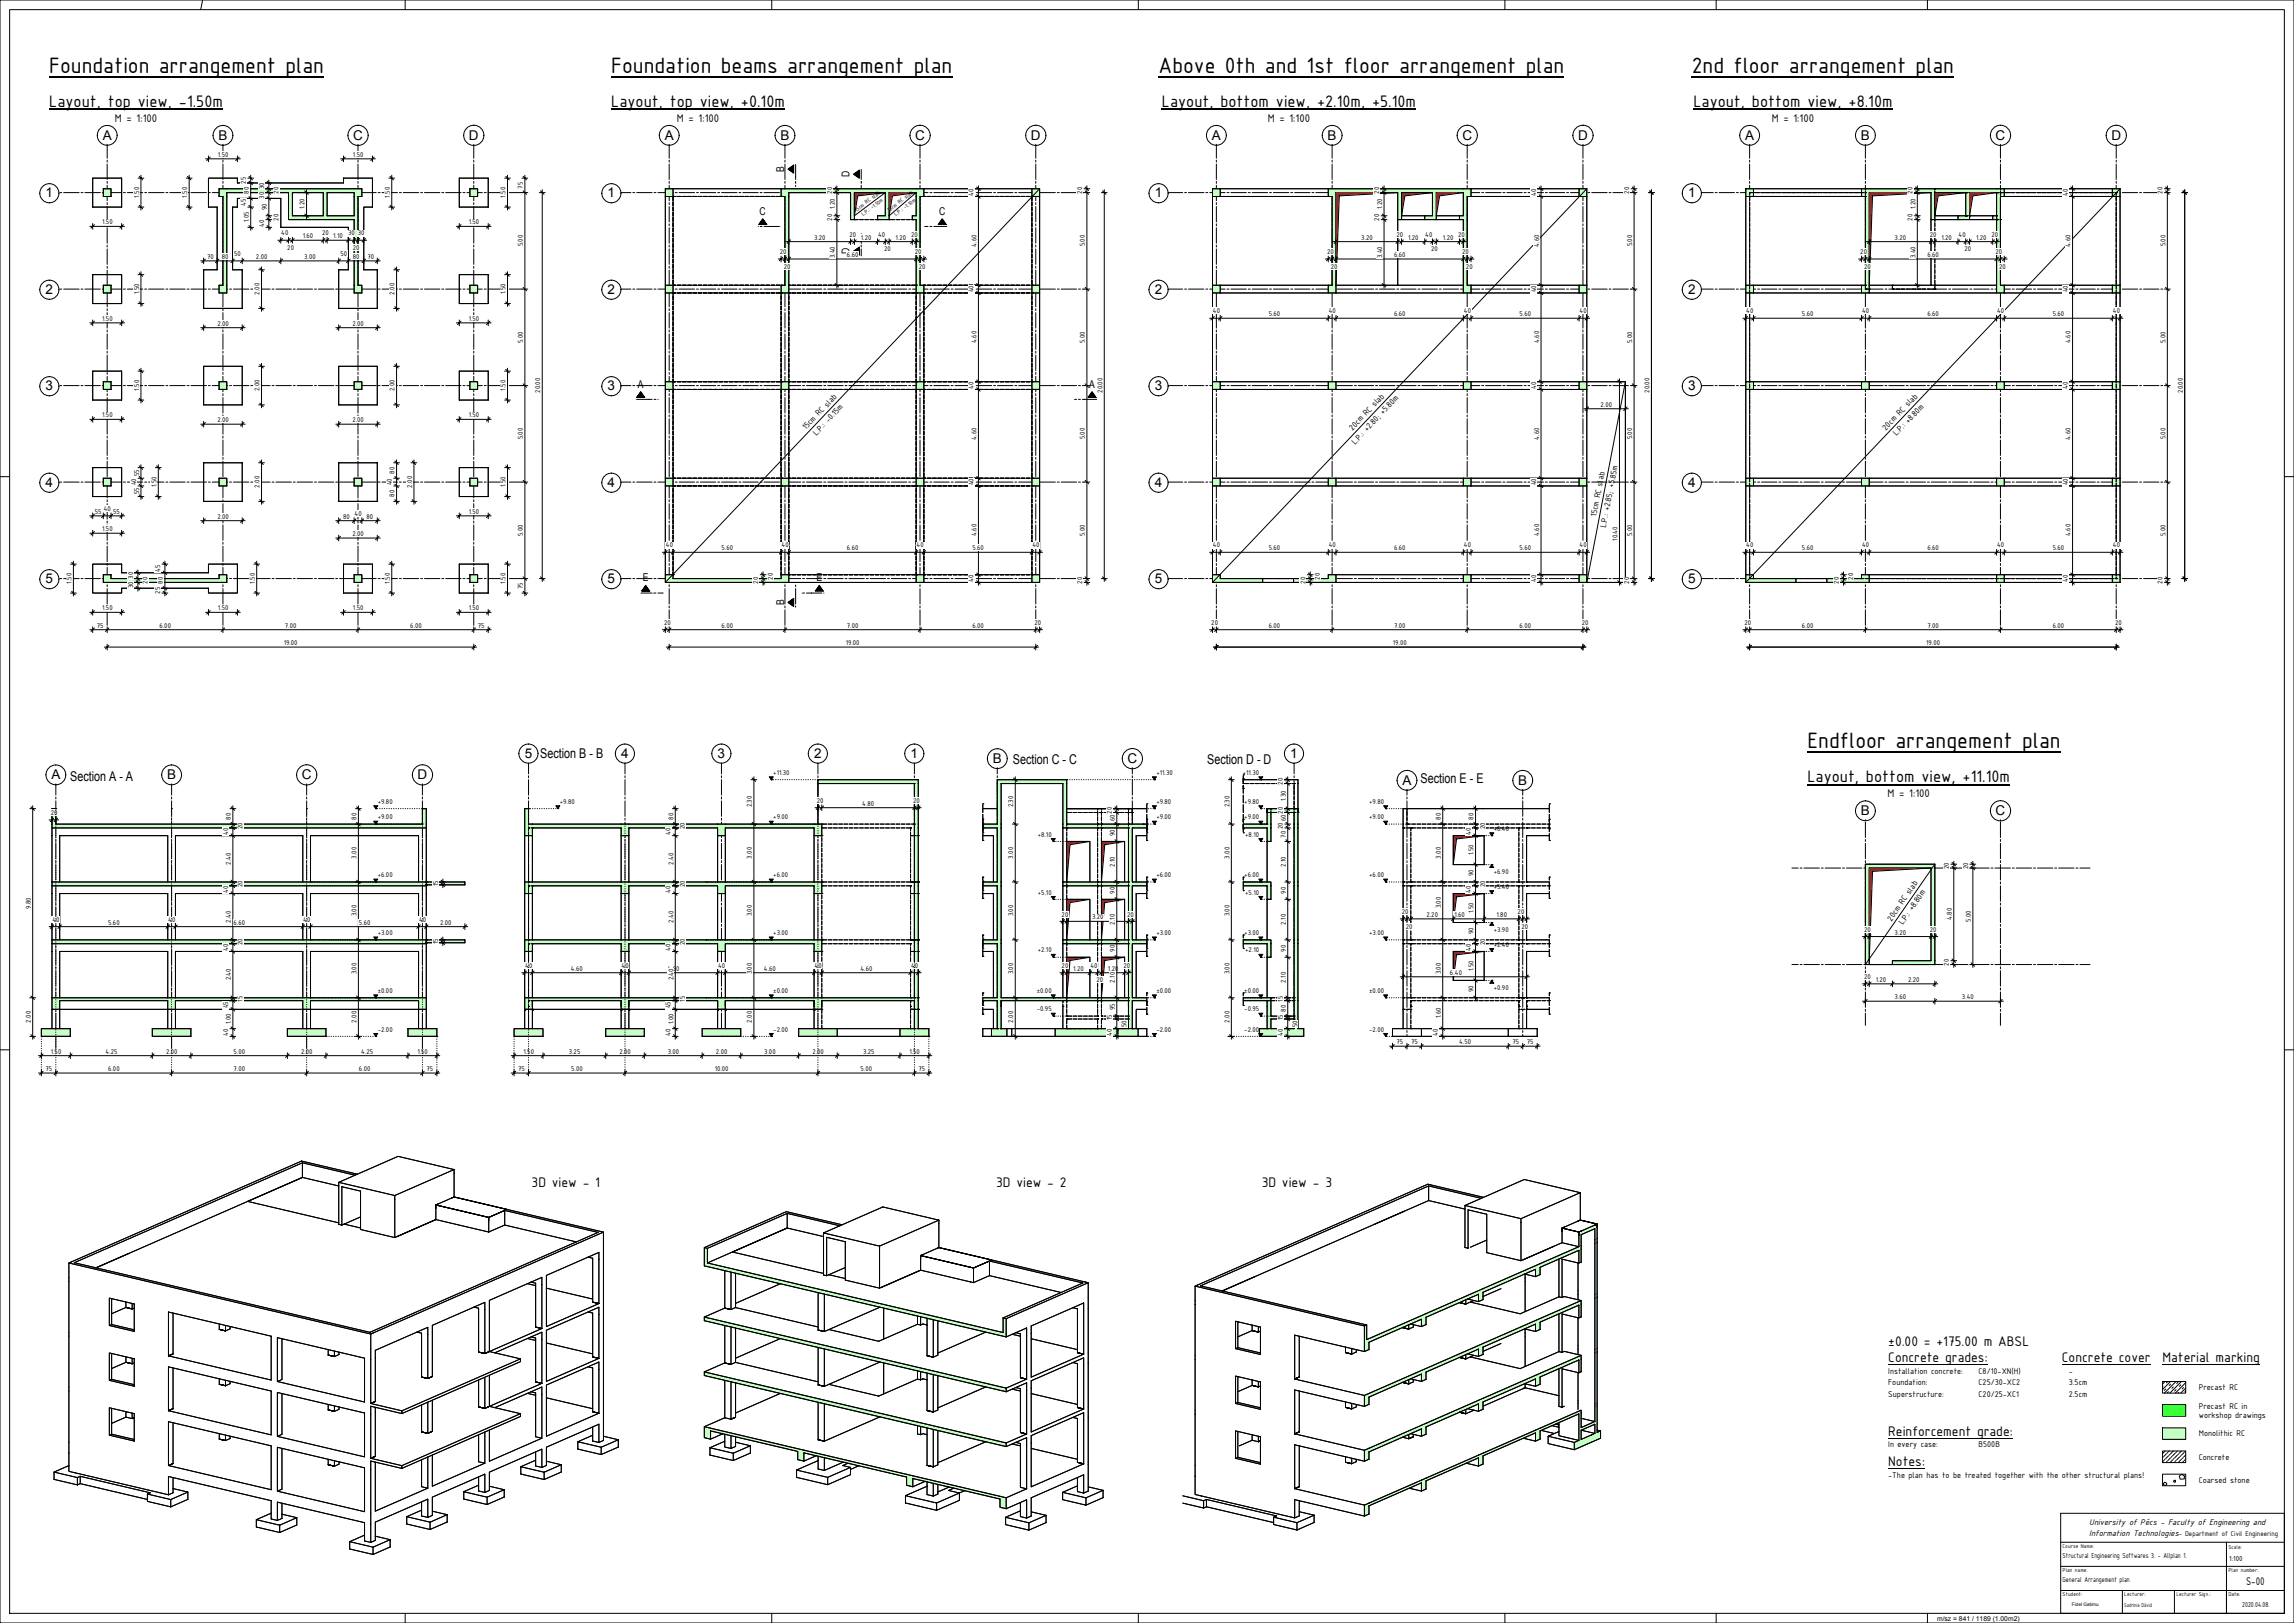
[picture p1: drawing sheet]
<svg xmlns="http://www.w3.org/2000/svg" width="1189mm" height="841mm" viewBox="0 0 1189 841" stroke-linecap="round" stroke-linejoin="round" font-family="sans-serif">
<defs><g id="words">
<g font-size="12.4">
<text x="26" y="38">Foundation arrangement plan</text>
<text x="317" y="38">Foundation beams arrangement plan</text>
<text x="600" y="38">Above 0th and 1st floor arrangement plan</text>
<text x="877" y="38">2nd floor arrangement plan</text>
<text x="937" y="388">Endfloor arrangement plan</text>
</g>
<g font-size="9.3">
<text x="26" y="55">Layout, top view, -1.50m</text>
<text x="317" y="55">Layout, top view, +0.10m</text>
<text x="602" y="55">Layout, bottom view, +2.10m, +5.10m</text>
<text x="878" y="55">Layout, bottom view, +8.10m</text>
<text x="937" y="405">Layout, bottom view, +11.10m</text>
</g>
<g font-size="7.8">
<text x="276" y="615">3D view - 1</text>
<text x="516" y="615">3D view - 2</text>
<text x="654" y="615">3D view - 3</text>
<text x="979" y="698">±0.00 = +175.00 m ABSL</text>
<text x="979" y="706">Concrete grades:</text>
<text x="1069" y="706">Concrete cover</text>
<text x="1121" y="706">Material marking</text>
<text x="979" y="744">Reinforcement grade:</text>
<text x="979" y="760">Notes:</text>
</g>
<g font-size="7">
<text x="53" y="72">A</text>
<text x="113" y="72">B</text>
<text x="183" y="72">C</text>
<text x="243" y="72">D</text>
<text x="345" y="72">A</text>
<text x="405" y="72">B</text>
<text x="474" y="72">C</text>
<text x="534" y="72">D</text>
<text x="628" y="72">A</text>
<text x="688" y="72">B</text>
<text x="758" y="72">C</text>
<text x="818" y="72">D</text>
<text x="905" y="72">A</text>
<text x="965" y="72">B</text>
<text x="1034" y="72">C</text>
<text x="1094" y="72">D</text>
<text x="24" y="102">1</text>
<text x="315" y="102">1</text>
<text x="599" y="102">1</text>
<text x="875" y="102">1</text>
<text x="24" y="152">2</text>
<text x="315" y="152">2</text>
<text x="599" y="152">2</text>
<text x="875" y="152">2</text>
<text x="24" y="202">3</text>
<text x="315" y="202">3</text>
<text x="599" y="202">3</text>
<text x="875" y="202">3</text>
<text x="24" y="252">4</text>
<text x="315" y="252">4</text>
<text x="599" y="252">4</text>
<text x="875" y="252">4</text>
<text x="24" y="302">5</text>
<text x="315" y="302">5</text>
<text x="599" y="302">5</text>
<text x="875" y="302">5</text>
<text x="272" y="393">5 Section B - B</text>
<text x="322" y="393">4</text>
<text x="372" y="393">3</text>
<text x="422" y="393">2</text>
<text x="472" y="393">1</text>
<text x="515" y="395">B</text>
<text x="525" y="396">Section C - C</text>
<text x="584" y="395">C</text>
<text x="626" y="396">Section D - D</text>
<text x="669" y="393">1</text>
<text x="27" y="404">A</text>
<text x="36" y="405">Section A - A</text>
<text x="87" y="404">B</text>
<text x="156" y="404">C</text>
<text x="216" y="404">D</text>
<text x="727" y="407">A Section E - E</text>
<text x="787" y="407">B</text>
<text x="965" y="422">B</text>
<text x="1034" y="422">C</text>
</g>
<g font-size="6.2">
<text x="60" y="63">M = 1:100</text>
<text x="351" y="63">M = 1:100</text>
<text x="657" y="63">M = 1:100</text>
<text x="918" y="63">M = 1:100</text>
<text x="978" y="413">M = 1:100</text>
<text x="1164" y="821">S-00</text>
</g>
<g font-size="5.6">
<text x="406" y="89" transform="rotate(-90 406 89)">B</text>
<text x="440" y="92" transform="rotate(-90 440 92)">D</text>
<text x="394" y="111">C</text>
<text x="487" y="111">C</text>
<text x="440" y="132" transform="rotate(-90 440 132)">D</text>
<text x="331" y="201">A</text>
<text x="565" y="201">A</text>
<text x="333" y="301">E</text>
<text x="423" y="301">E</text>
<text x="406" y="314" transform="rotate(-90 406 314)">B</text>
</g>
<g font-size="4.7">
<text x="418" y="223" transform="rotate(-46 418 223)">15cm RC slab</text>
<text x="423" y="226" transform="rotate(-46 423 226)">L.P.: -0.15m</text>
<text x="701" y="223" transform="rotate(-46 701 223)">20cm RC slab</text>
<text x="977" y="223" transform="rotate(-46 977 223)">20cm RC slab</text>
<text x="983" y="226" transform="rotate(-46 983 226)">L.P.: +8.80m</text>
<text x="702" y="230" transform="rotate(-46 702 230)">L.P.: +2.80; +5.80m</text>
<text x="827" y="268" transform="rotate(-79 827 268)">15cm RC slab</text>
<text x="832" y="274" transform="rotate(-79 832 274)">L.P.: +2.85; +5.85m</text>
<text x="980" y="478" transform="rotate(-55 980 478)">20cm RC slab</text>
<text x="986" y="480" transform="rotate(-55 986 480)">L.P.: +8.80m</text>
<text x="979" y="712">Installation concrete:</text>
<text x="1026" y="712">C8/10-XN(H)</text>
<text x="1072" y="712">-</text>
<text x="979" y="718">Foundation:</text>
<text x="1026" y="718">C25/30-XC2</text>
<text x="1072" y="718">3.5cm</text>
<text x="979" y="724">Superstructure:</text>
<text x="1026" y="724">C20/25-XC1</text>
<text x="1072" y="724">2.5cm</text>
<text x="1140" y="720">Precast RC</text>
<text x="1140" y="730">Precast RC in</text>
<text x="1140" y="735">workshop drawings</text>
<text x="979" y="750">In every case:</text>
<text x="1026" y="750">B500B</text>
<text x="1140" y="744">Monolithic RC</text>
<text x="1140" y="756">Concrete</text>
<text x="979" y="766">-The plan has to be treated together with the other structural plans!</text>
<text x="1140" y="768">Coarsed stone</text>
</g>
<g font-size="4.6">
<text x="1083" y="790">University of Pécs - Faculty of Engineering and</text>
<text x="1083" y="796">Information Technologies</text>
</g>
<g font-size="4">
<text x="1069" y="807">Structural Engineering Softwares 3. - Allplan 1.</text>
<text x="1155" y="809">1:100</text>
<text x="1069" y="820">General Arrangement plan</text>
<text x="1162" y="833">2020.04.08.</text>
</g>
<g font-size="3.9">
<text x="113" y="81">1.50</text>
<text x="183" y="81">1.50</text>
<text x="127" y="95" transform="rotate(-90 127 95)">25</text>
<text x="129" y="100" transform="rotate(-90 129 100)">80</text>
<text x="137" y="98" transform="rotate(-90 137 98)">30</text>
<text x="144" y="100" transform="rotate(-90 144 100)">20</text>
<text x="271" y="98" transform="rotate(-90 271 98)">75</text>
<text x="431" y="100" transform="rotate(-90 431 100)">20</text>
<text x="505" y="102" transform="rotate(-90 505 102)">40</text>
<text x="561" y="100" transform="rotate(-90 561 100)">20</text>
<text x="715" y="100" transform="rotate(-90 715 100)">20</text>
<text x="796" y="102" transform="rotate(-90 796 102)">40</text>
<text x="844" y="100" transform="rotate(-90 844 100)">20</text>
<text x="991" y="100" transform="rotate(-90 991 100)">20</text>
<text x="1072" y="102" transform="rotate(-90 1072 102)">40</text>
<text x="1121" y="100" transform="rotate(-90 1121 100)">20</text>
<text x="72" y="102" transform="rotate(-90 72 102)">1.50</text>
<text x="97" y="102" transform="rotate(-90 97 102)">1.50</text>
<text x="127" y="107" transform="rotate(-90 127 107)">45</text>
<text x="137" y="103" transform="rotate(-90 137 103)">30</text>
<text x="202" y="102" transform="rotate(-90 202 102)">1.50</text>
<text x="262" y="102" transform="rotate(-90 262 102)">1.50</text>
<text x="138" y="109" transform="rotate(-90 138 109)">90</text>
<text x="158" y="108" transform="rotate(-90 158 108)">1.20</text>
<text x="433" y="108" transform="rotate(-90 433 108)">1.20</text>
<text x="716" y="108" transform="rotate(-90 716 108)">1.20</text>
<text x="993" y="108" transform="rotate(-90 993 108)">1.20</text>
<text x="53" y="116">1.50</text>
<text x="129" y="115" transform="rotate(-90 129 115)">1.05</text>
<text x="137" y="118" transform="rotate(-90 137 118)">40</text>
<text x="144" y="114" transform="rotate(-90 144 114)">20</text>
<text x="243" y="116">1.50</text>
<text x="431" y="114" transform="rotate(-90 431 114)">20</text>
<text x="715" y="114" transform="rotate(-90 715 114)">20</text>
<text x="991" y="114" transform="rotate(-90 991 114)">20</text>
<text x="146" y="122">40</text>
<text x="157" y="123">1.60</text>
<text x="167" y="122">20</text>
<text x="173" y="123">1.10</text>
<text x="180" y="122">30</text>
<text x="185" y="122">30</text>
<text x="422" y="124">3.20</text>
<text x="440" y="123">20</text>
<text x="446" y="124">1.20</text>
<text x="455" y="123">40</text>
<text x="464" y="124">1.20</text>
<text x="472" y="123">20</text>
<text x="706" y="124">3.20</text>
<text x="724" y="123">20</text>
<text x="730" y="124">1.20</text>
<text x="739" y="123">40</text>
<text x="748" y="124">1.20</text>
<text x="756" y="123">20</text>
<text x="982" y="124">3.20</text>
<text x="1000" y="123">20</text>
<text x="1006" y="124">1.20</text>
<text x="1015" y="123">40</text>
<text x="1024" y="124">1.20</text>
<text x="1032" y="123">20</text>
<text x="149" y="129">20</text>
<text x="183" y="129">20</text>
<text x="271" y="128" transform="rotate(-90 271 128)">5.00</text>
<text x="404" y="132">20</text>
<text x="458" y="130">20</text>
<text x="474" y="132">20</text>
<text x="506" y="128" transform="rotate(-90 506 128)">4.60</text>
<text x="562" y="128" transform="rotate(-90 562 128)">5.00</text>
<text x="688" y="132">20</text>
<text x="742" y="130">20</text>
<text x="758" y="132">20</text>
<text x="798" y="128" transform="rotate(-90 798 128)">4.60</text>
<text x="846" y="128" transform="rotate(-90 846 128)">5.00</text>
<text x="964" y="132">20</text>
<text x="1018" y="130">20</text>
<text x="1034" y="132">20</text>
<text x="1073" y="128" transform="rotate(-90 1073 128)">4.60</text>
<text x="1122" y="128" transform="rotate(-90 1122 128)">5.00</text>
<text x="107" y="134">70</text>
<text x="115" y="134">80</text>
<text x="121" y="133">50</text>
<text x="133" y="134">2.00</text>
<text x="158" y="134">3.00</text>
<text x="176" y="133">50</text>
<text x="183" y="134">80</text>
<text x="190" y="134">70</text>
<text x="433" y="134" transform="rotate(-90 433 134)">3.40</text>
<text x="439" y="133">6.60</text>
<text x="716" y="134" transform="rotate(-90 716 134)">3.40</text>
<text x="723" y="133">6.60</text>
<text x="993" y="134" transform="rotate(-90 993 134)">3.40</text>
<text x="999" y="133">6.60</text>
<text x="406" y="139">20</text>
<text x="476" y="139">20</text>
<text x="690" y="139">20</text>
<text x="760" y="139">20</text>
<text x="966" y="139">20</text>
<text x="1036" y="139">20</text>
<text x="72" y="152" transform="rotate(-90 72 152)">1.50</text>
<text x="135" y="153" transform="rotate(-90 135 153)">2.00</text>
<text x="205" y="153" transform="rotate(-90 205 153)">2.00</text>
<text x="262" y="152" transform="rotate(-90 262 152)">1.50</text>
<text x="505" y="152" transform="rotate(-90 505 152)">40</text>
<text x="796" y="152" transform="rotate(-90 796 152)">40</text>
<text x="1072" y="152" transform="rotate(-90 1072 152)">40</text>
<text x="53" y="166">1.50</text>
<text x="243" y="166">1.50</text>
<text x="629" y="162">40</text>
<text x="658" y="164">5.60</text>
<text x="689" y="162">40</text>
<text x="723" y="164">6.60</text>
<text x="759" y="162">40</text>
<text x="788" y="164">5.60</text>
<text x="819" y="162">40</text>
<text x="905" y="162">40</text>
<text x="934" y="164">5.60</text>
<text x="965" y="162">40</text>
<text x="999" y="164">6.60</text>
<text x="1035" y="162">40</text>
<text x="1064" y="164">5.60</text>
<text x="1095" y="162">40</text>
<text x="113" y="169">2.00</text>
<text x="183" y="169">2.00</text>
<text x="271" y="178" transform="rotate(-90 271 178)">5.00</text>
<text x="506" y="178" transform="rotate(-90 506 178)">4.60</text>
<text x="562" y="178" transform="rotate(-90 562 178)">5.00</text>
<text x="798" y="178" transform="rotate(-90 798 178)">4.60</text>
<text x="846" y="178" transform="rotate(-90 846 178)">5.00</text>
<text x="1073" y="178" transform="rotate(-90 1073 178)">4.60</text>
<text x="1122" y="178" transform="rotate(-90 1122 178)">5.00</text>
<text x="72" y="202" transform="rotate(-90 72 202)">1.50</text>
<text x="135" y="203" transform="rotate(-90 135 203)">2.00</text>
<text x="205" y="203" transform="rotate(-90 205 203)">2.00</text>
<text x="262" y="202" transform="rotate(-90 262 202)">1.50</text>
<text x="280" y="204" transform="rotate(-90 280 204)">20.00</text>
<text x="505" y="202" transform="rotate(-90 505 202)">40</text>
<text x="571" y="204" transform="rotate(-90 571 204)">20.00</text>
<text x="796" y="202" transform="rotate(-90 796 202)">40</text>
<text x="855" y="204" transform="rotate(-90 855 204)">20.00</text>
<text x="1072" y="202" transform="rotate(-90 1072 202)">40</text>
<text x="1131" y="204" transform="rotate(-90 1131 204)">20.00</text>
<text x="830" y="211">2.00</text>
<text x="53" y="216">1.50</text>
<text x="113" y="219">2.00</text>
<text x="183" y="219">2.00</text>
<text x="243" y="216">1.50</text>
<text x="271" y="228" transform="rotate(-90 271 228)">5.00</text>
<text x="506" y="228" transform="rotate(-90 506 228)">4.60</text>
<text x="562" y="228" transform="rotate(-90 562 228)">5.00</text>
<text x="798" y="228" transform="rotate(-90 798 228)">4.60</text>
<text x="846" y="228" transform="rotate(-90 846 228)">5.00</text>
<text x="1073" y="228" transform="rotate(-90 1073 228)">4.60</text>
<text x="1122" y="228" transform="rotate(-90 1122 228)">5.00</text>
<text x="205" y="245" transform="rotate(-90 205 245)">80</text>
<text x="71" y="252" transform="rotate(-90 71 252)">40</text>
<text x="72" y="247" transform="rotate(-90 72 247)">55</text>
<text x="203" y="252" transform="rotate(-90 203 252)">40</text>
<text x="505" y="252" transform="rotate(-90 505 252)">40</text>
<text x="796" y="252" transform="rotate(-90 796 252)">40</text>
<text x="1072" y="252" transform="rotate(-90 1072 252)">40</text>
<text x="72" y="256" transform="rotate(-90 72 256)">55</text>
<text x="81" y="252" transform="rotate(-90 81 252)">1.50</text>
<text x="135" y="253" transform="rotate(-90 135 253)">2.00</text>
<text x="205" y="257" transform="rotate(-90 205 257)">80</text>
<text x="214" y="253" transform="rotate(-90 214 253)">2.00</text>
<text x="262" y="252" transform="rotate(-90 262 252)">1.50</text>
<text x="49" y="266">55</text>
<text x="54" y="265">40</text>
<text x="59" y="266">55</text>
<text x="113" y="269">2.00</text>
<text x="178" y="269">80</text>
<text x="184" y="267">40</text>
<text x="190" y="269">80</text>
<text x="243" y="266">1.50</text>
<text x="53" y="275">1.50</text>
<text x="183" y="278">2.00</text>
<text x="271" y="278" transform="rotate(-90 271 278)">5.00</text>
<text x="506" y="278" transform="rotate(-90 506 278)">4.60</text>
<text x="562" y="278" transform="rotate(-90 562 278)">5.00</text>
<text x="798" y="278" transform="rotate(-90 798 278)">4.60</text>
<text x="838" y="280" transform="rotate(-90 838 280)">10.40</text>
<text x="846" y="278" transform="rotate(-90 846 278)">5.00</text>
<text x="1073" y="278" transform="rotate(-90 1073 278)">4.60</text>
<text x="1122" y="278" transform="rotate(-90 1122 278)">5.00</text>
<text x="345" y="284">40</text>
<text x="374" y="285">5.60</text>
<text x="405" y="284">40</text>
<text x="439" y="285">6.60</text>
<text x="475" y="284">40</text>
<text x="504" y="285">5.60</text>
<text x="535" y="284">40</text>
<text x="629" y="284">40</text>
<text x="658" y="285">5.60</text>
<text x="689" y="284">40</text>
<text x="723" y="285">6.60</text>
<text x="759" y="284">40</text>
<text x="788" y="285">5.60</text>
<text x="819" y="284">40</text>
<text x="905" y="284">40</text>
<text x="934" y="285">5.60</text>
<text x="965" y="284">40</text>
<text x="999" y="285">6.60</text>
<text x="1035" y="284">40</text>
<text x="1064" y="285">5.60</text>
<text x="1095" y="284">40</text>
<text x="69" y="300" transform="rotate(-90 69 300)">30</text>
<text x="83" y="296" transform="rotate(-90 83 296)">45</text>
<text x="37" y="302" transform="rotate(-90 37 302)">1.50</text>
<text x="69" y="305" transform="rotate(-90 69 305)">30</text>
<text x="76" y="302" transform="rotate(-90 76 302)">20</text>
<text x="84" y="302" transform="rotate(-90 84 302)">80</text>
<text x="132" y="302" transform="rotate(-90 132 302)">1.50</text>
<text x="202" y="302" transform="rotate(-90 202 302)">1.50</text>
<text x="262" y="302" transform="rotate(-90 262 302)">1.50</text>
<text x="271" y="305" transform="rotate(-90 271 305)">75</text>
<text x="393" y="302" transform="rotate(-90 393 302)">20</text>
<text x="400" y="300" transform="rotate(-90 400 300)">20</text>
<text x="505" y="302" transform="rotate(-90 505 302)">40</text>
<text x="561" y="302" transform="rotate(-90 561 302)">20</text>
<text x="677" y="302" transform="rotate(-90 677 302)">20</text>
<text x="684" y="300" transform="rotate(-90 684 300)">20</text>
<text x="796" y="302" transform="rotate(-90 796 302)">40</text>
<text x="844" y="302" transform="rotate(-90 844 302)">20</text>
<text x="953" y="302" transform="rotate(-90 953 302)">20</text>
<text x="960" y="300" transform="rotate(-90 960 300)">20</text>
<text x="1072" y="302" transform="rotate(-90 1072 302)">40</text>
<text x="1121" y="302" transform="rotate(-90 1121 302)">20</text>
<text x="83" y="308" transform="rotate(-90 83 308)">25</text>
<text x="53" y="316">1.50</text>
<text x="113" y="316">1.50</text>
<text x="183" y="316">1.50</text>
<text x="243" y="316">1.50</text>
<text x="344" y="324">20</text>
<text x="536" y="324">20</text>
<text x="628" y="324">20</text>
<text x="820" y="324">20</text>
<text x="904" y="324">20</text>
<text x="1096" y="324">20</text>
<text x="50" y="325">75</text>
<text x="83" y="325">6.00</text>
<text x="148" y="325">7.00</text>
<text x="213" y="325">6.00</text>
<text x="248" y="325">75</text>
<text x="374" y="325">6.00</text>
<text x="439" y="325">7.00</text>
<text x="504" y="325">6.00</text>
<text x="658" y="325">6.00</text>
<text x="723" y="325">7.00</text>
<text x="788" y="325">6.00</text>
<text x="934" y="325">6.00</text>
<text x="999" y="325">7.00</text>
<text x="1064" y="325">6.00</text>
<text x="147" y="334">19.00</text>
<text x="438" y="334">19.00</text>
<text x="722" y="334">19.00</text>
<text x="998" y="334">19.00</text>
<text x="401" y="402">+11.30</text>
<text x="599" y="402">+11.30</text>
<text x="644" y="402">+11.30</text>
<text x="665" y="407" transform="rotate(-90 665 407)">20</text>
<text x="196" y="417">+9.80</text>
<text x="290" y="417">+9.80</text>
<text x="390" y="418" transform="rotate(-90 390 418)">2.30</text>
<text x="423" y="416">20</text>
<text x="447" y="418">4.80</text>
<text x="473" y="416">20</text>
<text x="525" y="418" transform="rotate(-90 525 418)">2.30</text>
<text x="599" y="417">+9.80</text>
<text x="637" y="418" transform="rotate(-90 637 418)">2.30</text>
<text x="645" y="417">+9.80</text>
<text x="666" y="415" transform="rotate(-90 666 415)">1.30</text>
<text x="710" y="417">+9.80</text>
<text x="26" y="422">20</text>
<text x="120" y="425" transform="rotate(-90 120 425)">80</text>
<text x="185" y="425" transform="rotate(-90 185 425)">80</text>
<text x="196" y="425">+9.00</text>
<text x="349" y="425" transform="rotate(-90 349 425)">80</text>
<text x="401" y="425">+9.00</text>
<text x="576" y="422" transform="rotate(-90 576 422)">20</text>
<text x="578" y="426" transform="rotate(-90 578 426)">60</text>
<text x="599" y="425">+9.00</text>
<text x="645" y="425">+9.00</text>
<text x="665" y="422" transform="rotate(-90 665 422)">20</text>
<text x="666" y="426" transform="rotate(-90 666 426)">60</text>
<text x="710" y="425">+9.00</text>
<text x="747" y="425" transform="rotate(-90 747 425)">80</text>
<text x="764" y="425" transform="rotate(-90 764 425)">80</text>
<text x="126" y="430" transform="rotate(-90 126 430)">20</text>
<text x="355" y="430" transform="rotate(-90 355 430)">20</text>
<text x="665" y="430" transform="rotate(-90 665 430)">20</text>
<text x="770" y="430" transform="rotate(-90 770 430)">20</text>
<text x="774" y="431">+8.40</text>
<text x="118" y="433" transform="rotate(-90 118 433)">40</text>
<text x="347" y="433" transform="rotate(-90 347 433)">40</text>
<text x="538" y="434">+8.10</text>
<text x="578" y="433" transform="rotate(-90 578 433)">90</text>
<text x="645" y="434">+8.10</text>
<text x="666" y="434" transform="rotate(-90 666 434)">70</text>
<text x="762" y="433" transform="rotate(-90 762 433)">40</text>
<text x="764" y="443" transform="rotate(-90 764 443)">1.50</text>
<text x="120" y="448" transform="rotate(-90 120 448)">2.40</text>
<text x="185" y="445" transform="rotate(-90 185 445)">3.00</text>
<text x="349" y="448" transform="rotate(-90 349 448)">2.40</text>
<text x="390" y="445" transform="rotate(-90 390 445)">3.00</text>
<text x="525" y="445" transform="rotate(-90 525 445)">3.00</text>
<text x="578" y="449" transform="rotate(-90 578 449)">2.10</text>
<text x="637" y="445" transform="rotate(-90 637 445)">3.00</text>
<text x="666" y="449" transform="rotate(-90 666 449)">2.10</text>
<text x="747" y="445" transform="rotate(-90 747 445)">3.00</text>
<text x="196" y="455">+6.00</text>
<text x="401" y="455">+6.00</text>
<text x="599" y="455">+6.00</text>
<text x="645" y="455">+6.00</text>
<text x="710" y="455">+6.00</text>
<text x="764" y="454" transform="rotate(-90 764 454)">90</text>
<text x="774" y="453">+6.90</text>
<text x="1010" y="450" transform="rotate(-90 1010 450)">20</text>
<text x="1020" y="450" transform="rotate(-90 1020 450)">20</text>
<text x="126" y="460" transform="rotate(-90 126 460)">20</text>
<text x="227" y="459" transform="rotate(-90 227 459)">15</text>
<text x="355" y="460" transform="rotate(-90 355 460)">20</text>
<text x="770" y="460" transform="rotate(-90 770 460)">20</text>
<text x="774" y="461">+5.40</text>
<text x="118" y="463" transform="rotate(-90 118 463)">40</text>
<text x="347" y="463" transform="rotate(-90 347 463)">40</text>
<text x="538" y="464">+5.10</text>
<text x="578" y="463" transform="rotate(-90 578 463)">90</text>
<text x="645" y="464">+5.10</text>
<text x="666" y="463" transform="rotate(-90 666 463)">90</text>
<text x="762" y="463" transform="rotate(-90 762 463)">40</text>
<text x="16" y="471" transform="rotate(-90 16 471)">9.80</text>
<text x="727" y="474">20</text>
<text x="747" y="471" transform="rotate(-90 747 471)">3.00</text>
<text x="764" y="473" transform="rotate(-90 764 473)">1.50</text>
<text x="787" y="474">20</text>
<text x="27" y="478">40</text>
<text x="56" y="479">5.60</text>
<text x="87" y="478">40</text>
<text x="120" y="478" transform="rotate(-90 120 478)">2.40</text>
<text x="121" y="479">6.60</text>
<text x="157" y="478">40</text>
<text x="185" y="475" transform="rotate(-90 185 475)">3.00</text>
<text x="186" y="479">5.60</text>
<text x="217" y="478">40</text>
<text x="228" y="479">2.00</text>
<text x="349" y="478" transform="rotate(-90 349 478)">2.40</text>
<text x="390" y="475" transform="rotate(-90 390 475)">3.00</text>
<text x="525" y="475" transform="rotate(-90 525 475)">3.00</text>
<text x="550" y="475">20</text>
<text x="566" y="476">3.20</text>
<text x="578" y="479" transform="rotate(-90 578 479)">2.10</text>
<text x="584" y="475">20</text>
<text x="637" y="475" transform="rotate(-90 637 475)">3.00</text>
<text x="666" y="479" transform="rotate(-90 666 479)">2.10</text>
<text x="739" y="475">2.20</text>
<text x="754" y="475">1.60</text>
<text x="776" y="475">1.80</text>
<text x="1012" y="477" transform="rotate(-90 1012 477)">4.80</text>
<text x="1022" y="478" transform="rotate(-90 1022 478)">5.00</text>
<text x="196" y="485">+3.00</text>
<text x="401" y="485">+3.00</text>
<text x="599" y="485">+3.00</text>
<text x="645" y="485">+3.00</text>
<text x="710" y="485">+3.00</text>
<text x="729" y="481">20</text>
<text x="764" y="484" transform="rotate(-90 764 484)">90</text>
<text x="774" y="483">+3.90</text>
<text x="789" y="481">20</text>
<text x="966" y="483">20</text>
<text x="982" y="484">3.20</text>
<text x="1000" y="483">20</text>
<text x="126" y="490" transform="rotate(-90 126 490)">20</text>
<text x="227" y="489" transform="rotate(-90 227 489)">15</text>
<text x="355" y="490" transform="rotate(-90 355 490)">20</text>
<text x="770" y="490" transform="rotate(-90 770 490)">20</text>
<text x="774" y="491">+2.40</text>
<text x="118" y="493" transform="rotate(-90 118 493)">40</text>
<text x="347" y="493" transform="rotate(-90 347 493)">40</text>
<text x="538" y="494">+2.10</text>
<text x="578" y="493" transform="rotate(-90 578 493)">90</text>
<text x="645" y="494">+2.10</text>
<text x="666" y="493" transform="rotate(-90 666 493)">90</text>
<text x="762" y="493" transform="rotate(-90 762 493)">40</text>
<text x="272" y="502">40</text>
<text x="296" y="503">4.60</text>
<text x="322" y="502">40</text>
<text x="346" y="503">4.60</text>
<text x="372" y="502">40</text>
<text x="396" y="503">4.60</text>
<text x="422" y="502">40</text>
<text x="446" y="503">4.60</text>
<text x="472" y="502">40</text>
<text x="550" y="502">20</text>
<text x="556" y="503">1.20</text>
<text x="565" y="502">40</text>
<text x="574" y="503">1.20</text>
<text x="582" y="502">20</text>
<text x="764" y="503" transform="rotate(-90 764 503)">1.50</text>
<text x="1010" y="500" transform="rotate(-90 1010 500)">20</text>
<text x="120" y="508" transform="rotate(-90 120 508)">2.40</text>
<text x="185" y="505" transform="rotate(-90 185 505)">3.00</text>
<text x="349" y="508" transform="rotate(-90 349 508)">2.40</text>
<text x="390" y="505" transform="rotate(-90 390 505)">3.00</text>
<text x="525" y="505" transform="rotate(-90 525 505)">3.00</text>
<text x="568" y="509">20</text>
<text x="578" y="509" transform="rotate(-90 578 509)">2.10</text>
<text x="637" y="505" transform="rotate(-90 637 505)">3.00</text>
<text x="666" y="509" transform="rotate(-90 666 509)">2.10</text>
<text x="747" y="505" transform="rotate(-90 747 505)">3.00</text>
<text x="752" y="505">6.40</text>
<text x="966" y="507">20</text>
<text x="972" y="509">1.20</text>
<text x="989" y="509">2.20</text>
<text x="196" y="515">±0.00</text>
<text x="401" y="515">±0.00</text>
<text x="537" y="515">±0.00</text>
<text x="599" y="515">±0.00</text>
<text x="645" y="515">±0.00</text>
<text x="710" y="515">±0.00</text>
<text x="764" y="514" transform="rotate(-90 764 514)">90</text>
<text x="774" y="513">+0.90</text>
<text x="126" y="519" transform="rotate(-90 126 519)">15</text>
<text x="355" y="519" transform="rotate(-90 355 519)">15</text>
<text x="665" y="519" transform="rotate(-90 665 519)">15</text>
<text x="982" y="518">3.60</text>
<text x="1017" y="518">3.40</text>
<text x="118" y="523" transform="rotate(-90 118 523)">45</text>
<text x="347" y="523" transform="rotate(-90 347 523)">45</text>
<text x="537" y="524">-0.95</text>
<text x="578" y="523" transform="rotate(-90 578 523)">95</text>
<text x="645" y="524">-0.95</text>
<text x="666" y="524" transform="rotate(-90 666 524)">80</text>
<text x="747" y="528" transform="rotate(-90 747 528)">1.60</text>
<text x="16" y="530" transform="rotate(-90 16 530)">2.00</text>
<text x="120" y="531" transform="rotate(-90 120 531)">1.00</text>
<text x="185" y="530" transform="rotate(-90 185 530)">2.00</text>
<text x="349" y="531" transform="rotate(-90 349 531)">1.00</text>
<text x="390" y="530" transform="rotate(-90 390 530)">2.00</text>
<text x="525" y="530" transform="rotate(-90 525 530)">2.00</text>
<text x="576" y="529" transform="rotate(-90 576 529)">15</text>
<text x="584" y="532" transform="rotate(-90 584 532)">50</text>
<text x="637" y="530" transform="rotate(-90 637 530)">2.00</text>
<text x="665" y="529" transform="rotate(-90 665 529)">15</text>
<text x="672" y="532" transform="rotate(-90 672 532)">50</text>
<text x="118" y="537" transform="rotate(-90 118 537)">40</text>
<text x="196" y="535">-2.00</text>
<text x="347" y="537" transform="rotate(-90 347 537)">40</text>
<text x="401" y="535">-2.00</text>
<text x="576" y="537" transform="rotate(-90 576 537)">40</text>
<text x="599" y="535">-2.00</text>
<text x="645" y="535">-2.00</text>
<text x="665" y="537" transform="rotate(-90 665 537)">40</text>
<text x="710" y="535">-2.00</text>
<text x="745" y="537" transform="rotate(-90 745 537)">40</text>
<text x="724" y="541">75</text>
<text x="731" y="541">75</text>
<text x="756" y="541">4.50</text>
<text x="784" y="541">75</text>
<text x="791" y="541">75</text>
<text x="26" y="546">1.50</text>
<text x="55" y="546">4.25</text>
<text x="86" y="546">2.00</text>
<text x="121" y="546">5.00</text>
<text x="156" y="546">2.00</text>
<text x="187" y="546">4.25</text>
<text x="216" y="546">1.50</text>
<text x="271" y="546">1.50</text>
<text x="295" y="546">3.25</text>
<text x="321" y="546">2.00</text>
<text x="346" y="546">3.00</text>
<text x="371" y="546">2.00</text>
<text x="396" y="546">3.00</text>
<text x="421" y="546">2.00</text>
<text x="447" y="546">3.25</text>
<text x="471" y="546">1.50</text>
<text x="24" y="555">75</text>
<text x="56" y="555">6.00</text>
<text x="121" y="555">7.00</text>
<text x="186" y="555">6.00</text>
<text x="221" y="555">75</text>
<text x="269" y="555">75</text>
<text x="296" y="555">5.00</text>
<text x="370" y="555">10.00</text>
<text x="446" y="555">5.00</text>
<text x="476" y="555">75</text>
<text x="1129" y="796">- Department of Civil Engineering</text>
</g>
<text font-size="3.5" x="1004" y="840">m/sz = 841 / 1189 (1.00m2)</text>
<g font-size="3.1">
<text x="444" y="110" transform="rotate(-37 444 110)">15cm RC slab</text>
<text x="447" y="112" transform="rotate(-37 447 112)">L.P.: -1.10m</text>
<text x="461" y="110" transform="rotate(-37 461 110)">15cm RC slab</text>
<text x="464" y="112" transform="rotate(-37 464 112)">L.P.: -1.10m</text>
<text x="1069" y="802">Course Name:</text>
<text x="1155" y="803">Scale:</text>
<text x="1069" y="815">Plan name:</text>
<text x="1155" y="815">Plan number:</text>
<text x="1069" y="827">Student:</text>
<text x="1101" y="827">Lecturer:</text>
<text x="1128" y="827">Lecturer Sign.:</text>
<text x="1155" y="827">Date:</text>
<text x="1101" y="832">Sadrinia Dávid</text>
</g>
<text font-size="2.5" x="1074" y="832">Fidel Gatimu</text>
</g></defs>
<g fill="none" stroke="#000" stroke-width=".52">
<path d="M56 75v7M116 75v7M186 75v7M246 75v7M31 100h1M33 100h8M42 100h1M44 100h8M53 100h1M55 100h8M56 83v1M56 85v8"/>
<path d="M56 94v1M56 96v8M64 100h1M66 100h8M75 100h1M77 100h8M86 100h1M88 100h8M97 100h1M99 100h8M108 100h1M110 100h8"/>
<path d="M116 83v1M116 85v8M116 94v1M116 96v8M119 100h1M121 100h8M130 100h1M132 100h8M141 100h1M143 100h8M152 100h1M154 100h8"/>
<path d="M163 100h1M165 100h8M174 100h1M176 100h8M185 100h1M186 83v1M186 85v8M186 94v1M186 96v8M187 100h8M196 100h1M198 100h8"/>
<path d="M207 100h1M209 100h8M218 100h1M220 100h8M229 100h1M231 100h8M240 100h1M242 100h8M246 83v1M246 85v8M246 94v1M246 96v8"/>
<path d="M251 100h1M253 100h8M262 100h1M264 100h7M56 105v1M56 107v8M56 116v1M56 118v8M116 105v1M116 107v8M116 116v1M116 118v8"/>
<path d="M186 105v1M186 107v8M186 116v1M186 118v8M246 105v1M246 107v8M246 116v1M246 118v8M56 127v1M56 129v8M56 138v1M116 127v1"/>
<path d="M116 129v8M116 138v1M186 127v1M186 129v8M186 138v1M246 127v1M246 129v8M246 138v1M31 150h1M33 150h8M42 150h1M44 150h8"/>
<path d="M53 150h1M55 150h8M56 140v8M56 149v1M56 151v8M64 150h1M66 150h8M75 150h1M77 150h8M86 150h1M88 150h8M97 150h1"/>
<path d="M99 150h8M108 150h1M110 150h8M116 140v8M116 149v1M116 151v8M119 150h1M121 150h8M130 150h1M132 150h8M141 150h1M143 150h8"/>
<path d="M152 150h1M154 150h8M163 150h1M165 150h8M174 150h1M176 150h8M185 150h1M186 140v8M186 149v1M186 151v8M187 150h8M196 150h1"/>
<path d="M198 150h8M207 150h1M209 150h8M218 150h1M220 150h8M229 150h1M231 150h8M240 150h1M242 150h8M246 140v8M246 149v1M246 151v8"/>
<path d="M251 150h1M253 150h8M262 150h1M264 150h7M56 160v1M56 162v8M56 171v1M56 173v8M116 160v1M116 162v8M116 171v1M116 173v8"/>
<path d="M186 160v1M186 162v8M186 171v1M186 173v8M246 160v1M246 162v8M246 171v1M246 173v8M31 200h1M33 200h8M42 200h1M44 200h8"/>
<path d="M53 200h1M55 200h8M56 182v1M56 184v8M56 193v1M56 195v8M64 200h1M66 200h8M75 200h1M77 200h8M86 200h1M88 200h8"/>
<path d="M97 200h1M99 200h8M108 200h1M110 200h8M116 182v1M116 184v8M116 193v1M116 195v8M119 200h1M121 200h8M130 200h1M132 200h8"/>
<path d="M141 200h1M143 200h8M152 200h1M154 200h8M163 200h1M165 200h8M174 200h1M176 200h8M185 200h1M186 182v1M186 184v8M186 193v1"/>
<path d="M186 195v8M187 200h8M196 200h1M198 200h8M207 200h1M209 200h8M218 200h1M220 200h8M229 200h1M231 200h8M240 200h1M242 200h8"/>
<path d="M246 182v1M246 184v8M246 193v1M246 195v8M251 200h1M253 200h8M262 200h1M264 200h7M56 204v1M56 206v8M56 215v1M56 217v8"/>
<path d="M116 204v1M116 206v8M116 215v1M116 217v8M186 204v1M186 206v8M186 215v1M186 217v8M246 204v1M246 206v8M246 215v1M246 217v8"/>
<path d="M56 226v1M56 228v8M56 237v1M56 239v8M116 226v1M116 228v8M116 237v1M116 239v8M186 226v1M186 228v8M186 237v1M186 239v8"/>
<path d="M246 226v1M246 228v8M246 237v1M246 239v8M31 250h1M33 250h8M42 250h1M44 250h8M53 250h1M55 250h8M56 248v1M56 250v8"/>
<path d="M56 259v1M64 250h1M66 250h8M75 250h1M77 250h8M86 250h1M88 250h8M97 250h1M99 250h8M108 250h1M110 250h8M116 248v1"/>
<path d="M116 250v8M116 259v1M119 250h1M121 250h8M130 250h1M132 250h8M141 250h1M143 250h8M152 250h1M154 250h8M163 250h1M165 250h8"/>
<path d="M174 250h1M176 250h8M185 250h1M186 248v1M186 250v8M186 259v1M187 250h8M196 250h1M198 250h8M207 250h1M209 250h8M218 250h1"/>
<path d="M220 250h8M229 250h1M231 250h8M240 250h1M242 250h8M246 248v1M246 250v8M246 259v1M251 250h1M253 250h8M262 250h1M264 250h7"/>
<path d="M56 261v8M56 270v1M56 272v8M116 261v8M116 270v1M116 272v8M186 261v8M186 270v1M186 272v8M246 261v8M246 270v1M246 272v8"/>
<path d="M31 300h1M33 300h8M42 300h1M44 300h8M53 300h1M55 300h8M56 281v1M56 283v8M56 292v1M56 294v8M64 300h1M66 300h8"/>
<path d="M75 300h1M77 300h8M86 300h1M88 300h8M97 300h1M99 300h8M108 300h1M110 300h8M116 281v1M116 283v8M116 292v1M116 294v8"/>
<path d="M119 300h1M121 300h8M130 300h1M132 300h8M141 300h1M143 300h8M152 300h1M154 300h8M163 300h1M165 300h8M174 300h1M176 300h8"/>
<path d="M185 300h1M186 281v1M186 283v8M186 292v1M186 294v8M187 300h8M196 300h1M198 300h8M207 300h1M209 300h8M218 300h1M220 300h8"/>
<path d="M229 300h1M231 300h8M240 300h1M242 300h8M246 281v1M246 283v8M246 292v1M246 294v8M251 300h1M253 300h8M262 300h1M264 300h7"/>
<path d="M56 303v1M56 305v8M56 314v1M56 316v8M116 303v1M116 305v8M116 314v1M116 316v8M186 303v1M186 305v8M186 314v1M186 316v8"/>
<path d="M246 303v1M246 305v8M246 314v1M246 316v8"/>
<circle cx="56" cy="70" r="5"/>
<circle cx="116" cy="70" r="5"/>
<circle cx="186" cy="70" r="5"/>
<circle cx="246" cy="70" r="5"/>
<circle cx="26" cy="100" r="5"/>
<circle cx="26" cy="150" r="5"/>
<circle cx="26" cy="200" r="5"/>
<circle cx="26" cy="250" r="5"/>
<circle cx="26" cy="300" r="5"/>
</g>
<g fill="#c4ffc4">
<path d="M54 98h4v4h-4z"/>
<path d="M54 298h4v4h-4z"/>
<path d="M54 148h4v4h-4z"/>
<path d="M54 248h4v4h-4z"/>
<path d="M54 198h4v4h-4z"/>
<path d="M114 198h4v4h-4z"/>
<path d="M58 300h56v2h-56z"/>
<path d="M114 298h4v4h-4z"/>
<path d="M114 248h4v4h-4z"/>
<path d="M114 148h4v4h-4z"/>
<path d="M114 98h4v4h-4z"/>
<path d="M116 102h2v46h-2z"/>
<path d="M118 98h66v2h-66z"/>
<path d="M150 100h2v14h-2z"/>
<path d="M152 112h32v2h-32z"/>
<path d="M168 100h2v12h-2z"/>
<path d="M184 198h4v4h-4z"/>
<path d="M184 98h4v4h-4z"/>
<path d="M184 248h4v4h-4z"/>
<path d="M184 148h4v4h-4z"/>
<path d="M184 298h4v4h-4z"/>
<path d="M184 102h2v46h-2z"/>
<path d="M244 298h4v4h-4z"/>
<path d="M244 248h4v4h-4z"/>
<path d="M244 198h4v4h-4z"/>
<path d="M244 98h4v4h-4z"/>
<path d="M244 148h4v4h-4z"/>
</g>
<g fill="none" stroke="#000" stroke-width=".52">
<path d="M48 92h15v15h-15zM54 98h4v4h-4zM108 92h15v3h55v-3h15v15h-4v33h7v20h-20v-20h5v-22h-35v-15h-23v4h-2v33h5v20h-20v-20h7v-33h-5zM114 98h74v4h-2v46h2v4h-4v-38h-34v-14h-32v52h-4v-4h2v-46h-2zM152 100h16v12h-16zM170 100h14v12h-14zM238 92h15v15h-15zM244 98h4v4h-4zM48 142h15v15h-15zM54 148h4v4h-4zM238 142h15v15h-15zM244 148h4v4h-4z"/>
<path d="M48 192h15v15h-15zM54 198h4v4h-4zM106 190h20v20h-20zM114 198h4v4h-4zM176 190h20v20h-20zM184 198h4v4h-4zM238 192h15v15h-15zM244 198h4v4h-4zM106 240h20v20h-20zM176 240h20v20h-20zM48 242h15v15h-15zM54 248h4v4h-4z"/>
<path d="M114 248h4v4h-4zM184 248h4v4h-4zM238 242h15v15h-15zM244 248h4v4h-4zM48 292h15v5h45v-5h15v15h-15v-2h-45v2h-15zM54 298h4v2h56v-2h4v4h-64zM178 292h15v15h-15zM184 298h4v4h-4zM238 292h15v15h-15zM244 298h4v4h-4z"/>
</g>
<path d="M243 313h6v4h-6z" fill="#fff"/>
<path d="M237 317h18M238 316v3M239 316l-2 2M253 316v3M254 316l-2 2" fill="none" stroke="#000" stroke-width=".52"/>
<path d="M259 297h3v6h-3z" fill="#fff"/>
<path d="M262 292h3M262 291l2 2M263 291v18M262 307h3M262 306l2 2" fill="none" stroke="#000" stroke-width=".52"/>
<path d="M243 263h6v4h-6z" fill="#fff"/>
<path d="M237 267h18M238 266v3M239 266l-2 2M253 266v3M254 266l-2 2" fill="none" stroke="#000" stroke-width=".52"/>
<path d="M259 247h3v6h-3z" fill="#fff"/>
<path d="M262 257h3M262 242h3M262 256l2 2M262 241l2 2M263 241v18" fill="none" stroke="#000" stroke-width=".52"/>
<path d="M243 213h6v4h-6z" fill="#fff"/>
<path d="M237 217h18M238 216v3M239 216l-2 2M253 216v3M254 216l-2 2" fill="none" stroke="#000" stroke-width=".52"/>
<path d="M259 197h3v6h-3z" fill="#fff"/>
<path d="M262 192h3M262 191l2 2M263 191v18M262 207h3M262 206l2 2" fill="none" stroke="#000" stroke-width=".52"/>
<path d="M243 163h6v4h-6z" fill="#fff"/>
<path d="M237 167h18M238 166v3M239 166l-2 2M253 166v3M254 166l-2 2" fill="none" stroke="#000" stroke-width=".52"/>
<path d="M259 147h3v6h-3z" fill="#fff"/>
<path d="M262 157h3M262 142h3M262 156l2 2M262 141l2 2M263 141v18" fill="none" stroke="#000" stroke-width=".52"/>
<path d="M243 113h6v4h-6z" fill="#fff"/>
<path d="M237 117h18M238 116v3M239 116l-2 2M253 116v3M254 116l-2 2" fill="none" stroke="#000" stroke-width=".52"/>
<path d="M259 97h3v6h-3z" fill="#fff"/>
<path d="M262 92h3M262 91l2 2M263 91v18M262 107h3M262 106l2 2" fill="none" stroke="#000" stroke-width=".52"/>
<path d="M183 313h6v4h-6z" fill="#fff"/>
<path d="M177 317h18M178 316v3M179 316l-2 2M193 316v3M194 316l-2 2" fill="none" stroke="#000" stroke-width=".52"/>
<path d="M199 297h3v6h-3z" fill="#fff"/>
<path d="M202 292h3M202 291l2 2M203 291v18M202 307h3M202 306l2 2" fill="none" stroke="#000" stroke-width=".52"/>
<path d="M113 313h6v4h-6z" fill="#fff"/>
<path d="M107 317h18M108 316v3M109 316l-2 2M123 316v3M124 316l-2 2" fill="none" stroke="#000" stroke-width=".52"/>
<path d="M129 297h3v6h-3z" fill="#fff"/>
<path d="M132 292h3M132 291l2 2M133 291v18M132 307h3M132 306l2 2" fill="none" stroke="#000" stroke-width=".52"/>
<path d="M53 313h6v4h-6z" fill="#fff"/>
<path d="M47 317h18M48 316v3M49 316l-2 2M63 316v3M64 316l-2 2" fill="none" stroke="#000" stroke-width=".52"/>
<path d="M34 297h3v6h-3z" fill="#fff"/>
<path d="M37 292h3M37 291l2 2M38 291v18M37 307h3M37 306l2 2" fill="none" stroke="#000" stroke-width=".52"/>
<g fill="#fff">
<path d="M178 266h4v3h-4z"/>
<path d="M183 264h5v4h-5z"/>
<path d="M190 266h4v3h-4z"/>
</g>
<path d="M174 270h23M176 268v3M176 269l-1 2M184 268v3M184 269l-1 2M188 268v3M188 269l-1 2M196 268v3M196 269l-1 2" fill="none" stroke="#000" stroke-width=".52"/>
<g fill="#fff">
<path d="M202 254h3v4h-3z"/>
<path d="M200 248h3v4h-3z"/>
<path d="M202 242h3v4h-3z"/>
</g>
<path d="M204 240h3M205 239l1 2M206 238v23M204 260h3M204 252h3M204 248h3M205 259l1 2M205 251l1 2M205 247l1 2" fill="none" stroke="#000" stroke-width=".52"/>
<path d="M112 266h7v3h-7z" fill="#fff"/>
<path d="M104 270h23M106 268v3M106 269l-1 2M126 268v3M126 269l-1 2" fill="none" stroke="#000" stroke-width=".52"/>
<path d="M132 247h3v6h-3z" fill="#fff"/>
<path d="M134 240h3M135 239l1 2M136 238v23M134 260h3M135 259l1 2" fill="none" stroke="#000" stroke-width=".52"/>
<path d="M182 216h7v3h-7z" fill="#fff"/>
<path d="M174 220h23M176 218v3M176 219l-1 2M196 218v3M196 219l-1 2" fill="none" stroke="#000" stroke-width=".52"/>
<path d="M202 197h3v6h-3z" fill="#fff"/>
<path d="M204 190h3M205 189l1 2M206 188v23M204 210h3M205 209l1 2" fill="none" stroke="#000" stroke-width=".52"/>
<path d="M182 166h7v3h-7z" fill="#fff"/>
<path d="M174 170h23M176 168v3M176 169l-1 2M196 168v3M196 169l-1 2" fill="none" stroke="#000" stroke-width=".52"/>
<path d="M202 147h3v6h-3z" fill="#fff"/>
<path d="M204 140h3M205 139l1 2M206 138v23M204 160h3M205 159l1 2" fill="none" stroke="#000" stroke-width=".52"/>
<path d="M112 166h7v3h-7z" fill="#fff"/>
<path d="M104 170h23M106 168v3M106 169l-1 2M126 168v3M126 169l-1 2" fill="none" stroke="#000" stroke-width=".52"/>
<path d="M132 147h3v6h-3z" fill="#fff"/>
<path d="M134 140h3M135 139l1 2M136 138v23M134 160h3M135 159l1 2" fill="none" stroke="#000" stroke-width=".52"/>
<path d="M112 216h7v3h-7z" fill="#fff"/>
<path d="M104 220h23M106 218v3M106 219l-1 2M126 218v3M126 219l-1 2" fill="none" stroke="#000" stroke-width=".52"/>
<path d="M132 197h3v6h-3z" fill="#fff"/>
<path d="M134 190h3M135 189l1 2M136 188v23M134 210h3M135 209l1 2" fill="none" stroke="#000" stroke-width=".52"/>
<g fill="#fff">
<path d="M49 263h4v4h-4z"/>
<path d="M53 262h5v3h-5z"/>
<path d="M58 263h4v4h-4z"/>
</g>
<path d="M47 267h18M48 266v3M49 266l-2 2M54 266v3M54 266l-1 2M58 266v3M58 266l-1 2M63 266v3M64 266l-2 2" fill="none" stroke="#000" stroke-width=".52"/>
<g fill="#fff">
<path d="M69 253h3v4h-3z"/>
<path d="M68 248h3v4h-3z"/>
<path d="M69 243h3v4h-3z"/>
</g>
<path d="M72 257h3M72 252h3M72 248h3M72 242h3M72 256l2 2M72 251l2 2M72 247l2 2M72 241l2 2M73 241v18" fill="none" stroke="#000" stroke-width=".52"/>
<path d="M53 213h6v4h-6z" fill="#fff"/>
<path d="M47 217h18M48 216v3M49 216l-2 2M63 216v3M64 216l-2 2" fill="none" stroke="#000" stroke-width=".52"/>
<path d="M69 197h3v6h-3z" fill="#fff"/>
<path d="M72 192h3M72 191l2 2M73 191v18M72 207h3M72 206l2 2" fill="none" stroke="#000" stroke-width=".52"/>
<path d="M53 163h6v4h-6z" fill="#fff"/>
<path d="M47 167h18M48 166v3M49 166l-2 2M63 166v3M64 166l-2 2" fill="none" stroke="#000" stroke-width=".52"/>
<path d="M69 147h3v6h-3z" fill="#fff"/>
<path d="M72 157h3M72 142h3M72 156l2 2M72 141l2 2M73 141v18" fill="none" stroke="#000" stroke-width=".52"/>
<path d="M53 113h6v4h-6z" fill="#fff"/>
<path d="M47 117h18M48 116v3M49 116l-2 2M63 116v3M64 116l-2 2" fill="none" stroke="#000" stroke-width=".52"/>
<path d="M69 97h3v6h-3z" fill="#fff"/>
<path d="M72 92h3M72 91l2 2M73 91v18M72 107h3M72 106l2 2" fill="none" stroke="#000" stroke-width=".52"/>
<path d="M199 97h3v6h-3z" fill="#fff"/>
<path d="M202 92h3M202 91l2 2M203 91v18M202 107h3M202 106l2 2" fill="none" stroke="#000" stroke-width=".52"/>
<path d="M113 78h6v4h-6z" fill="#fff"/>
<path d="M107 82h18M108 81v3M109 81l-2 2M123 81v3M124 81l-2 2" fill="none" stroke="#000" stroke-width=".52"/>
<path d="M183 78h6v4h-6z" fill="#fff"/>
<path d="M177 82h18M178 81v3M179 81l-2 2M193 81v3M194 81l-2 2" fill="none" stroke="#000" stroke-width=".52"/>
<path d="M94 97h3v6h-3z" fill="#fff"/>
<path d="M97 92h3M97 91l2 2M98 91v18M97 107h3M97 106l2 2" fill="none" stroke="#000" stroke-width=".52"/>
<g fill="#fff">
<path d="M126 110h3v6h-3z"/>
<path d="M125 103h3v4h-3z"/>
<path d="M126 97h3v4h-3z"/>
<path d="M125 92h3v4h-3z"/>
</g>
<path d="M128 95h3M128 92h3M129 94l2 2M129 91l2 2M130 91v28M128 118h3M128 107h3M128 103h3M129 117l2 2M129 106l2 2M129 102l2 2" fill="none" stroke="#000" stroke-width=".52"/>
<g fill="#fff">
<path d="M50 322h4v4h-4z"/>
<path d="M82 322h7v4h-7z"/>
<path d="M147 322h7v4h-7z"/>
<path d="M212 322h7v4h-7z"/>
<path d="M247 322h4v4h-4z"/>
</g>
<g fill="none" stroke="#000" stroke-width=".52">
<path d="M47 326h208M48 325v3M49 325l-2 2M56 325v3M56 325l-1 2M116 325v3M116 325l-1 2M186 325v3M186 325l-1 2M246 325v3M246 325l-1 2M253 325v3"/>
<path d="M254 325l-2 2"/>
</g>
<g fill="#fff">
<path d="M268 302h3v4h-3z"/>
<path d="M268 272h3v6h-3z"/>
<path d="M268 222h3v6h-3z"/>
<path d="M268 172h3v6h-3z"/>
<path d="M268 122h3v6h-3z"/>
<path d="M268 94h3v4h-3z"/>
</g>
<g fill="none" stroke="#000" stroke-width=".52">
<path d="M271 100h3M271 92h3M271 99l2 2M271 91l2 2M272 91v218M271 150h3M271 149l2 2M271 200h3M271 199l2 2M271 250h3M271 249l2 2M271 300h3"/>
<path d="M271 299l2 2M271 307h3M271 306l2 2"/>
</g>
<path d="M147 331h7v4h-7z" fill="#fff"/>
<path d="M54 335h193M56 334v3M56 334l-1 2M246 334v3M246 334l-1 2" fill="none" stroke="#000" stroke-width=".52"/>
<path d="M277 196h3v8h-3z" fill="#fff"/>
<path d="M280 100h3M280 99l2 2M281 98v203M280 300h3M280 299l2 2" fill="none" stroke="#000" stroke-width=".52"/>
<g fill="#fff">
<path d="M80 304h3v4h-3z"/>
<path d="M82 299h3v4h-3z"/>
<path d="M80 292h3v5h-3z"/>
</g>
<path d="M84 297h3M84 292h3M85 296l1 2M85 291l1 2M85 291v18M84 307h3M84 305h3M85 306l1 2M85 304l1 2" fill="none" stroke="#000" stroke-width=".52"/>
<g fill="#fff">
<path d="M66 301h3v4h-3z"/>
<path d="M74 299h3v4h-3z"/>
<path d="M66 296h3v4h-3z"/>
</g>
<path d="M70 300h3M70 297h3M71 299l1 2M71 296l1 2M71 295v11M70 305h3M70 302h3M71 304l1 2M71 301l1 2" fill="none" stroke="#000" stroke-width=".52"/>
<path d="M182 275h7v3h-7z" fill="#fff"/>
<path d="M174 279h23M176 277v3M176 278l-1 2M196 277v3M196 278l-1 2" fill="none" stroke="#000" stroke-width=".52"/>
<path d="M211 247h3v6h-3z" fill="#fff"/>
<path d="M213 240h3M214 239l1 2M215 238v23M213 260h3M214 259l1 2" fill="none" stroke="#000" stroke-width=".52"/>
<path d="M78 247h3v6h-3z" fill="#fff"/>
<path d="M81 257h3M81 242h3M81 256l2 2M81 241l2 2M82 241v18" fill="none" stroke="#000" stroke-width=".52"/>
<path d="M53 272h6v4h-6z" fill="#fff"/>
<path d="M47 276h18M48 275v3M49 275l-2 2M63 275v3M64 275l-2 2" fill="none" stroke="#000" stroke-width=".52"/>
<g fill="#fff">
<path d="M107 131h4v4h-4z"/>
<path d="M115 131h4v4h-4z"/>
<path d="M121 130h4v3h-4z"/>
<path d="M132 131h7v4h-7z"/>
<path d="M157 131h7v4h-7z"/>
<path d="M176 130h4v3h-4z"/>
<path d="M183 131h4v4h-4z"/>
<path d="M190 131h4v4h-4z"/>
</g>
<g fill="none" stroke="#000" stroke-width=".52">
<path d="M104 135h93M106 134v3M106 134l-1 2M113 134v3M113 134l-1 2M121 134v3M121 134l-1 2M126 134v3M126 134l-1 2M146 134v3M146 134l-1 2M176 134v3"/>
<path d="M176 134l-1 2M181 134v3M181 134l-1 2M189 134v3M189 134l-1 2M196 134v3M196 134l-1 2"/>
</g>
<g fill="#fff">
<path d="M145 119h5v3h-5z"/>
<path d="M149 127h4v3h-4z"/>
<path d="M157 121h6v3h-6z"/>
<path d="M167 119h4v3h-4z"/>
<path d="M172 121h6v3h-6z"/>
<path d="M180 119h4v3h-4z"/>
<path d="M183 127h4v3h-4z"/>
<path d="M185 119h4v3h-4z"/>
</g>
<g fill="none" stroke="#000" stroke-width=".52">
<path d="M144 124h46M146 123v3M146 124l-1 1M150 123v3M150 124l-1 1M152 123v3M152 124l-1 1M168 123v3M168 124l-1 1M170 123v3M170 124l-1 1M181 123v3"/>
<path d="M181 124l-1 1M184 123v3M184 124l-1 1M186 123v3M186 124l-1 1M189 123v3M189 124l-1 1"/>
</g>
<g fill="#fff">
<path d="M134 114h3v4h-3z"/>
<path d="M141 111h4v4h-4z"/>
<path d="M135 105h4v4h-4z"/>
<path d="M134 99h3v4h-3z"/>
<path d="M141 97h4v4h-4z"/>
<path d="M134 94h3v4h-3z"/>
</g>
<g fill="none" stroke="#000" stroke-width=".52">
<path d="M138 100h3M138 98h3M138 95h3M138 99l2 2M138 97l2 2M138 94l2 2M139 93v26M138 118h3M138 114h3M138 112h3M138 103h3M138 117l2 2"/>
<path d="M138 113l2 2M138 111l2 2M138 102l2 2"/>
</g>
<path d="M155 103h3v6h-3z" fill="#fff"/>
<path d="M157 100h3M158 99l2 2M159 98v15M157 112h3M158 111l2 2" fill="none" stroke="#000" stroke-width=".52"/>
<path d="M1121 728h12v6h-12z" fill="#38ff38"/>
<path d="M1121 740h12v6h-12z" fill="#c4ffc4"/>
<g fill="none" stroke="#000" stroke-width=".52">
<path d="M347 75v7M407 75v7M477 75v7M537 75v7M322 100h5M328 100h1M330 100h8M339 100h1M341 100h8M347 83v1M347 85v8M347 94v1"/>
<path d="M347 96v8M350 100h1M352 100h8M361 100h1M363 100h8M372 100h1M374 100h8M383 100h1M385 100h8M394 100h1M396 100h8M405 100h1"/>
<path d="M407 83v1M407 85v8M407 94v1M407 96v8M407 100h8M416 100h1M418 100h8M427 100h1M429 100h8M438 100h1M440 100h8M449 100h1"/>
<path d="M451 100h8M460 100h1M462 100h8M471 100h1M473 100h8M477 83v1M477 85v8M477 94v1M477 96v8M482 100h1M484 100h8M493 100h1"/>
<path d="M495 100h8M504 100h1M506 100h8M515 100h1M517 100h8M526 100h1M528 100h8M537 83v1M537 85v8M537 94v1M537 96v8M537 100h1"/>
<path d="M539 100h8M548 100h1M550 100h8M559 100h1M561 100h1M347 105v1M347 107v8M347 116v1M347 118v8M407 105v1M407 107v8M407 116v1"/>
<path d="M407 118v8M477 105v1M477 107v8M477 116v1M477 118v8M537 105v1M537 107v8M537 116v1M537 118v8M347 127v1M347 129v8M347 138v1"/>
<path d="M407 127v1M407 129v8M407 138v1M477 127v1M477 129v8M477 138v1M537 127v1M537 129v8M537 138v1M322 150h5M328 150h1M330 150h8"/>
<path d="M339 150h1M341 150h8M347 140v8M347 149v1M347 151v8M350 150h1M352 150h8M361 150h1M363 150h8M372 150h1M374 150h8M383 150h1"/>
<path d="M385 150h8M394 150h1M396 150h8M405 150h1M407 140v8M407 149v1M407 151v8M407 150h8M416 150h1M418 150h8M427 150h1M429 150h8"/>
<path d="M438 150h1M440 150h8M449 150h1M451 150h8M460 150h1M462 150h8M471 150h1M473 150h8M477 140v8M477 149v1M477 151v8M482 150h1"/>
<path d="M484 150h8M493 150h1M495 150h8M504 150h1M506 150h8M515 150h1M517 150h8M526 150h1M528 150h8M537 140v8M537 149v1M537 151v8"/>
<path d="M537 150h1M539 150h8M548 150h1M550 150h8M559 150h1M561 150h1M347 160v1M347 162v8M347 171v1M347 173v8M407 160v1M407 162v8"/>
<path d="M407 171v1M407 173v8M477 160v1M477 162v8M477 171v1M477 173v8M537 160v1M537 162v8M537 171v1M537 173v8M322 200h5M328 200h1"/>
<path d="M330 200h8M339 200h1M341 200h8M347 182v1M347 184v8M347 193v1M347 195v8M350 200h1M352 200h8M361 200h1M363 200h8M372 200h1"/>
<path d="M374 200h8M383 200h1M385 200h8M394 200h1M396 200h8M405 200h1M407 182v1M407 184v8M407 193v1M407 195v8M407 200h8M416 200h1"/>
<path d="M418 200h8M427 200h1M429 200h8M438 200h1M440 200h8M449 200h1M451 200h8M460 200h1M462 200h8M471 200h1M473 200h8M477 182v1"/>
<path d="M477 184v8M477 193v1M477 195v8M482 200h1M484 200h8M493 200h1M495 200h8M504 200h1M506 200h8M515 200h1M517 200h8M526 200h1"/>
<path d="M528 200h8M537 182v1M537 184v8M537 193v1M537 195v8M537 200h1M539 200h8M548 200h1M550 200h8M559 200h1M561 200h1M347 204v1"/>
<path d="M347 206v8M347 215v1M347 217v8M407 204v1M407 206v8M407 215v1M407 217v8M477 204v1M477 206v8M477 215v1M477 217v8M537 204v1"/>
<path d="M537 206v8M537 215v1M537 217v8M347 226v1M347 228v8M347 237v1M347 239v8M407 226v1M407 228v8M407 237v1M407 239v8M477 226v1"/>
<path d="M477 228v8M477 237v1M477 239v8M537 226v1M537 228v8M537 237v1M537 239v8M322 250h5M328 250h1M330 250h8M339 250h1M341 250h8"/>
<path d="M347 248v1M347 250v8M347 259v1M350 250h1M352 250h8M361 250h1M363 250h8M372 250h1M374 250h8M383 250h1M385 250h8M394 250h1"/>
<path d="M396 250h8M405 250h1M407 248v1M407 250v8M407 259v1M407 250h8M416 250h1M418 250h8M427 250h1M429 250h8M438 250h1M440 250h8"/>
<path d="M449 250h1M451 250h8M460 250h1M462 250h8M471 250h1M473 250h8M477 248v1M477 250v8M477 259v1M482 250h1M484 250h8M493 250h1"/>
<path d="M495 250h8M504 250h1M506 250h8M515 250h1M517 250h8M526 250h1M528 250h8M537 248v1M537 250v8M537 259v1M537 250h1M539 250h8"/>
<path d="M548 250h1M550 250h8M559 250h1M561 250h1M347 261v8M347 270v1M347 272v8M407 261v8M407 270v1M407 272v8M477 261v8M477 270v1"/>
<path d="M477 272v8M537 261v8M537 270v1M537 272v8M322 300h5M328 300h1M330 300h8M339 300h1M341 300h8M347 281v1M347 283v8M347 292v1"/>
<path d="M347 294v8M350 300h1M352 300h8M361 300h1M363 300h8M372 300h1M374 300h8M383 300h1M385 300h8M394 300h1M396 300h8M405 300h1"/>
<path d="M407 281v1M407 283v8M407 292v1M407 294v8M407 300h8M416 300h1M418 300h8M427 300h1M429 300h8M438 300h1M440 300h8M449 300h1"/>
<path d="M451 300h8M460 300h1M462 300h8M471 300h1M473 300h8M477 281v1M477 283v8M477 292v1M477 294v8M482 300h1M484 300h8M493 300h1"/>
<path d="M495 300h8M504 300h1M506 300h8M515 300h1M517 300h8M526 300h1M528 300h8M537 281v1M537 283v8M537 292v1M537 294v8M537 300h1"/>
<path d="M539 300h8M548 300h1M550 300h8M559 300h1M561 300h1M347 303v1M347 305v8M347 314v1M347 316v8M407 303v1M407 305v8M407 314v1"/>
<path d="M407 316v8M477 303v1M477 305v8M477 314v1M477 316v8M537 303v1M537 305v8M537 314v1M537 316v8M1121 716h12v6h-12zM1121 718v1M1122 716l-1 1"/>
<path d="M1123 720h-1M1124 716l-1 1M1125 716l-4 4M1125 717l-1 1M1126 719h.1M1128 716l-6 6M1129 716l-1 1M1130 718h.1M1131 716l-6 6M1132 719l-1 1M1133 716l-6 6M1133 719l-3 3"/>
<path d="M1121 740h12v6h-12zM1121 728h12v6h-12zM1124 721l-1 1M1128 720l-1 1M1129 722h.1M1133 721h-1M1121 752h12v6h-12zM1121 755h.1M1121 757h.1M1122 752l-1 1M1122 756v1M1122 752h.1"/>
<path d="M1123 753l-2 2M1123 757v1M1124 753h-1M1124 754l-1 2M1124 752h.1M1125 754h-1M1125 755l-1 2M1126 755h-1M1126 757l-1 1M1126 752l-1 1M1127 756h-1M1127 758h.1"/>
<path d="M1127 753l-1 1M1128 757h-1M1128 752v1M1129 754l-2 1M1129 752h.1M1129 753v1M1130 755l-2 2M1130 754v1M1131 756l-2 2M1131 752l-1 1M1131 755v1M1132 757l-1 1"/>
<path d="M1132 753l-1 1M1132 757h.1M1133 752h-1M1133 756h.1M1133 754l-1 1M1121 764h12v6h-12zM1121 769l1-1 1 1-1 1-1-1zM1127 767l1 1h-1zM1130 765l1-1 1 1v1h-2z"/>
<circle cx="347" cy="70" r="5"/>
<circle cx="407" cy="70" r="5"/>
<circle cx="477" cy="70" r="5"/>
<circle cx="537" cy="70" r="5"/>
<circle cx="317" cy="100" r="5"/>
<circle cx="317" cy="150" r="5"/>
<circle cx="317" cy="200" r="5"/>
<circle cx="317" cy="250" r="5"/>
<circle cx="317" cy="300" r="5"/>
</g>
<path d="M26 39h142v1h-142zM26 56h90v1h-90zM979 707h51h-51zM1069 707h46h-46zM1121 707h50h-50zM979 745h64h-64zM979 761h19h-19z" fill="#000"/>
<g fill="#c4ffc4">
<path d="M345 98h4v4h-4z"/>
<path d="M345 298h4v4h-4z"/>
<path d="M345 198h4v4h-4z"/>
<path d="M345 248h4v4h-4z"/>
<path d="M345 148h4v4h-4z"/>
<path d="M349 300h56v2h-56z"/>
<path d="M407 102h2v46h-2z"/>
<path d="M405 298h4v4h-4z"/>
<path d="M405 98h2v2h2v2h-4z"/>
<path d="M405 148h4v4h-4z"/>
<path d="M405 248h4v4h-4z"/>
<path d="M405 198h4v4h-4z"/>
<path d="M441 100h2v14h-2z"/>
<path d="M459 100h2v12h-2z"/>
<path d="M407 98h68v2h-68z"/>
<path d="M455 112h6v2h-6z"/>
<path d="M473 112h2v2h-2z"/>
<path d="M475 298h4v4h-4z"/>
<path d="M475 198h4v4h-4z"/>
<path d="M475 102h2v46h-2z"/>
<path d="M475 248h4v4h-4z"/>
<path d="M475 148h4v4h-4z"/>
<path d="M475 98h4v4h-4z"/>
<path d="M535 148h4v4h-4z"/>
<path d="M535 298h4v4h-4z"/>
<path d="M535 248h4v4h-4z"/>
<path d="M535 98h4v4h-4z"/>
<path d="M535 198h4v4h-4z"/>
</g>
<g fill="none" stroke="#000" stroke-width=".52">
<path d="M408 88l3-2v4zM409 88l2-2v3zM409 88l2-1v2zM410 88l1-1v1zM410 88v-1v1zM410 88h.1M412 85v8M412 94v1M412 96v1M442 90l3-2v4zM443 90l2-2v4zM443 90l2-1v3z"/>
<path d="M443 90l2-1v2zM444 90h1v1zM444 90v1zM444 90h.1M446 88v5M446 94v1M446 96v3M393 117h.1M394 117h1M395 113l2 3h-4zM395 114l2 2h-3zM395 114l1 2h-2z"/>
<path d="M395 115h1h-1zM395 115l1 1h-1zM395 115h.1M396 117h8M479 117h2M482 117h1M484 117h7M488 113l2 3h-4zM488 114l2 2h-3zM488 114l1 2h-2zM488 115h1h-1zM488 115l1 1h-1z"/>
<path d="M488 115h.1M442 130l3-2v4zM443 130l2-2v4zM443 130l2-1v3zM443 130l2-1v2zM444 130l1-1v2zM444 130v1zM444 130h.1M446 121v5M446 127v1M446 129v4M330 207h8"/>
<path d="M332 203l2 3h-4zM332 203l2 3h-3zM332 204l1 1h-2zM332 205h.1M339 207h1M341 207h.1M557 207h1M559 207h1M561 207h7M566 203l2 3h-4zM566 204l1 1h-2zM566 205h.1"/>
<path d="M332 307h6M335 303l2 3h-4zM335 304l1 2h-3zM335 304l1 2h-2zM335 305h-1zM335 305v1h-1zM335 305h.1M339 307h1M341 307h3M408 312l3-2v4zM409 312l2-2v4zM409 312l2-1v3z"/>
<path d="M409 312l2-1v2zM410 312h1v1zM410 312v1zM410 312h.1M412 303v1M412 305v8M412 314v1M416 307h1M418 307h8M425 303l2 3h-4zM425 304l1 2h-3zM425 304l1 2h-2z"/>
<path d="M425 305h-1zM425 305v1h-1zM425 305h.1M427 307h.1"/>
</g>
<g fill="#c4ffc4">
<path d="M345 98h4v4h-4z"/>
<path d="M345 298h4v4h-4z"/>
<path d="M345 198h4v4h-4z"/>
<path d="M345 248h4v4h-4z"/>
<path d="M345 148h4v4h-4z"/>
<path d="M349 300h56v2h-56z"/>
<path d="M407 102h2v46h-2z"/>
<path d="M405 298h4v4h-4z"/>
<path d="M405 98h2v2h2v2h-4z"/>
<path d="M405 148h4v4h-4z"/>
<path d="M405 248h4v4h-4z"/>
<path d="M405 198h4v4h-4z"/>
<path d="M441 100h2v14h-2z"/>
<path d="M459 100h2v12h-2z"/>
<path d="M407 98h68v2h-68z"/>
<path d="M455 112h6v2h-6z"/>
<path d="M473 112h2v2h-2z"/>
<path d="M475 298h4v4h-4z"/>
<path d="M475 198h4v4h-4z"/>
<path d="M475 102h2v46h-2z"/>
<path d="M475 248h4v4h-4z"/>
<path d="M475 148h4v4h-4z"/>
<path d="M475 98h4v4h-4z"/>
<path d="M535 148h4v4h-4z"/>
<path d="M535 298h4v4h-4z"/>
<path d="M535 248h4v4h-4z"/>
<path d="M535 98h4v4h-4z"/>
<path d="M535 198h4v4h-4z"/>
</g>
<g fill="none" stroke="#000" stroke-width=".52">
<path d="M349 98h186M405 98v4h2v46h-2M479 98v4M535 98h4v4M535 98v6M345 102h5M349 102h.1M349 102v-4h-4v200M349 102v2M349 105v2M349 107v2M349 110v2"/>
<path d="M349 113v2M349 115v2M349 118v2M351 102h2M354 102h2M356 102h2M359 102h2M362 102h2M365 102h1M367 102h2M370 102h2M373 102h2"/>
<path d="M375 102h2M378 102h2M381 102h2M383 102h2M386 102h2M389 102h2M392 102h2M394 102h2M397 102h2M400 102h2M402 102h2M405 102h.1"/>
<path d="M443 114h.1M443 114v-14h16v12h-4v2h6M445 114h-4v-14h-32v53M445 114h2M448 114h2M451 114h2M454 114h1M455 114h.1M461 114h.1M461 114v-14h14v12h-2v2M462 114h2M464 114h2"/>
<path d="M467 114h2M470 114h2M473 114h2v39M473 114h.1M479 102h.1M480 102h-3v46h3M481 102h2M483 102h2M486 102h2M489 102h2M491 102h2M494 102h2"/>
<path d="M497 102h2M500 102h2M502 102h2M505 102h2M508 102h2M510 102h2M513 102h2M516 102h2M518 102h2M521 102h2M524 102h2M526 102h2"/>
<path d="M529 102h2M532 102h2M535 102h4M535 102h.1M535 105v2M535 107v2M535 110v2M535 113v2M535 115v2M535 118v2M539 102v46M349 121v2"/>
<path d="M349 124v2M349 126v2M349 129v2M349 132v2M349 134v2M349 137v2M349 140v2M535 121v2M535 124v2M535 126v2M535 129v2M535 132v2"/>
<path d="M535 134v2M535 137v2M535 140v2M345 152h5M345 148h5M349 152h.1M349 148h.1M349 142v2M349 145v2M349 148v5M349 153v2M349 156v2"/>
<path d="M349 159v2M351 152h2M351 148h2M354 152h2M354 148h2M356 152h2M356 148h2M359 152h2M359 148h2M362 152h2M362 148h2M365 152h1"/>
<path d="M365 148h1M367 152h2M367 148h2M370 152h2M370 148h2M373 152h2M373 148h2M375 152h2M375 148h2M378 152h2M378 148h2M381 152h2"/>
<path d="M381 148h2M383 152h2M383 148h2M386 152h2M386 148h2M389 152h2M389 148h2M392 152h2M392 148h2M394 152h2M394 148h2M397 152h2"/>
<path d="M397 148h2M400 152h2M400 148h2M402 152h2M402 148h2M405 152h.1M405 148h.1M405 152h5h-1M405 148v5M405 153v2M405 156v2M405 159v2"/>
<path d="M409 152h.1M409 148h.1M409 148h1M409 153v2M409 156v2M409 159v2M410 152h2M410 148h2M413 152h2M413 148h2M416 152h2M416 148h2"/>
<path d="M418 152h3M418 148h3M421 152h2M421 148h2M424 152h2M424 148h2M427 152h2M427 148h2M429 152h2M429 148h2M432 152h2M432 148h2"/>
<path d="M435 152h2M435 148h2M437 152h2M437 148h2M440 152h2M440 148h2M443 152h2M443 148h2M445 152h2M445 148h2M448 152h2M448 148h2"/>
<path d="M451 152h2M451 148h2M454 152h2M454 148h2M456 152h2M456 148h2M459 152h2M459 148h2M462 152h2M462 148h2M464 152h2M464 148h2"/>
<path d="M467 152h2M467 148h2M470 152h2M470 148h2M473 152h2M473 148h2M475 152h.1M475 148h.1M475 152h5M475 153v2M475 156v2M475 159v2"/>
<path d="M479 152h.1M479 148h.1M479 148v5M479 153v2M479 156v2M479 159v2M481 152h2M481 148h2M483 152h2M483 148h2M486 152h2M486 148h2"/>
<path d="M489 152h2M489 148h2M491 152h2M491 148h2M494 152h2M494 148h2M497 152h2M497 148h2M500 152h2M500 148h2M502 152h2M502 148h2"/>
<path d="M505 152h2M505 148h2M508 152h2M508 148h2M510 152h2M510 148h2M513 152h2M513 148h2M516 152h2M516 148h2M518 152h2M518 148h2"/>
<path d="M521 152h2M521 148h2M524 152h2M524 148h2M526 152h2M526 148h2M529 152h2M529 148h2M532 152h2M532 148h2M535 152h4M535 148h.1"/>
<path d="M535 152h.1M535 148h4v4M535 142v2M535 145v2M535 148v5M535 153v2M535 156v2M535 159v2M539 152v46M349 161v2M349 164v2M349 167v2"/>
<path d="M349 169v2M349 172v2M349 175v2M349 178v2M405 161v2M405 164v2M405 167v2M405 169v2M405 172v2M405 175v2M405 178v2M409 161v2"/>
<path d="M409 164v2M409 167v2M409 169v2M409 172v2M409 175v2M409 178v2M475 161v2M475 164v2M475 167v2M475 169v2M475 172v2M475 175v2"/>
<path d="M475 178v2M479 161v2M479 164v2M479 167v2M479 169v2M479 172v2M479 175v2M479 178v2M535 161v2M535 164v2M535 167v2M535 169v2"/>
<path d="M535 172v2M535 175v2M535 178v2M345 198h5M349 198h.1M349 180v2M349 183v2M349 186v2M349 188v2M349 191v2M349 194v2M349 196v8"/>
<path d="M351 198h2M354 198h2M356 198h2M359 198h2M362 198h2M365 198h1M367 198h2M370 198h2M373 198h2M375 198h2M378 198h2M381 198h2"/>
<path d="M383 198h2M386 198h2M389 198h2M392 198h2M394 198h2M397 198h2M400 198h2M402 198h2M405 198h.1M405 180v2M405 183v2M405 186v2"/>
<path d="M405 188v2M405 191v2M405 194v2M405 196v8M405 198h5M409 198h.1M409 180v2M409 183v2M409 186v2M409 188v2M409 191v2M409 194v2"/>
<path d="M409 196v8M410 198h2M413 198h2M416 198h2M418 198h3M421 198h2M424 198h2M427 198h2M429 198h2M432 198h2M435 198h2M437 198h2"/>
<path d="M440 198h2M443 198h2M445 198h2M448 198h2M451 198h2M454 198h2M456 198h2M459 198h2M462 198h2M464 198h2M467 198h2M470 198h2"/>
<path d="M473 198h2M475 198h.1M475 198h5M475 180v2M475 183v2M475 186v2M475 188v2M475 191v2M475 194v2M475 196v8M479 198h.1M479 180v2"/>
<path d="M479 183v2M479 186v2M479 188v2M479 191v2M479 194v2M479 196v8M481 198h2M483 198h2M486 198h2M489 198h2M491 198h2M494 198h2"/>
<path d="M497 198h2M500 198h2M502 198h2M505 198h2M508 198h2M510 198h2M513 198h2M516 198h2M518 198h2M521 198h2M524 198h2M526 198h2"/>
<path d="M529 198h2M532 198h2M535 198h.1M535 198h4v4M535 180v2M535 183v2M535 186v2M535 188v2M535 191v2M535 194v2M535 196v8M345 202h5h-1"/>
<path d="M349 202h.1M349 205v2M349 207v2M349 210v2M349 213v2M349 215v2M349 218v2M351 202h2M354 202h2M356 202h2M359 202h2M362 202h2"/>
<path d="M365 202h1M367 202h2M370 202h2M373 202h2M375 202h2M378 202h2M381 202h2M383 202h2M386 202h2M389 202h2M392 202h2M394 202h2"/>
<path d="M397 202h2M400 202h2M402 202h2M405 202h.1M405 205v2M405 207v2M405 210v2M405 213v2M405 215v2M405 218v2M405 202h5M409 202h.1"/>
<path d="M409 205v2M409 207v2M409 210v2M409 213v2M409 215v2M409 218v2M410 202h2M413 202h2M416 202h2M418 202h3M421 202h2M424 202h2"/>
<path d="M427 202h2M429 202h2M432 202h2M435 202h2M437 202h2M440 202h2M443 202h2M445 202h2M448 202h2M451 202h2M454 202h2M456 202h2"/>
<path d="M459 202h2M462 202h2M464 202h2M467 202h2M470 202h2M473 202h2M475 202h.1M475 202h5M475 205v2M475 207v2M475 210v2M475 213v2"/>
<path d="M475 215v2M475 218v2M479 202h.1M479 205v2M479 207v2M479 210v2M479 213v2M479 215v2M479 218v2M481 202h2M483 202h2M486 202h2"/>
<path d="M489 202h2M491 202h2M494 202h2M497 202h2M500 202h2M502 202h2M505 202h2M508 202h2M510 202h2M513 202h2M516 202h2M518 202h2"/>
<path d="M521 202h2M524 202h2M526 202h2M529 202h2M532 202h2M535 202h4M535 202h.1M535 205v2M535 207v2M535 210v2M535 213v2M535 215v2"/>
<path d="M535 218v2M539 202v46M349 221v2M349 223v2M349 226v2M349 229v2M349 232v2M349 234v2M349 237v2M349 240v2M405 221v2M405 223v2"/>
<path d="M405 226v2M405 229v2M405 232v2M405 234v2M405 237v2M405 240v2M409 221v2M409 223v2M409 226v2M409 229v2M409 232v2M409 234v2"/>
<path d="M409 237v2M409 240v2M475 221v2M475 223v2M475 226v2M475 229v2M475 232v2M475 234v2M475 237v2M475 240v2M479 221v2M479 223v2"/>
<path d="M479 226v2M479 229v2M479 232v2M479 234v2M479 237v2M479 240v2M535 221v2M535 223v2M535 226v2M535 229v2M535 232v2M535 234v2"/>
<path d="M535 237v2M535 240v2M345 252h5h-1M345 248h5M349 252h.1M349 248h.1M349 242v2M349 245v2M349 248v4M349 253v2M349 256v2M349 259v2"/>
<path d="M351 252h2M351 248h2M354 252h2M354 248h2M356 252h2M356 248h2M359 252h2M359 248h2M362 252h2M362 248h2M365 252h1M365 248h1"/>
<path d="M367 252h2M367 248h2M370 252h2M370 248h2M373 252h2M373 248h2M375 252h2M375 248h2M378 252h2M378 248h2M381 252h2M381 248h2"/>
<path d="M383 252h2M383 248h2M386 252h2M386 248h2M389 252h2M389 248h2M392 252h2M392 248h2M394 252h2M394 248h2M397 252h2M397 248h2"/>
<path d="M400 252h2M400 248h2M402 252h2M402 248h2M405 252h.1M405 248h.1M405 242v2M405 245v2M405 248v4M405 253v2M405 256v2M405 259v2"/>
<path d="M405 252h5M405 248h5M409 248h.1M409 252h.1M409 242v2M409 245v2M409 248v4M409 253v2M409 256v2M409 259v2M410 252h2M410 248h2"/>
<path d="M413 252h2M413 248h2M416 252h2M416 248h2M418 252h3M418 248h3M421 252h2M421 248h2M424 252h2M424 248h2M427 252h2M427 248h2"/>
<path d="M429 252h2M429 248h2M432 252h2M432 248h2M435 252h2M435 248h2M437 252h2M437 248h2M440 252h2M440 248h2M443 252h2M443 248h2"/>
<path d="M445 252h2M445 248h2M448 252h2M448 248h2M451 252h2M451 248h2M454 252h2M454 248h2M456 252h2M456 248h2M459 252h2M459 248h2"/>
<path d="M462 252h2M462 248h2M464 252h2M464 248h2M467 252h2M467 248h2M470 252h2M470 248h2M473 252h2M473 248h2M475 248h.1M475 252h.1"/>
<path d="M475 252h5M475 248h5M475 242v2M475 245v2M475 248v4M475 253v2M475 256v2M475 259v2M479 252h.1M479 248h.1M479 242v2M479 245v2"/>
<path d="M479 248v4M479 253v2M479 256v2M479 259v2M481 252h2M481 248h2M483 252h2M483 248h2M486 252h2M486 248h2M489 252h2M489 248h2"/>
<path d="M491 252h2M491 248h2M494 252h2M494 248h2M497 252h2M497 248h2M500 252h2M500 248h2M502 252h2M502 248h2M505 252h2M505 248h2"/>
<path d="M508 252h2M508 248h2M510 252h2M510 248h2M513 252h2M513 248h2M516 252h2M516 248h2M518 252h2M518 248h2M521 252h2M521 248h2"/>
<path d="M524 252h2M524 248h2M526 252h2M526 248h2M529 252h2M529 248h2M532 252h2M532 248h2M535 252h4M535 248h.1M535 252h.1M535 248h4v4"/>
<path d="M535 242v2M535 245v2M535 248v4M535 253v2M535 256v2M535 259v2M539 252v46M349 261v2M349 264v2M349 267v2M349 269v2M349 272v2"/>
<path d="M349 275v2M349 277v2M405 261v2M405 264v2M405 267v2M405 269v2M405 272v2M405 275v2M405 277v2M409 261v2M409 264v2M409 267v2"/>
<path d="M409 269v2M409 272v2M409 275v2M409 277v2M475 261v2M475 264v2M475 267v2M475 269v2M475 272v2M475 275v2M475 277v2M479 261v2"/>
<path d="M479 264v2M479 267v2M479 269v2M479 272v2M479 275v2M479 277v2M535 261v2M535 264v2M535 267v2M535 269v2M535 272v2M535 275v2"/>
<path d="M535 277v2M349 298h.1M349 298h-4v4h194v-4h-4M349 296v4h56v-4M349 280v2M349 283v2M349 286v2M349 288v2M349 291v2M349 294v2M405 298h.1M405 298h4v4"/>
<path d="M405 280v2M405 283v2M405 286v2M405 288v2M405 291v2M405 294v2M409 298h.1M409 280v2M409 283v2M409 286v2M409 288v2M409 291v2"/>
<path d="M409 294v2M409 296v2M409 298h1M410 298h2M413 298h2M416 298h2M418 298h3M421 298h2M424 298h2M427 298h2M429 298h2M432 298h2"/>
<path d="M435 298h2M437 298h2M440 298h2M443 298h2M445 298h2M448 298h2M451 298h2M454 298h2M456 298h2M459 298h2M462 298h2M464 298h2"/>
<path d="M467 298h2M470 298h2M473 298h2M475 298h.1M475 298h4v4M475 280v2M475 283v2M475 286v2M475 288v2M475 291v2M475 294v2M475 296v6"/>
<path d="M479 298h.1M479 298h1M479 280v2M479 283v2M479 286v2M479 288v2M479 291v2M479 294v2M479 296v2M481 298h2M483 298h2M486 298h2"/>
<path d="M489 298h2M491 298h2M494 298h2M497 298h2M500 298h2M502 298h2M505 298h2M508 298h2M510 298h2M513 298h2M516 298h2M518 298h2"/>
<path d="M521 298h2M524 298h2M526 298h2M529 298h2M532 298h2M535 298h.1M535 280v2M535 283v2M535 286v2M535 288v2M535 291v2M535 294v2"/>
<path d="M535 296v6"/>
</g>
<g fill="#f00">
<path d="M443 100h16l-14 2-2 10z"/>
<path d="M461 100h14l-12 2-2 10z"/>
</g>
<path d="M459 100l-14 2-2 10M459 100h-16v12M459 100l-16 12M539 98l-194 204M463 102l12-2-14 12z" fill="none" stroke="#000" stroke-width=".52"/>
<path d="M438 331h8v4h-8z" fill="#fff"/>
<path d="M345 335h193M347 334v3M348 334l-2 2M537 334v3M538 334l-2 2" fill="none" stroke="#000" stroke-width=".52"/>
<path d="M568 196h4v8h-4z" fill="#fff"/>
<path d="M571 100h3M571 99l2 2M572 98v203M571 300h3M571 299l2 2" fill="none" stroke="#000" stroke-width=".52"/>
<g fill="#fff">
<path d="M502 298h3v4h-3z"/>
<path d="M503 271h3v7h-3z"/>
<path d="M502 248h3v4h-3z"/>
<path d="M503 221h3v7h-3z"/>
<path d="M502 198h3v4h-3z"/>
<path d="M503 171h3v7h-3z"/>
<path d="M502 148h3v4h-3z"/>
<path d="M503 121h3v7h-3z"/>
<path d="M502 98h3v4h-3z"/>
</g>
<g fill="none" stroke="#000" stroke-width=".52">
<path d="M506 98h3M506 97l2 2M507 96v207M506 102h3M506 101l2 2M506 152h3M506 148h3M506 151l2 2M506 147l2 2M506 198h3M506 197l2 2M506 202h3"/>
<path d="M506 201l2 2M506 252h3M506 248h3M506 251l2 2M506 247l2 2M506 298h3M506 297l2 2M506 302h3M506 301l2 2"/>
</g>
<g fill="#fff">
<path d="M344 321h4v3h-4z"/>
<path d="M374 322h6v4h-6z"/>
<path d="M439 322h6v4h-6z"/>
<path d="M504 322h6v4h-6z"/>
<path d="M536 321h4v3h-4z"/>
</g>
<g fill="none" stroke="#000" stroke-width=".52">
<path d="M343 326h197M345 325v3M346 325l-2 2M347 325v3M348 325l-2 2M407 325v3M408 325l-2 2M477 325v3M478 325l-2 2M537 325v3M538 325l-2 2M539 325v3"/>
<path d="M540 325l-2 2"/>
</g>
<g fill="#fff">
<path d="M558 299h3v4h-3z"/>
<path d="M559 272h4v6h-4z"/>
<path d="M559 222h4v6h-4z"/>
<path d="M559 172h4v6h-4z"/>
<path d="M559 122h4v6h-4z"/>
<path d="M558 97h3v4h-3z"/>
</g>
<g fill="none" stroke="#000" stroke-width=".52">
<path d="M562 100h3M562 98h3M562 99l2 2M562 97l2 2M563 96v207M562 150h3M562 149l2 2M562 200h3M562 199l2 2M562 250h3M562 249l2 2M562 300h3"/>
<path d="M562 299l2 2M562 302h3M562 301l2 2"/>
</g>
<g fill="#fff">
<path d="M404 129h4v3h-4z"/>
<path d="M406 136h4v4h-4z"/>
<path d="M439 130h6v4h-6z"/>
<path d="M474 129h4v3h-4z"/>
<path d="M476 136h4v4h-4z"/>
</g>
<g fill="none" stroke="#000" stroke-width=".52">
<path d="M403 134h77M405 133v3M406 133l-2 2M407 133v3M408 133l-2 2M409 133v3M410 133l-2 2M475 133v3M476 133l-2 2M477 133v3M478 133l-2 2M479 133v3"/>
<path d="M480 133l-2 2"/>
</g>
<g fill="#fff">
<path d="M422 121h6v4h-6z"/>
<path d="M440 120h4v3h-4z"/>
<path d="M446 121h6v4h-6z"/>
<path d="M455 120h4v3h-4z"/>
<path d="M458 127h4v4h-4z"/>
<path d="M464 121h6v4h-6z"/>
<path d="M472 120h4v3h-4z"/>
</g>
<g fill="none" stroke="#000" stroke-width=".52">
<path d="M407 125h69M409 124v3M410 124l-2 2M441 124v3M442 124l-2 2M443 124v3M444 124l-2 2M455 124v3M456 124l-2 2M459 124v3M460 124l-2 2M461 124v3"/>
<path d="M462 124l-2 2M473 124v3M474 124l-2 2M475 124v3M476 124l-2 2"/>
</g>
<g fill="#fff">
<path d="M345 281h4v3h-4z"/>
<path d="M374 282h6v4h-6z"/>
<path d="M405 281h4v3h-4z"/>
<path d="M439 282h6v4h-6z"/>
<path d="M475 281h4v3h-4z"/>
<path d="M504 282h6v4h-6z"/>
<path d="M535 281h4v3h-4z"/>
</g>
<g fill="none" stroke="#000" stroke-width=".52">
<path d="M343 286h197M345 285v3M346 285l-2 2M349 285v3M350 285l-2 2M405 285v3M406 285l-2 2M409 285v3M410 285l-2 2M475 285v3M476 285l-2 2M479 285v3"/>
<path d="M480 285l-2 2M535 285v3M536 285l-2 2M539 285v3M540 285l-2 2"/>
</g>
<g fill="#fff">
<path d="M390 299h3v4h-3z"/>
<path d="M398 297h3v4h-3z"/>
</g>
<path d="M394 300h3M394 298h3M395 299l1 2M395 297l1 2M395 296v7M394 302h3M395 301l1 2" fill="none" stroke="#000" stroke-width=".52"/>
<g fill="#fff">
<path d="M430 127h3v7h-3z"/>
<path d="M428 111h4v4h-4z"/>
<path d="M430 103h3v6h-3z"/>
<path d="M428 97h4v4h-4z"/>
</g>
<g fill="none" stroke="#000" stroke-width=".52">
<path d="M630 75v7M690 75v7M760 75v7M820 75v7M432 100h3M432 98h3M433 99l2 2M433 97l2 2M434 96v53M605 100h8M614 100h1M616 100h8"/>
<path d="M625 100h1M627 100h8M630 83v1M630 85v8M630 94v1M630 96v8M636 100h1M638 100h8M647 100h1M649 100h8M658 100h1M660 100h8"/>
<path d="M669 100h1M671 100h8M680 100h1M682 100h8M690 83v1M690 85v8M690 94v1M690 96v8M691 100h1M693 100h8M702 100h1M704 100h8"/>
<path d="M713 100h1M715 100h8M724 100h1M726 100h8M735 100h1M737 100h8M746 100h1M748 100h8M757 100h1M759 100h8M760 83v1M760 85v8"/>
<path d="M760 94v1M760 96v8M768 100h1M770 100h8M779 100h1M781 100h8M790 100h1M792 100h8M801 100h1M803 100h8M812 100h1M814 100h8"/>
<path d="M820 83v1M820 85v8M820 94v1M820 96v8M823 100h1M825 100h8M834 100h1M836 100h8M845 100h.1M432 114h3M432 112h3M433 113l2 2"/>
<path d="M433 111l2 2M630 105v1M630 107v8M630 116v1M630 118v8M690 105v1M690 107v8M690 116v1M690 118v8M760 105v1M760 107v8M760 116v1"/>
<path d="M760 118v8M820 105v1M820 107v8M820 116v1M820 118v8M630 127v1M630 129v8M630 138v1M690 127v1M690 129v8M690 138v1M760 127v1"/>
<path d="M760 129v8M760 138v1M820 127v1M820 129v8M820 138v1M432 148h3M433 147l2 2M605 150h8M614 150h1M616 150h8M625 150h1M627 150h8"/>
<path d="M630 140v8M630 149v1M630 151v8M636 150h1M638 150h8M647 150h1M649 150h8M658 150h1M660 150h8M669 150h1M671 150h8M680 150h1"/>
<path d="M682 150h8M690 140v8M690 149v1M690 151v8M691 150h1M693 150h8M702 150h1M704 150h8M713 150h1M715 150h8M724 150h1M726 150h8"/>
<path d="M735 150h1M737 150h8M746 150h1M748 150h8M757 150h1M759 150h8M760 140v8M760 149v1M760 151v8M768 150h1M770 150h8M779 150h1"/>
<path d="M781 150h8M790 150h1M792 150h8M801 150h1M803 150h8M812 150h1M814 150h8M820 140v8M820 149v1M820 151v8M823 150h1M825 150h8"/>
<path d="M834 150h1M836 150h8M845 150h.1M630 160v1M630 162v8M630 171v1M630 173v8M690 160v1M690 162v8M690 171v1M690 173v8M760 160v1"/>
<path d="M760 162v8M760 171v1M760 173v8M820 160v1M820 162v8M820 171v1M820 173v8M605 200h8M614 200h1M616 200h8M625 200h1M627 200h8"/>
<path d="M630 182v1M630 184v8M630 193v1M630 195v8M636 200h1M638 200h8M647 200h1M649 200h8M658 200h1M660 200h8M669 200h1M671 200h8"/>
<path d="M680 200h1M682 200h8M690 182v1M690 184v8M690 193v1M690 195v8M691 200h1M693 200h8M702 200h1M704 200h8M713 200h1M715 200h8"/>
<path d="M724 200h1M726 200h8M735 200h1M737 200h8M746 200h1M748 200h8M757 200h1M759 200h8M760 182v1M760 184v8M760 193v1M760 195v8"/>
<path d="M768 200h1M770 200h8M779 200h1M781 200h8M790 200h1M792 200h8M801 200h1M803 200h8M812 200h1M814 200h8M820 182v1M820 184v8"/>
<path d="M820 193v1M820 195v8M823 200h1M825 200h8M834 200h1M836 200h8M845 200h.1M630 204v1M630 206v8M630 215v1M630 217v8M690 204v1"/>
<path d="M690 206v8M690 215v1M690 217v8M760 204v1M760 206v8M760 215v1M760 217v8M820 204v1M820 206v8M820 215v1M820 217v8M630 226v1"/>
<path d="M630 228v8M630 237v1M630 239v8M690 226v1M690 228v8M690 237v1M690 239v8M760 226v1M760 228v8M760 237v1M760 239v8M820 226v1"/>
<path d="M820 228v8M820 237v1M820 239v8M605 250h8M614 250h1M616 250h8M625 250h1M627 250h8M630 248v1M630 250v8M630 259v1M636 250h1"/>
<path d="M638 250h8M647 250h1M649 250h8M658 250h1M660 250h8M669 250h1M671 250h8M680 250h1M682 250h8M690 248v1M690 250v8M690 259v1"/>
<path d="M691 250h1M693 250h8M702 250h1M704 250h8M713 250h1M715 250h8M724 250h1M726 250h8M735 250h1M737 250h8M746 250h1M748 250h8"/>
<path d="M757 250h1M759 250h8M760 248v1M760 250v8M760 259v1M768 250h1M770 250h8M779 250h1M781 250h8M790 250h1M792 250h8M801 250h1"/>
<path d="M803 250h8M812 250h1M814 250h8M820 248v1M820 250v8M820 259v1M823 250h1M825 250h8M834 250h1M836 250h8M845 250h.1M630 261v8"/>
<path d="M630 270v1M630 272v8M690 261v8M690 270v1M690 272v8M760 261v8M760 270v1M760 272v8M820 261v8M820 270v1M820 272v8M605 300h8"/>
<path d="M614 300h1M616 300h8M625 300h1M627 300h8M630 281v1M630 283v8M630 292v1M630 294v8M636 300h1M638 300h8M647 300h1M649 300h8"/>
<path d="M658 300h1M660 300h8M669 300h1M671 300h8M680 300h1M682 300h8M690 281v1M690 283v8M690 292v1M690 294v8M691 300h1M693 300h8"/>
<path d="M702 300h1M704 300h8M713 300h1M715 300h8M724 300h1M726 300h8M735 300h1M737 300h8M746 300h1M748 300h8M757 300h1M759 300h8"/>
<path d="M760 281v1M760 283v8M760 292v1M760 294v8M768 300h1M770 300h8M779 300h1M781 300h8M790 300h1M792 300h8M801 300h1M803 300h8"/>
<path d="M812 300h1M814 300h8M820 281v1M820 283v8M820 292v1M820 294v8M823 300h1M825 300h8M834 300h1M836 300h8M845 300h.1M630 303v1"/>
<path d="M630 305v8M630 314v1M630 316v8M690 303v1M690 305v8M690 314v1M690 316v8M760 303v1M760 305v8M760 314v1M760 316v8M820 303v1"/>
<path d="M820 305v8M820 314v1M820 316v8"/>
<circle cx="630" cy="70" r="5"/>
<circle cx="690" cy="70" r="5"/>
<circle cx="760" cy="70" r="5"/>
<circle cx="820" cy="70" r="5"/>
<circle cx="600" cy="100" r="5"/>
<circle cx="600" cy="150" r="5"/>
<circle cx="600" cy="200" r="5"/>
<circle cx="600" cy="250" r="5"/>
<circle cx="600" cy="300" r="5"/>
</g>
<path d="M317 39h177v1h-177zM317 56h90v1h-90z" fill="#000"/>
<g fill="#c4ffc4">
<path d="M758 298h4v4h-4z"/>
<path d="M818 298h4v4h-4z"/>
<path d="M758 102h2v10h-2z"/>
<path d="M758 114h2v34h-2z"/>
<path d="M818 148h4v4h-4z"/>
<path d="M738 112h6v2h-6z"/>
<path d="M756 112h4v2h-4z"/>
<path d="M818 248h4v4h-4z"/>
<path d="M758 248h4v4h-4z"/>
<path d="M758 148h4v4h-4z"/>
<path d="M742 100h2v12h-2z"/>
<path d="M818 98h4v4h-4z"/>
<path d="M724 100h2v14h-2z"/>
<path d="M758 98h4v4h-4z"/>
<path d="M758 198h4v4h-4z"/>
<path d="M818 198h4v4h-4z"/>
<path d="M688 198h4v4h-4z"/>
<path d="M628 198h4v4h-4z"/>
<path d="M628 248h4v4h-4z"/>
<path d="M688 248h4v4h-4z"/>
<path d="M628 148h4v4h-4z"/>
<path d="M688 298h4v4h-4z"/>
<path d="M690 98h2v50h-2z"/>
<path d="M688 148h4v4h-4z"/>
<path d="M692 98h66v2h-66z"/>
<path d="M628 98h4v4h-4z"/>
<path d="M628 298h4v4h-4z"/>
<path d="M632 300h22v2h-22z"/>
<path d="M670 300h18v2h-18z"/>
<path d="M688 98h2v4h-2z"/>
</g>
<g fill="none" stroke="#000" stroke-width=".52">
<path d="M632 98v4M688 98v4h2v46h-62M762 98v4M818 98v4M628 102v46M632 102h-4v-4h194v204M632 102h56M724 114h34v34M726 112h16v-12h-16v14M738 112v2M744 112h14v-12h-14v14M756 112v2"/>
<path d="M822 102h-62v46h62M628 148v4h4M628 152v46M632 152h56M632 148v4M688 148v4h4M692 152h66M692 148h66M724 148v-48h-32v52M758 148v4h4M762 152h60M762 148v4"/>
<path d="M818 148v4M628 198h4v4h-4zM632 198h210v104h-150M688 198v4h4M692 198v4M758 198v4h4M762 198v4M818 198v4M628 202v46M632 202h56M692 202h66M762 202h60"/>
<path d="M628 248h4v4h-4zM628 252v50h42M632 252h56M632 248h190M688 248v4h4M692 252h66M692 248v4M758 248v4h4M762 252h60M762 248v4M818 248v4M628 298h4v2h38"/>
<path d="M654 300v2M692 298v4h-22v-2h18v-2h134M758 298v4M762 298v4M818 298v4"/>
</g>
<g fill="#f00">
<path d="M726 100h16l-14 2-2 10z"/>
<path d="M744 100h14l-12 2-2 10z"/>
<path d="M692 100h32l-30 2-2 46z"/>
</g>
<path d="M724 100l-30 2-2 46M726 100h16l-14 2-2 10zM758 100l-12 2-2 10M822 98l-194 204M842 198l-20 104" fill="none" stroke="#000" stroke-width=".52"/>
<path d="M722 331h7v4h-7z" fill="#fff"/>
<path d="M629 335h193M630 334v3M631 334l-1 2M820 334v3M821 334l-1 2" fill="none" stroke="#000" stroke-width=".52"/>
<path d="M852 196h3v8h-3z" fill="#fff"/>
<path d="M854 100h3M855 99l2 2M856 98v203M854 300h3M855 299l2 2" fill="none" stroke="#000" stroke-width=".52"/>
<path d="M722 331h7v4h-7z" fill="#fff"/>
<path d="M629 335h193M630 334v3M631 334l-1 2M820 334v3M821 334l-1 2" fill="none" stroke="#000" stroke-width=".52"/>
<path d="M852 196h3v8h-3z" fill="#fff"/>
<path d="M854 100h3M855 99l2 2M856 98v203M854 300h3M855 299l2 2" fill="none" stroke="#000" stroke-width=".52"/>
<g fill="#fff">
<path d="M627 321h4v3h-4z"/>
<path d="M657 322h7v4h-7z"/>
<path d="M722 322h7v4h-7z"/>
<path d="M787 322h7v4h-7z"/>
<path d="M819 321h4v3h-4z"/>
</g>
<g fill="none" stroke="#000" stroke-width=".52">
<path d="M627 326h197M628 325v3M629 325l-1 2M630 325v3M631 325l-1 2M690 325v3M691 325l-1 2M760 325v3M761 325l-1 2M820 325v3M821 325l-1 2M822 325v3"/>
<path d="M823 325l-1 2"/>
</g>
<g fill="#fff">
<path d="M842 299h3v4h-3z"/>
<path d="M843 272h3v6h-3z"/>
<path d="M843 222h3v6h-3z"/>
<path d="M843 172h3v6h-3z"/>
<path d="M843 122h3v6h-3z"/>
<path d="M842 97h3v4h-3z"/>
</g>
<g fill="none" stroke="#000" stroke-width=".52">
<path d="M845 100h3M845 98h3M846 99l2 2M846 97l2 2M847 96v207M845 150h3M846 149l2 2M845 200h3M846 199l2 2M845 250h3M846 249l2 2M845 300h3"/>
<path d="M846 299l2 2M845 302h3M846 301l2 2"/>
</g>
<g fill="#fff">
<path d="M687 129h4v3h-4z"/>
<path d="M689 136h4v4h-4z"/>
<path d="M722 130h7v4h-7z"/>
<path d="M757 129h4v3h-4z"/>
<path d="M759 136h4v4h-4z"/>
</g>
<g fill="none" stroke="#000" stroke-width=".52">
<path d="M687 134h77M688 133v3M689 133l-1 2M690 133v3M691 133l-1 2M692 133v3M693 133l-1 2M758 133v3M759 133l-1 2M760 133v3M761 133l-1 2M762 133v3"/>
<path d="M763 133l-1 2"/>
</g>
<g fill="#fff">
<path d="M705 121h7v4h-7z"/>
<path d="M723 120h4v3h-4z"/>
<path d="M729 121h6v4h-6z"/>
<path d="M738 120h5v3h-5z"/>
<path d="M741 127h4v4h-4z"/>
<path d="M747 121h6v4h-6z"/>
<path d="M755 120h4v3h-4z"/>
</g>
<g fill="none" stroke="#000" stroke-width=".52">
<path d="M691 125h69M692 124v3M693 124l-1 2M724 124v3M725 124l-1 2M726 124v3M727 124l-1 2M738 124v3M739 124l-1 2M742 124v3M743 124l-1 2M744 124v3"/>
<path d="M745 124l-1 2M756 124v3M757 124l-1 2M758 124v3M759 124l-1 2"/>
</g>
<g fill="#fff">
<path d="M628 281h5v3h-5z"/>
<path d="M657 282h7v4h-7z"/>
<path d="M688 281h5v3h-5z"/>
<path d="M722 282h7v4h-7z"/>
<path d="M758 281h5v3h-5z"/>
<path d="M787 282h7v4h-7z"/>
<path d="M818 281h5v3h-5z"/>
</g>
<g fill="none" stroke="#000" stroke-width=".52">
<path d="M627 286h197M628 285v3M629 285l-1 2M632 285v3M633 285l-1 2M688 285v3M689 285l-1 2M692 285v3M693 285l-1 2M758 285v3M759 285l-1 2M762 285v3"/>
<path d="M763 285l-1 2M818 285v3M819 285l-1 2M822 285v3M823 285l-1 2"/>
</g>
<g fill="#fff">
<path d="M674 299h3v4h-3z"/>
<path d="M681 297h3v4h-3z"/>
</g>
<path d="M678 300h3M678 298h3M678 299l2 2M678 297l2 2M679 296v7M678 302h3M678 301l2 2" fill="none" stroke="#000" stroke-width=".52"/>
<g fill="#fff">
<path d="M713 127h4v7h-4z"/>
<path d="M712 111h3v4h-3z"/>
<path d="M713 103h4v6h-4z"/>
<path d="M712 97h3v4h-3z"/>
</g>
<path d="M716 100h3M716 98h3M716 99l2 2M716 97l2 2M717 96v53M716 114h3M716 112h3M716 113l2 2M716 111l2 2M716 148h3M716 147l2 2" fill="none" stroke="#000" stroke-width=".52"/>
<g fill="#fff">
<path d="M628 160h5v3h-5z"/>
<path d="M657 161h7v3h-7z"/>
<path d="M688 160h5v3h-5z"/>
<path d="M722 161h7v3h-7z"/>
<path d="M758 160h5v3h-5z"/>
<path d="M787 161h7v3h-7z"/>
<path d="M818 160h5v3h-5z"/>
</g>
<g fill="none" stroke="#000" stroke-width=".52">
<path d="M627 165h197M628 163v3M629 164l-1 2M632 163v3M633 164l-1 2M688 163v3M689 164l-1 2M692 163v3M693 164l-1 2M758 163v3M759 164l-1 2M762 163v3"/>
<path d="M763 164l-1 2M818 163v3M819 164l-1 2M822 163v3M823 164l-1 2"/>
</g>
<path d="M829 208h7v3h-7z" fill="#fff"/>
<path d="M821 212h23M822 210v3M823 211l-1 2M842 210v3M843 211l-1 2" fill="none" stroke="#000" stroke-width=".52"/>
<path d="M836 273h3v8h-3z" fill="#fff"/>
<path d="M838 198h3M838 197l2 2M839 196v107M838 302h3M838 301l2 2" fill="none" stroke="#000" stroke-width=".52"/>
<g fill="#fff">
<path d="M793 298h4v4h-4z"/>
<path d="M795 271h3v7h-3z"/>
<path d="M793 248h4v4h-4z"/>
<path d="M795 221h3v7h-3z"/>
<path d="M793 198h4v4h-4z"/>
<path d="M795 171h3v7h-3z"/>
<path d="M793 148h4v4h-4z"/>
<path d="M795 121h3v7h-3z"/>
<path d="M793 98h4v4h-4z"/>
</g>
<g fill="none" stroke="#000" stroke-width=".52">
<path d="M907 75v7M967 75v7M1037 75v7M1097 75v7M797 98h3M798 97l2 2M799 96v207M882 100h6M889 100h1M891 100h8M900 100h1M902 100h8"/>
<path d="M907 83v1M907 85v8M907 94v1M907 96v8M911 100h1M913 100h8M922 100h1M924 100h8M933 100h1M935 100h8M944 100h1M946 100h8"/>
<path d="M955 100h1M957 100h8M966 100h1M967 83v1M967 85v8M967 94v1M967 96v8M968 100h8M977 100h1M979 100h8M988 100h1M990 100h8"/>
<path d="M999 100h1M1001 100h8M1010 100h1M1012 100h8M1021 100h1M1023 100h8M1032 100h1M1034 100h8M1037 83v1M1037 85v8M1037 94v1M1037 96v8"/>
<path d="M1043 100h1M1045 100h8M1054 100h1M1056 100h8M1065 100h1M1067 100h8M1076 100h1M1078 100h8M1087 100h1M1089 100h8M1097 83v1M1097 85v8"/>
<path d="M1097 94v1M1097 96v8M1098 100h1M1100 100h8M1109 100h1M1111 100h8M1120 100h1M797 102h3M798 101l2 2M907 105v1M907 107v8M907 116v1"/>
<path d="M907 118v8M967 105v1M967 107v8M967 116v1M967 118v8M1037 105v1M1037 107v8M1037 116v1M1037 118v8M1097 105v1M1097 107v8M1097 116v1"/>
<path d="M1097 118v8M907 127v1M907 129v8M907 138v1M967 127v1M967 129v8M967 138v1M1037 127v1M1037 129v8M1037 138v1M1097 127v1M1097 129v8"/>
<path d="M1097 138v1M797 152h3M797 148h3M798 151l2 2M798 147l2 2M882 150h6M889 150h1M891 150h8M900 150h1M902 150h8M907 140v8M907 149v1"/>
<path d="M907 151v8M911 150h1M913 150h8M922 150h1M924 150h8M933 150h1M935 150h8M944 150h1M946 150h8M955 150h1M957 150h8M966 150h1"/>
<path d="M967 140v8M967 149v1M967 151v8M968 150h8M977 150h1M979 150h8M988 150h1M990 150h8M999 150h1M1001 150h8M1010 150h1M1012 150h8"/>
<path d="M1021 150h1M1023 150h8M1032 150h1M1034 150h8M1037 140v8M1037 149v1M1037 151v8M1043 150h1M1045 150h8M1054 150h1M1056 150h8M1065 150h1"/>
<path d="M1067 150h8M1076 150h1M1078 150h8M1087 150h1M1089 150h8M1097 140v8M1097 149v1M1097 151v8M1098 150h1M1100 150h8M1109 150h1M1111 150h8"/>
<path d="M1120 150h1M907 160v1M907 162v8M907 171v1M907 173v8M967 160v1M967 162v8M967 171v1M967 173v8M1037 160v1M1037 162v8M1037 171v1"/>
<path d="M1037 173v8M1097 160v1M1097 162v8M1097 171v1M1097 173v8M797 198h3M798 197l2 2M882 200h6M889 200h1M891 200h8M900 200h1M902 200h8"/>
<path d="M907 182v1M907 184v8M907 193v1M907 195v8M911 200h1M913 200h8M922 200h1M924 200h8M933 200h1M935 200h8M944 200h1M946 200h8"/>
<path d="M955 200h1M957 200h8M966 200h1M967 182v1M967 184v8M967 193v1M967 195v8M968 200h8M977 200h1M979 200h8M988 200h1M990 200h8"/>
<path d="M999 200h1M1001 200h8M1010 200h1M1012 200h8M1021 200h1M1023 200h8M1032 200h1M1034 200h8M1037 182v1M1037 184v8M1037 193v1M1037 195v8"/>
<path d="M1043 200h1M1045 200h8M1054 200h1M1056 200h8M1065 200h1M1067 200h8M1076 200h1M1078 200h8M1087 200h1M1089 200h8M1097 182v1M1097 184v8"/>
<path d="M1097 193v1M1097 195v8M1098 200h1M1100 200h8M1109 200h1M1111 200h8M1120 200h1M797 202h3M798 201l2 2M907 204v1M907 206v8M907 215v1"/>
<path d="M907 217v8M967 204v1M967 206v8M967 215v1M967 217v8M1037 204v1M1037 206v8M1037 215v1M1037 217v8M1097 204v1M1097 206v8M1097 215v1"/>
<path d="M1097 217v8M907 226v1M907 228v8M907 237v1M907 239v8M967 226v1M967 228v8M967 237v1M967 239v8M1037 226v1M1037 228v8M1037 237v1"/>
<path d="M1037 239v8M1097 226v1M1097 228v8M1097 237v1M1097 239v8M797 252h3M797 248h3M798 251l2 2M798 247l2 2M882 250h6M889 250h1M891 250h8"/>
<path d="M900 250h1M902 250h8M907 248v1M907 250v8M907 259v1M911 250h1M913 250h8M922 250h1M924 250h8M933 250h1M935 250h8M944 250h1"/>
<path d="M946 250h8M955 250h1M957 250h8M966 250h1M967 248v1M967 250v8M967 259v1M968 250h8M977 250h1M979 250h8M988 250h1M990 250h8"/>
<path d="M999 250h1M1001 250h8M1010 250h1M1012 250h8M1021 250h1M1023 250h8M1032 250h1M1034 250h8M1037 248v1M1037 250v8M1037 259v1M1043 250h1"/>
<path d="M1045 250h8M1054 250h1M1056 250h8M1065 250h1M1067 250h8M1076 250h1M1078 250h8M1087 250h1M1089 250h8M1097 248v1M1097 250v8M1097 259v1"/>
<path d="M1098 250h1M1100 250h8M1109 250h1M1111 250h8M1120 250h1M907 261v8M907 270v1M907 272v8M967 261v8M967 270v1M967 272v8M1037 261v8"/>
<path d="M1037 270v1M1037 272v8M1097 261v8M1097 270v1M1097 272v8M797 298h3M798 297l2 2M882 300h6M889 300h1M891 300h8M900 300h1M902 300h8"/>
<path d="M907 281v1M907 283v8M907 292v1M907 294v8M911 300h1M913 300h8M922 300h1M924 300h8M933 300h1M935 300h8M944 300h1M946 300h8"/>
<path d="M955 300h1M957 300h8M966 300h1M967 281v1M967 283v8M967 292v1M967 294v8M968 300h8M977 300h1M979 300h8M988 300h1M990 300h8"/>
<path d="M999 300h1M1001 300h8M1010 300h1M1012 300h8M1021 300h1M1023 300h8M1032 300h1M1034 300h8M1037 281v1M1037 283v8M1037 292v1M1037 294v8"/>
<path d="M1043 300h1M1045 300h8M1054 300h1M1056 300h8M1065 300h1M1067 300h8M1076 300h1M1078 300h8M1087 300h1M1089 300h8M1097 281v1M1097 283v8"/>
<path d="M1097 292v1M1097 294v8M1098 300h1M1100 300h8M1109 300h1M1111 300h8M1120 300h1M797 302h3M798 301l2 2M907 303v1M907 305v8M907 314v1"/>
<path d="M907 316v8M967 303v1M967 305v8M967 314v1M967 316v8M1037 303v1M1037 305v8M1037 314v1M1037 316v8M1097 303v1M1097 305v8M1097 314v1"/>
<path d="M1097 316v8"/>
<circle cx="907" cy="70" r="5"/>
<circle cx="967" cy="70" r="5"/>
<circle cx="1037" cy="70" r="5"/>
<circle cx="1097" cy="70" r="5"/>
<circle cx="877" cy="100" r="5"/>
<circle cx="877" cy="150" r="5"/>
<circle cx="877" cy="200" r="5"/>
<circle cx="877" cy="250" r="5"/>
<circle cx="877" cy="300" r="5"/>
</g>
<path d="M600 39h211v1h-211zM602 56h132v1h-132z" fill="#000"/>
<g fill="#c4ffc4">
<path d="M1015 112h6v2h-6z"/>
<path d="M1033 112h4v2h-4z"/>
<path d="M1035 298h4v4h-4z"/>
<path d="M1095 298h4v4h-4z"/>
<path d="M1095 198h4v4h-4z"/>
<path d="M1095 148h4v4h-4z"/>
<path d="M1035 198h4v4h-4z"/>
<path d="M1095 248h4v4h-4z"/>
<path d="M1035 248h4v4h-4z"/>
<path d="M1035 148h4v4h-4z"/>
<path d="M1001 100h2v14h-2z"/>
<path d="M1035 102h2v10h-2z"/>
<path d="M1035 114h2v34h-2z"/>
<path d="M1095 98h4v4h-4z"/>
<path d="M1019 100h2v12h-2z"/>
<path d="M905 298h4v4h-4z"/>
<path d="M965 248h4v4h-4z"/>
<path d="M905 198h4v4h-4z"/>
<path d="M965 198h4v4h-4z"/>
<path d="M905 148h4v4h-4z"/>
<path d="M909 300h22v2h-22z"/>
<path d="M947 300h18v2h-18z"/>
<path d="M965 298h4v4h-4z"/>
<path d="M965 148h4v4h-4z"/>
<path d="M905 248h4v4h-4z"/>
<path d="M1035 98h4v4h-4z"/>
<path d="M969 98h66v2h-66z"/>
<path d="M905 98h4v4h-4z"/>
<path d="M965 98h2v4h-2z"/>
<path d="M967 98h2v50h-2z"/>
</g>
<g fill="none" stroke="#000" stroke-width=".52">
<path d="M907 100h.1M907 100v1M907 100h2M909 98v4M910 100h2M913 100h2M915 100h2M918 100h2M921 100h2M923 100h2M926 100h2M929 100h2"/>
<path d="M931 100h3M934 100h2M937 100h2M940 100h2M942 100h2M945 100h2M948 100h2M950 100h2M953 100h2M956 100h2M958 100h3M961 100h2"/>
<path d="M964 100h2M965 98v4h2M967 100h.1M967 98h.1M967 98v1M967 99v2M1003 100h.1M1003 98h.1M1003 98v1M1003 99v16M1003 100h17M1019 100h.1"/>
<path d="M1019 100v12M1021 100h15M1021 100h.1M1021 100v14M1035 100h.1M1035 100v12M1037 100h.1M1037 98h.1M1037 100h2M1037 98v1M1037 99v2M1039 98v4"/>
<path d="M1040 100h1M1042 100h2M1045 100h2M1048 100h2M1050 100h2M1053 100h2M1056 100h2M1058 100h2M1061 100h2M1064 100h2M1067 100h1M1069 100h2"/>
<path d="M1072 100h2M1075 100h2M1077 100h2M1080 100h2M1083 100h2M1085 100h2M1088 100h2M1091 100h2M1094 100h1M1095 98v4M1096 100h1M1097 100h.1"/>
<path d="M1097 100v1M905 102v46M907 102v2M907 105v2M907 107v2M907 110v2M907 113v2M907 115v2M907 118v2M909 102h-4v-4h194v204h-130M909 102h56M967 102h.1"/>
<path d="M967 102v48M1001 114h32M1003 114h.1M1003 115v2M1003 118v2M1003 112h17M1015 112v2M1019 112h.1M1021 112h14M1021 112h.1M1033 112v2h2M1035 114h.1"/>
<path d="M1035 112h.1M1035 113v35M1035 114h1M1037 102h.1M1037 114h.1M1037 102v46h62M1037 102h62M1097 102v2M1097 105v2M1097 107v2M1097 110v2M1097 113v2"/>
<path d="M1097 115v2M1097 118v2M907 121v2M907 124v2M907 126v2M907 129v2M907 132v2M907 134v2M907 137v2M907 140v2M1003 121v2M1003 124v2"/>
<path d="M1003 126v2M1003 129v2M1003 132v2M1003 134v2M1003 137v2M1003 140v2M1097 121v2M1097 124v2M1097 126v2M1097 129v2M1097 132v2M1097 134v2"/>
<path d="M1097 137v2M1097 140v2M905 148v4h4M905 152v46M905 148h62M907 142v2M907 145v2M907 148v2M907 151v2M907 153v2M907 156v2M907 159v2"/>
<path d="M909 152h56M909 148v4M965 148v4h4M967 150h.1M967 148h.1M967 150h2M969 150h.1M969 152h66M969 148h66M981 150h.1M981 148h.1M981 150h1"/>
<path d="M981 148v2M983 150h2M985 150h3M988 150h2M991 150h2M994 150h2M996 150h2M999 150h2M1001 148v-48h-32v52M1002 150h1M1003 148h.1M1003 150h.1"/>
<path d="M1003 142v2M1003 145v2M1003 148v2M1035 148v4h4M1039 152h60M1039 148v4M1095 148v4M1097 142v2M1097 145v2M1097 148v2M1097 151v2M1097 153v2"/>
<path d="M1097 156v2M1097 159v2M907 161v2M907 164v2M907 167v2M907 169v2M907 172v2M907 175v2M907 178v2M1097 161v2M1097 164v2M1097 167v2"/>
<path d="M1097 169v2M1097 172v2M1097 175v2M1097 178v2M905 198h4v4h-4zM907 180v2M907 183v2M907 186v2M907 188v2M907 191v2M907 194v2M907 196v2"/>
<path d="M907 199v2M909 198h190M965 198v4h4M969 198v4M1035 198v4h4M1039 198v4M1095 198v4M1097 180v2M1097 183v2M1097 186v2M1097 188v2M1097 191v2"/>
<path d="M1097 194v2M1097 196v2M1097 199v2M905 202v46M907 202v2M907 205v2M907 207v2M907 210v2M907 213v2M907 215v2M907 218v2M909 202h56"/>
<path d="M969 202h66M1039 202h60M1097 202v2M1097 205v2M1097 207v2M1097 210v2M1097 213v2M1097 215v2M1097 218v2M907 221v2M907 223v2M907 226v2"/>
<path d="M907 229v2M907 232v2M907 234v2M907 237v2M907 240v2M1097 221v2M1097 223v2M1097 226v2M1097 229v2M1097 232v2M1097 234v2M1097 237v2"/>
<path d="M1097 240v2M905 248h4v4h-4zM905 252v50h42M907 248h.1M907 242v2M907 245v2M907 248v2M907 250v2M907 253v2M907 256v2M907 259v2M909 252h56"/>
<path d="M909 248h190M965 248v4h4M969 252h66M969 248v4M1035 248v4h4M1039 252h60M1039 248v4M1095 248v4M1097 242v2M1097 245v2M1097 248v2M1097 250v2"/>
<path d="M1097 253v2M1097 256v2M1097 259v2M907 261v2M907 264v2M907 267v2M907 269v2M907 272v2M907 275v2M907 277v2M1097 261v2M1097 264v2"/>
<path d="M1097 267v2M1097 269v2M1097 272v2M1097 275v2M1097 277v2M905 298h4v2M907 300h.1M907 280v2M907 283v2M907 286v2M907 288v2M907 291v2"/>
<path d="M907 294v2M907 296v2M907 299v1M907 300h40M909 300h.1M931 300v2M965 300h.1M965 300h1M967 300h2M969 298v4h-22v-2h18M969 300h2M972 300h2"/>
<path d="M975 300h2M977 300h2M980 300h2M983 300h2M985 300h3M988 300h2M991 300h2M994 300h2M996 300h2M999 300h2M1002 300h2M1004 300h2"/>
<path d="M1007 300h2M1010 300h2M1013 300h2M1015 300h2M1018 300h2M1021 300h2M1023 300h2M1026 300h2M1029 300h2M1031 300h2M1034 300h2M1035 298v4"/>
<path d="M1037 300h2M1039 298v4M1040 300h1M1042 300h2M1045 300h2M1048 300h2M1050 300h2M1053 300h2M1056 300h2M1058 300h2M1061 300h2M1064 300h2"/>
<path d="M1067 300h1M1069 300h2M1072 300h2M1075 300h2M1077 300h2M1080 300h2M1083 300h2M1085 300h2M1088 300h2M1091 300h2M1094 300h1M1095 298v4"/>
<path d="M1096 300h1M1097 300h.1M1097 280v2M1097 283v2M1097 286v2M1097 288v2M1097 291v2M1097 294v2M1097 296v2M1097 299v1M1099 298h-134v2"/>
</g>
<g fill="#f00">
<path d="M1003 100h16l-14 2-2 10z"/>
<path d="M1021 100h14l-12 2-2 10z"/>
<path d="M969 100h32l-30 2-2 46z"/>
</g>
<path d="M1001 100l-30 2-2 46M1003 100h16l-14 2-2 10zM1035 100l-12 2-2 10M1099 98l-194 204" fill="none" stroke="#000" stroke-width=".52"/>
<path d="M998 331h8v4h-8z" fill="#fff"/>
<path d="M905 335h193M907 334v3M908 334l-2 2M1097 334v3M1098 334l-2 2" fill="none" stroke="#000" stroke-width=".52"/>
<path d="M1128 196h4v8h-4z" fill="#fff"/>
<path d="M1131 100h3M1131 99l2 2M1132 98v203M1131 300h3M1131 299l2 2" fill="none" stroke="#000" stroke-width=".52"/>
<path d="M998 331h8v4h-8z" fill="#fff"/>
<path d="M905 335h193M907 334v3M908 334l-2 2M1097 334v3M1098 334l-2 2" fill="none" stroke="#000" stroke-width=".52"/>
<path d="M1128 196h4v8h-4z" fill="#fff"/>
<path d="M1131 100h3M1131 99l2 2M1132 98v203M1131 300h3M1131 299l2 2" fill="none" stroke="#000" stroke-width=".52"/>
<g fill="#fff">
<path d="M904 321h4v3h-4z"/>
<path d="M934 322h6v4h-6z"/>
<path d="M999 322h6v4h-6z"/>
<path d="M1064 322h6v4h-6z"/>
<path d="M1096 321h4v3h-4z"/>
</g>
<g fill="none" stroke="#000" stroke-width=".52">
<path d="M903 326h197M905 325v3M906 325l-2 2M907 325v3M908 325l-2 2M967 325v3M968 325l-2 2M1037 325v3M1038 325l-2 2M1097 325v3M1098 325l-2 2M1099 325v3"/>
<path d="M1100 325l-2 2"/>
</g>
<g fill="#fff">
<path d="M1118 299h3v4h-3z"/>
<path d="M1119 272h4v6h-4z"/>
<path d="M1119 222h4v6h-4z"/>
<path d="M1119 172h4v6h-4z"/>
<path d="M1119 122h4v6h-4z"/>
<path d="M1118 97h3v4h-3z"/>
</g>
<g fill="none" stroke="#000" stroke-width=".52">
<path d="M1122 100h3M1122 98h3M1122 99l2 2M1122 97l2 2M1123 96v207M1122 150h3M1122 149l2 2M1122 200h3M1122 199l2 2M1122 250h3M1122 249l2 2M1122 300h3"/>
<path d="M1122 299l2 2M1122 302h3M1122 301l2 2"/>
</g>
<g fill="#fff">
<path d="M964 129h4v3h-4z"/>
<path d="M966 136h4v4h-4z"/>
<path d="M999 130h6v4h-6z"/>
<path d="M1034 129h4v3h-4z"/>
<path d="M1036 136h4v4h-4z"/>
</g>
<g fill="none" stroke="#000" stroke-width=".52">
<path d="M963 134h77M965 133v3M966 133l-2 2M967 133v3M968 133l-2 2M969 133v3M970 133l-2 2M1035 133v3M1036 133l-2 2M1037 133v3M1038 133l-2 2M1039 133v3"/>
<path d="M1040 133l-2 2"/>
</g>
<g fill="#fff">
<path d="M982 121h6v4h-6z"/>
<path d="M1000 120h4v3h-4z"/>
<path d="M1006 121h6v4h-6z"/>
<path d="M1015 120h4v3h-4z"/>
<path d="M1018 127h4v4h-4z"/>
<path d="M1024 121h6v4h-6z"/>
<path d="M1032 120h4v3h-4z"/>
</g>
<g fill="none" stroke="#000" stroke-width=".52">
<path d="M967 125h69M969 124v3M970 124l-2 2M1001 124v3M1002 124l-2 2M1003 124v3M1004 124l-2 2M1015 124v3M1016 124l-2 2M1019 124v3M1020 124l-2 2M1021 124v3"/>
<path d="M1022 124l-2 2M1033 124v3M1034 124l-2 2M1035 124v3M1036 124l-2 2"/>
</g>
<g fill="#fff">
<path d="M905 281h4v3h-4z"/>
<path d="M934 282h6v4h-6z"/>
<path d="M965 281h4v3h-4z"/>
<path d="M999 282h6v4h-6z"/>
<path d="M1035 281h4v3h-4z"/>
<path d="M1064 282h6v4h-6z"/>
<path d="M1095 281h4v3h-4z"/>
</g>
<g fill="none" stroke="#000" stroke-width=".52">
<path d="M903 286h197M905 285v3M906 285l-2 2M909 285v3M910 285l-2 2M965 285v3M966 285l-2 2M969 285v3M970 285l-2 2M1035 285v3M1036 285l-2 2M1039 285v3"/>
<path d="M1040 285l-2 2M1095 285v3M1096 285l-2 2M1099 285v3M1100 285l-2 2"/>
</g>
<g fill="#fff">
<path d="M950 299h3v4h-3z"/>
<path d="M958 297h3v4h-3z"/>
</g>
<path d="M954 300h3M954 298h3M955 299l1 2M955 297l1 2M955 296v7M954 302h3M955 301l1 2" fill="none" stroke="#000" stroke-width=".52"/>
<g fill="#fff">
<path d="M990 127h3v7h-3z"/>
<path d="M988 111h4v4h-4z"/>
<path d="M990 103h3v6h-3z"/>
<path d="M988 97h4v4h-4z"/>
</g>
<path d="M992 100h3M992 98h3M993 99l2 2M993 97l2 2M994 96v53M992 114h3M992 112h3M993 113l2 2M993 111l2 2M992 148h3M993 147l2 2" fill="none" stroke="#000" stroke-width=".52"/>
<g fill="#fff">
<path d="M905 160h4v3h-4z"/>
<path d="M934 161h6v3h-6z"/>
<path d="M965 160h4v3h-4z"/>
<path d="M999 161h6v3h-6z"/>
<path d="M1035 160h4v3h-4z"/>
<path d="M1064 161h6v3h-6z"/>
<path d="M1095 160h4v3h-4z"/>
</g>
<g fill="none" stroke="#000" stroke-width=".52">
<path d="M903 165h197M905 163v3M906 164l-2 2M909 163v3M910 164l-2 2M965 163v3M966 164l-2 2M969 163v3M970 164l-2 2M1035 163v3M1036 164l-2 2M1039 163v3"/>
<path d="M1040 164l-2 2M1095 163v3M1096 164l-2 2M1099 163v3M1100 164l-2 2"/>
</g>
<g fill="#fff">
<path d="M1069 298h3v4h-3z"/>
<path d="M1070 271h4v7h-4z"/>
<path d="M1069 248h3v4h-3z"/>
<path d="M1070 221h4v7h-4z"/>
<path d="M1069 198h3v4h-3z"/>
<path d="M1070 171h4v7h-4z"/>
<path d="M1069 148h3v4h-3z"/>
<path d="M1070 121h4v7h-4z"/>
<path d="M1069 98h3v4h-3z"/>
</g>
<g fill="none" stroke="#000" stroke-width=".52">
<path d="M1073 98h3M1073 97l2 2M1074 96v207M1073 102h3M1073 101l2 2M1073 152h3M1073 148h3M1073 151l2 2M1073 147l2 2M1073 198h3M1073 197l2 2M1073 202h3"/>
<path d="M1073 201l2 2M1073 252h3M1073 248h3M1073 251l2 2M1073 247l2 2M1073 298h3M1073 297l2 2M1073 302h3M1073 301l2 2"/>
</g>
<path d="M877 39h136v1h-136zM878 56h103v1h-103z" fill="#000"/>
<g fill="#c4ffc4">
<path d="M27 427h194v2h-194z"/>
<path d="M27 419h2v8h-2z"/>
<path d="M219 419h2v8h-2z"/>
<path d="M27 457h194v2h-194z"/>
<path d="M221 457h20v2h-20z"/>
<path d="M221 487h20v2h-20z"/>
<path d="M27 487h194v2h-194z"/>
<path d="M27 517h4v6h-4z"/>
<path d="M149 533h20v4h-20z"/>
<path d="M79 533h20v4h-20z"/>
<path d="M87 517h4v6h-4z"/>
<path d="M157 517h4v6h-4z"/>
<path d="M21 533h15v4h-15z"/>
<path d="M211 533h15v4h-15z"/>
<path d="M217 517h4v6h-4z"/>
<path d="M31 517h56v2h-56z"/>
<path d="M91 517h66v2h-66z"/>
<path d="M161 517h56v2h-56z"/>
</g>
<g fill="none" stroke="#000" stroke-width=".52">
<path d="M29 406v6M29 413v1M29 415v8M89 406v6M89 413v1M89 415v8M159 406v6M159 413v1M159 415v8M219 406v6M219 413v1M219 415v8"/>
<path d="M29 424v1M29 426v8M29 435v1M29 437v8M89 424v1M89 426v8M89 435v1M89 437v8M159 424v1M159 426v8M159 435v1M159 437v8"/>
<path d="M219 424v1M219 426v8M219 435v1M219 437v8M29 446v1M29 448v8M29 457v1M29 459v8M89 446v1M89 448v8M89 457v1M89 459v8"/>
<path d="M159 446v1M159 448v8M159 457v1M159 459v8M219 446v1M219 448v8M219 457v1M219 459v8M29 468v1M29 470v8M29 479v1M89 468v1"/>
<path d="M89 470v8M89 479v1M159 468v1M159 470v8M159 479v1M219 468v1M219 470v8M219 479v1M29 481v8M29 490v1M29 492v8M89 481v8"/>
<path d="M89 490v1M89 492v8M159 481v8M159 490v1M159 492v8M219 481v8M219 490v1M219 492v8M29 501v1M29 503v8M29 512v1M29 514v8"/>
<path d="M89 501v1M89 503v8M89 512v1M89 514v8M159 501v1M159 503v8M159 512v1M159 514v8M219 501v1M219 503v8M219 512v1M219 514v8"/>
<path d="M29 523v1M29 525v8M29 534v1M29 536v8M89 523v1M89 525v8M89 534v1M89 536v8M159 523v1M159 525v8M159 534v1M159 536v8"/>
<path d="M219 523v1M219 525v8M219 534v1M219 536v8M29 545h.1M89 545h.1M159 545h.1M219 545h.1"/>
</g>
<g fill="#c4ffc4">
<path d="M27 427h194v2h-194z"/>
<path d="M27 419h2v8h-2z"/>
<path d="M219 419h2v8h-2z"/>
<path d="M27 457h194v2h-194z"/>
<path d="M221 457h20v2h-20z"/>
<path d="M221 487h20v2h-20z"/>
<path d="M27 487h194v2h-194z"/>
<path d="M27 517h4v6h-4z"/>
<path d="M149 533h20v4h-20z"/>
<path d="M79 533h20v4h-20z"/>
<path d="M87 517h4v6h-4z"/>
<path d="M157 517h4v6h-4z"/>
<path d="M21 533h15v4h-15z"/>
<path d="M211 533h15v4h-15z"/>
<path d="M217 517h4v6h-4z"/>
<path d="M31 517h56v2h-56z"/>
<path d="M91 517h66v2h-66z"/>
<path d="M161 517h56v2h-56z"/>
</g>
<g fill="none" stroke="#000" stroke-width=".52">
<path d="M194 418h2l-1 1zM195 419h.1M196 419h.1M197 419h.1M198 419h.1M199 419h.1M200 419h1M202 419h.1M203 419h.1M204 419h.1M205 419h.1M206 419h1"/>
<path d="M208 419h.1M209 419h.1M210 419h.1M211 419h.1M212 419h1M214 419h.1M215 419h.1M216 419h.1M217 419h.1M218 419h1M219 419h.1M219 419h2v39"/>
<path d="M219 419v8M27 429h194M194 426h2l-1 1zM195 427h.1M219 427h.1M219 427h-190v-8h-2v114M27 457h214v2h-20M27 459h194M31 457v-24h56v24M91 457v-24h66v24M161 457h.1M161 457v-24h56v24"/>
<path d="M194 456h2l-1 1zM195 457h.1M221 459h.1M221 457h.1M221 458v29M27 487h214v2h-20M27 489h194M31 487v-24h56v24M91 487v-24h66v24M161 487h.1M161 487v-24h56v24M194 486h2l-1 1z"/>
<path d="M195 487h.1M221 489h.1M221 487h.1M221 488v45M27 517h194M31 517v-24h56v24M91 517v-24h66v24M161 517h.1M161 517v-24h56v24M194 516h2l-1 1zM195 517h.1M21 533h15v4h-15z"/>
<path d="M27 523h194M31 533v-14h56v14M79 533h20v4h-20zM91 533v-14h66v14M149 533h20v4h-20zM161 533v-14h56v14M169 537h.1M170 537h1M172 537h.1M173 537h.1M174 537h.1M175 537h.1"/>
<path d="M176 537h1M178 537h.1M179 537h.1M180 537h.1M181 537h.1M182 537h1M184 537h.1M185 537h.1M186 537h.1M187 537h.1M188 537h1M190 537h.1"/>
<path d="M191 537h.1M192 537h.1M193 537h.1M194 536h2l-1 1zM194 537h1M195 537h.1M211 533h15v4h-15z"/>
<circle cx="29" cy="402" r="5"/>
<circle cx="89" cy="402" r="5"/>
<circle cx="159" cy="402" r="5"/>
<circle cx="219" cy="402" r="5"/>
</g>
<path d="M194 418h2l-1 1zM194 426h2l-1 1zM194 456h2l-1 1zM194 486h2l-1 1zM194 516h2l-1 1zM194 536h2l-1 1z" fill="#000"/>
<g fill="#fff">
<path d="M115 533h4v4h-4z"/>
<path d="M117 525h3v6h-3z"/>
<path d="M115 519h4v4h-4z"/>
<path d="M123 516h3v4h-3z"/>
<path d="M117 502h3v6h-3z"/>
<path d="M115 489h4v4h-4z"/>
<path d="M123 486h3v4h-3z"/>
<path d="M117 472h3v6h-3z"/>
<path d="M115 459h4v4h-4z"/>
<path d="M123 456h3v4h-3z"/>
<path d="M117 442h3v6h-3z"/>
<path d="M115 429h4v4h-4z"/>
<path d="M123 426h3v4h-3z"/>
<path d="M117 421h3v4h-3z"/>
</g>
<g fill="none" stroke="#000" stroke-width=".52">
<path d="M119 419h3M120 418l2 2M121 418v121M119 433h3M119 429h3M119 427h3M120 432l2 2M120 428l2 2M120 426l2 2M119 459h3M119 457h3M120 458l2 2"/>
<path d="M120 456l2 2M119 463h3M120 462l2 2M119 493h3M119 489h3M119 487h3M120 492l2 2M120 488l2 2M120 486l2 2M119 519h3M119 517h3M120 518l2 1"/>
<path d="M120 516l2 2M119 537h3M119 533h3M119 523h3M120 536l2 2M120 532l2 2M120 522l2 2"/>
</g>
<g fill="#fff">
<path d="M182 524h3v6h-3z"/>
<path d="M182 499h3v6h-3z"/>
<path d="M182 469h3v6h-3z"/>
<path d="M182 439h3v6h-3z"/>
<path d="M182 421h3v4h-3z"/>
</g>
<g fill="none" stroke="#000" stroke-width=".52">
<path d="M184 419h3M185 418l2 2M186 418v121M184 427h3M185 426l2 2M184 457h3M185 456l2 2M184 487h3M185 486l2 2M184 517h3M185 516l2 2M184 537h3"/>
<path d="M185 536l2 2"/>
</g>
<g fill="#fff">
<path d="M13 524h3v6h-3z"/>
<path d="M13 465h3v6h-3z"/>
</g>
<path d="M15 419h3M16 418l2 2M17 418v121M15 517h3M16 516l2 2M15 537h3M16 536l2 2" fill="none" stroke="#000" stroke-width=".52"/>
<path d="M224 456h3v4h-3z" fill="#fff"/>
<path d="M228 459h3M228 457h3M229 458l1 1M229 456l1 2M230 456v4" fill="none" stroke="#000" stroke-width=".52"/>
<path d="M224 486h3v4h-3z" fill="#fff"/>
<path d="M228 489h3M228 487h3M229 488l1 1M229 486l1 2M230 486v4" fill="none" stroke="#000" stroke-width=".52"/>
<g fill="#fff">
<path d="M26 543h6v3h-6z"/>
<path d="M54 543h7v3h-7z"/>
<path d="M86 543h6v3h-6z"/>
<path d="M121 543h6v3h-6z"/>
<path d="M156 543h6v3h-6z"/>
<path d="M187 543h7v3h-7z"/>
<path d="M216 543h6v3h-6z"/>
</g>
<g fill="none" stroke="#000" stroke-width=".52">
<path d="M20 547h208M21 546v3M22 546l-1 2M36 546v3M37 546l-1 2M79 546v3M80 546l-2 2M99 546v3M100 546l-2 2M149 546v3M150 546l-2 2M169 546v3"/>
<path d="M170 546l-2 2M211 546v3M212 546l-1 2M226 546v3M227 546l-1 2"/>
</g>
<g fill="#fff">
<path d="M27 475h4v3h-4z"/>
<path d="M56 476h6v4h-6z"/>
<path d="M87 475h4v3h-4z"/>
<path d="M121 476h6v4h-6z"/>
<path d="M157 475h4v3h-4z"/>
<path d="M186 476h6v4h-6z"/>
<path d="M217 475h4v3h-4z"/>
<path d="M228 476h6v4h-6z"/>
</g>
<g fill="none" stroke="#000" stroke-width=".52">
<path d="M27 479v3M28 479l-2 2M31 479v3M32 479l-2 2M87 479v3M88 479l-2 2M91 479v3M92 479l-2 2M157 479v3M158 479l-2 2M161 479v3M162 479l-2 2"/>
<path d="M217 479v3M218 479l-2 2M221 479v3M222 479l-2 2M241 479v3M242 479l-2 2M25 480h217"/>
</g>
<path d="M26 419h4v4h-4z" fill="#fff"/>
<path d="M25 425h5M27 423v3M28 424l-2 2M29 423v3M30 424l-2 2" fill="none" stroke="#000" stroke-width=".52"/>
<g fill="#fff">
<path d="M23 552h4v3h-4z"/>
<path d="M56 552h6v3h-6z"/>
<path d="M121 552h6v3h-6z"/>
<path d="M186 552h6v3h-6z"/>
<path d="M221 552h4v3h-4z"/>
</g>
<g fill="none" stroke="#000" stroke-width=".52">
<path d="M29 419h.1M29 420h.1M89 419h.1M89 420h.1M159 419h.1M159 420h.1M219 419h.1M219 420h.1M29 421h.1M29 422h.1M29 423h.1M29 424v1"/>
<path d="M29 426h.1M29 427h.1M29 428h.1M29 429h.1M29 430v1M29 432h.1M29 433h.1M29 434h.1M29 435h.1M29 436v1M29 438h.1M29 439h.1"/>
<path d="M89 421h.1M89 422h.1M89 423h.1M89 424v1M89 426h.1M89 427h.1M89 428h.1M89 429h.1M89 430v1M89 432h.1M89 433h.1M89 434h.1"/>
<path d="M89 435h.1M89 436v1M89 438h.1M89 439h.1M159 421h.1M159 422h.1M159 423h.1M159 424v1M159 426h.1M159 427h.1M159 428h.1M159 429h.1"/>
<path d="M159 430v1M159 432h.1M159 433h.1M159 434h.1M159 435h.1M159 436v1M159 438h.1M159 439h.1M219 421h.1M219 422h.1M219 423h.1M219 424v1"/>
<path d="M219 426h.1M219 427h.1M219 428h.1M219 429h.1M219 430v1M219 432h.1M219 433h.1M219 434h.1M219 435h.1M219 436v1M219 438h.1M219 439h.1"/>
<path d="M29 440h.1M29 441h.1M29 442v1M29 444h.1M29 445h.1M29 446h.1M29 447h.1M29 448v1M29 450h.1M29 451h.1M29 452h.1M29 453h.1"/>
<path d="M29 454v1M29 456h.1M29 457h.1M29 458h.1M29 459h.1M89 440h.1M89 441h.1M89 442v1M89 444h.1M89 445h.1M89 446h.1M89 447h.1"/>
<path d="M89 448v1M89 450h.1M89 451h.1M89 452h.1M89 453h.1M89 454v1M89 456h.1M89 457h.1M89 458h.1M89 459h.1M159 440h.1M159 441h.1"/>
<path d="M159 442v1M159 444h.1M159 445h.1M159 446h.1M159 447h.1M159 448v1M159 450h.1M159 451h.1M159 452h.1M159 453h.1M159 454v1M159 456h.1"/>
<path d="M159 457h.1M159 458h.1M159 459h.1M219 440h.1M219 441h.1M219 442v1M219 444h.1M219 445h.1M219 446h.1M219 447h.1M219 448v1M219 450h.1"/>
<path d="M219 451h.1M219 452h.1M219 453h.1M219 454v1M219 456h.1M219 457h.1M219 458h.1M219 459h.1M29 460v1M29 462h.1M29 463h.1M29 464h.1"/>
<path d="M29 465h.1M29 466v1M29 468h.1M29 469h.1M29 470h.1M29 471h.1M29 472v1M29 474h.1M29 475h.1M29 476h.1M29 477h.1M29 478v1"/>
<path d="M29 480h.1M89 460v1M89 462h.1M89 463h.1M89 464h.1M89 465h.1M89 466v1M89 468h.1M89 469h.1M89 470h.1M89 471h.1M89 472v1"/>
<path d="M89 474h.1M89 475h.1M89 476h.1M89 477h.1M89 478v1M89 480h.1M159 460v1M159 462h.1M159 463h.1M159 464h.1M159 465h.1M159 466v1"/>
<path d="M159 468h.1M159 469h.1M159 470h.1M159 471h.1M159 472v1M159 474h.1M159 475h.1M159 476h.1M159 477h.1M159 478v1M159 480h.1M219 460v1"/>
<path d="M219 462h.1M219 463h.1M219 464h.1M219 465h.1M219 466v1M219 468h.1M219 469h.1M219 470h.1M219 471h.1M219 472v1M219 474h.1M219 475h.1"/>
<path d="M219 476h.1M219 477h.1M219 478v1M219 480h.1M29 481h.1M29 482h.1M29 483h.1M29 484v1M29 486h.1M29 487h.1M29 488h.1M29 489h.1"/>
<path d="M29 490v1M29 492h.1M29 493h.1M29 494h.1M29 495h.1M29 496v1M29 498h.1M29 499h.1M89 481h.1M89 482h.1M89 483h.1M89 484v1"/>
<path d="M89 486h.1M89 487h.1M89 488h.1M89 489h.1M89 490v1M89 492h.1M89 493h.1M89 494h.1M89 495h.1M89 496v1M89 498h.1M89 499h.1"/>
<path d="M159 481h.1M159 482h.1M159 483h.1M159 484v1M159 486h.1M159 487h.1M159 488h.1M159 489h.1M159 490v1M159 492h.1M159 493h.1M159 494h.1"/>
<path d="M159 495h.1M159 496v1M159 498h.1M159 499h.1M219 481h.1M219 482h.1M219 483h.1M219 484v1M219 486h.1M219 487h.1M219 488h.1M219 489h.1"/>
<path d="M219 490v1M219 492h.1M219 493h.1M219 494h.1M219 495h.1M219 496v1M219 498h.1M219 499h.1M29 500h.1M29 501h.1M29 502v1M29 504h.1"/>
<path d="M29 505h.1M29 506h.1M29 507h.1M29 508v1M29 510h.1M29 511h.1M29 512h.1M29 513h.1M29 514v1M29 516h.1M29 517h.1M29 518h.1"/>
<path d="M29 519h.1M89 500h.1M89 501h.1M89 502v1M89 504h.1M89 505h.1M89 506h.1M89 507h.1M89 508v1M89 510h.1M89 511h.1M89 512h.1"/>
<path d="M89 513h.1M89 514v1M89 516h.1M89 517h.1M89 518h.1M89 519h.1M159 500h.1M159 501h.1M159 502v1M159 504h.1M159 505h.1M159 506h.1"/>
<path d="M159 507h.1M159 508v1M159 510h.1M159 511h.1M159 512h.1M159 513h.1M159 514v1M159 516h.1M159 517h.1M159 518h.1M159 519h.1M219 500h.1"/>
<path d="M219 501h.1M219 502v1M219 504h.1M219 505h.1M219 506h.1M219 507h.1M219 508v1M219 510h.1M219 511h.1M219 512h.1M219 513h.1M219 514v1"/>
<path d="M219 516h.1M219 517h.1M219 518h.1M219 519h.1M21 537h.1M21 538v1M21 540h.1M29 520v1M29 522h.1M29 523h.1M29 524h.1M29 525h.1"/>
<path d="M29 526v1M29 528h.1M29 529h.1M29 530h.1M29 531h.1M29 532v1M29 534h.1M29 535h.1M29 536h.1M29 537h.1M29 538v1M29 540h.1"/>
<path d="M89 520v1M89 522h.1M89 523h.1M89 524h.1M89 525h.1M89 526v1M89 528h.1M89 529h.1M89 530h.1M89 531h.1M89 532v1M89 534h.1"/>
<path d="M89 535h.1M89 536h.1M89 537h.1M89 538v1M89 540h.1M159 520v1M159 522h.1M159 523h.1M159 524h.1M159 525h.1M159 526v1M159 528h.1"/>
<path d="M159 529h.1M159 530h.1M159 531h.1M159 532v1M159 534h.1M159 535h.1M159 536h.1M159 537h.1M159 538v1M159 540h.1M219 520v1M219 522h.1"/>
<path d="M219 523h.1M219 524h.1M219 525h.1M219 526v1M219 528h.1M219 529h.1M219 530h.1M219 531h.1M219 532v1M219 534h.1M219 535h.1M219 536h.1"/>
<path d="M219 537h.1M219 538v1M219 540h.1M226 537h.1M226 538v1M226 540h.1M20 556h1M21 556h.1M21 556h205M21 541h.1M21 542h.1M21 543h.1"/>
<path d="M21 544v1M21 546h.1M21 547h.1M21 548h.1M21 549h.1M21 550v1M21 552h.1M21 553h.1M21 554h.1M21 555v3M22 555l-1 2M29 555h.1"/>
<path d="M29 556h.1M29 541h.1M29 542h.1M29 543h.1M29 544v1M29 546h.1M29 547h.1M29 548h.1M29 549h.1M29 550v1M29 552h.1M29 553h.1"/>
<path d="M29 554h.1M29 555v3M30 555l-2 2M89 555h.1M89 556h.1M89 541h.1M89 542h.1M89 543h.1M89 544v1M89 546h.1M89 547h.1M89 548h.1"/>
<path d="M89 549h.1M89 550v1M89 552h.1M89 553h.1M89 554h.1M89 555v3M90 555l-2 2M159 555h.1M159 556h.1M159 541h.1M159 542h.1M159 543h.1"/>
<path d="M159 544v1M159 546h.1M159 547h.1M159 548h.1M159 549h.1M159 550v1M159 552h.1M159 553h.1M159 554h.1M159 555v3M160 555l-2 2M219 555h.1"/>
<path d="M219 556h.1M219 541h.1M219 542h.1M219 543h.1M219 544v1M219 546h.1M219 547h.1M219 548h.1M219 549h.1M219 550v1M219 552h.1M219 553h.1"/>
<path d="M219 554h.1M219 555v3M220 555l-2 2M226 556h.1M226 541h.1M226 542h.1M226 543h.1M226 544v1M226 546h.1M226 547h.1M226 548h.1M226 549h.1"/>
<path d="M226 550v1M226 552h.1M226 553h.1M226 554h.1M226 555v3M226 556h2M227 555l-1 2"/>
</g>
<g fill="#c4ffc4">
<path d="M272 427h4v6h-4z"/>
<path d="M474 429h2v28h-2z"/>
<path d="M322 427h4v6h-4z"/>
<path d="M372 427h4v6h-4z"/>
<path d="M422 427h4v6h-4z"/>
<path d="M276 427h46v2h-46z"/>
<path d="M326 427h46v2h-46z"/>
<path d="M376 427h46v2h-46z"/>
<path d="M474 427h2v2h-2z"/>
<path d="M272 419h2v8h-2z"/>
<path d="M474 406h2v21h-2z"/>
<path d="M424 404h52v2h-52z"/>
<path d="M474 459h2v28h-2z"/>
<path d="M272 457h4v6h-4z"/>
<path d="M322 457h4v6h-4z"/>
<path d="M372 457h4v6h-4z"/>
<path d="M422 457h4v6h-4z"/>
<path d="M276 457h46v2h-46z"/>
<path d="M326 457h46v2h-46z"/>
<path d="M376 457h46v2h-46z"/>
<path d="M474 457h2v2h-2z"/>
<path d="M272 487h4v6h-4z"/>
<path d="M474 489h2v28h-2z"/>
<path d="M372 487h4v6h-4z"/>
<path d="M422 487h4v6h-4z"/>
<path d="M276 487h46v2h-46z"/>
<path d="M326 487h46v2h-46z"/>
<path d="M376 487h46v2h-46z"/>
<path d="M474 487h2v2h-2z"/>
<path d="M322 487h4v6h-4z"/>
<path d="M314 533h20v4h-20z"/>
<path d="M414 533h20v4h-20z"/>
<path d="M422 517h4v6h-4z"/>
<path d="M471 533h8v4h-8z"/>
<path d="M322 517h4v6h-4z"/>
<path d="M272 517h4v6h-4z"/>
<path d="M466 533h5v4h-5z"/>
<path d="M479 533h2v4h-2z"/>
<path d="M372 517h4v6h-4z"/>
<path d="M364 533h20v4h-20z"/>
<path d="M276 517h46v2h-46z"/>
<path d="M326 517h46v2h-46z"/>
<path d="M376 517h46v2h-46z"/>
<path d="M426 517h50v2h-50z"/>
<path d="M474 519h2v14h-2z"/>
<path d="M266 533h15v4h-15z"/>
</g>
<g fill="none" stroke="#000" stroke-width=".52">
<path d="M274 396v5M324 396v5M374 396v5M424 396v5M474 396v5M274 402v1M274 404v8M274 413v1M274 415v8M324 402v1M324 404v8M324 413v1"/>
<path d="M324 415v8M374 402v1M374 404v8M374 413v1M374 415v8M424 402v1M424 404v8M424 413v1M424 415v8M474 402v1M474 404v8M474 413v1"/>
<path d="M474 415v8M274 424v1M274 426v8M274 435v1M274 437v8M324 424v1M324 426v8M324 435v1M324 437v8M374 424v1M374 426v8M374 435v1"/>
<path d="M374 437v8M424 424v1M424 426v8M424 435v1M424 437v8M474 424v1M474 426v8M474 435v1M474 437v8M274 446v1M274 448v8M274 457v1"/>
<path d="M274 459v8M324 446v1M324 448v8M324 457v1M324 459v8M374 446v1M374 448v8M374 457v1M374 459v8M424 446v1M424 448v8M424 457v1"/>
<path d="M424 459v8M474 446v1M474 448v8M474 457v1M474 459v8M274 468v1M274 470v8M274 479v1M324 468v1M324 470v8M324 479v1M374 468v1"/>
<path d="M374 470v8M374 479v1M424 468v1M424 470v8M424 479v1M474 468v1M474 470v8M474 479v1M274 481v8M274 490v1M274 492v8M324 481v8"/>
<path d="M324 490v1M324 492v8M374 481v8M374 490v1M374 492v8M424 481v8M424 490v1M424 492v8M474 481v8M474 490v1M474 492v8M274 501v1"/>
<path d="M274 503v8M274 512v1M274 514v8M324 501v1M324 503v8M324 512v1M324 514v8M374 501v1M374 503v8M374 512v1M374 514v8M424 501v1"/>
<path d="M424 503v8M424 512v1M424 514v8M474 501v1M474 503v8M474 512v1M474 514v8M274 523v1M274 525v8M274 534v1M274 536v1M324 523v1"/>
<path d="M324 525v8M324 534v1M324 536v1M374 523v1M374 525v8M374 534v1M374 536v1M424 523v1M424 525v8M424 534v1M424 536v1M474 523v1"/>
<path d="M474 525v8M474 534v1M474 536v1"/>
</g>
<g fill="#c4ffc4">
<path d="M272 427h4v6h-4z"/>
<path d="M474 429h2v28h-2z"/>
<path d="M322 427h4v6h-4z"/>
<path d="M372 427h4v6h-4z"/>
<path d="M422 427h4v6h-4z"/>
<path d="M276 427h46v2h-46z"/>
<path d="M326 427h46v2h-46z"/>
<path d="M376 427h46v2h-46z"/>
<path d="M474 427h2v2h-2z"/>
<path d="M272 419h2v8h-2z"/>
<path d="M474 406h2v21h-2z"/>
<path d="M424 404h52v2h-52z"/>
<path d="M474 459h2v28h-2z"/>
<path d="M272 457h4v6h-4z"/>
<path d="M322 457h4v6h-4z"/>
<path d="M372 457h4v6h-4z"/>
<path d="M422 457h4v6h-4z"/>
<path d="M276 457h46v2h-46z"/>
<path d="M326 457h46v2h-46z"/>
<path d="M376 457h46v2h-46z"/>
<path d="M474 457h2v2h-2z"/>
<path d="M272 487h4v6h-4z"/>
<path d="M474 489h2v28h-2z"/>
<path d="M372 487h4v6h-4z"/>
<path d="M422 487h4v6h-4z"/>
<path d="M276 487h46v2h-46z"/>
<path d="M326 487h46v2h-46z"/>
<path d="M376 487h46v2h-46z"/>
<path d="M474 487h2v2h-2z"/>
<path d="M322 487h4v6h-4z"/>
<path d="M314 533h20v4h-20z"/>
<path d="M414 533h20v4h-20z"/>
<path d="M422 517h4v6h-4z"/>
<path d="M471 533h8v4h-8z"/>
<path d="M322 517h4v6h-4z"/>
<path d="M272 517h4v6h-4z"/>
<path d="M466 533h5v4h-5z"/>
<path d="M479 533h2v4h-2z"/>
<path d="M372 517h4v6h-4z"/>
<path d="M364 533h20v4h-20z"/>
<path d="M276 517h46v2h-46z"/>
<path d="M326 517h46v2h-46z"/>
<path d="M376 517h46v2h-46z"/>
<path d="M426 517h50v2h-50z"/>
<path d="M474 519h2v14h-2z"/>
<path d="M266 533h15v4h-15z"/>
</g>
<g fill="none" stroke="#000" stroke-width=".52">
<path d="M274 419h.1M274 419h-2v114M274 419v8h152M275 419h.1M276 419h.1M277 419h.1M278 419h1M280 419h.1M281 419h.1M282 419h.1M283 419h.1M284 419h1"/>
<path d="M286 419h.1M287 419h.1M288 419h.1M288 418h2l-1 1zM289 419h.1M399 403h2l-1 1zM400 404h.1M401 404h.1M402 404h.1M403 404h.1M404 404h1M406 404h.1"/>
<path d="M407 404h.1M408 404h.1M409 404h.1M410 404h1M412 404h.1M413 404h.1M414 404h.1M415 404h.1M416 404h1M418 404h.1M419 404h.1M420 404h.1"/>
<path d="M421 404h.1M422 404h1M424 404h52v129M424 404h.1M424 404v23M424 406h50v111M474 419h.1M474 419h1M475 419h1M476 419h.1M272 433h4M274 429h.1"/>
<path d="M274 429v2M274 431v2M274 434v2M274 437v2M274 439v2M274 429h1M275 429h47v28M276 429h.1M276 429v28M322 433h4M372 433h4M399 426h2l-1 1z"/>
<path d="M400 427h.1M422 433h4M424 427h.1M426 427h.1M426 433h.1M426 429h.1M426 427v6M426 434v2M426 437v2M426 439v2M427 429h2M427 427h2"/>
<path d="M429 429h2M429 427h2M432 429h2M432 427h2M435 429h2M435 427h2M437 429h2M437 427h2M440 429h2M440 427h2M443 429h2M443 427h2"/>
<path d="M445 429h2M445 427h2M448 429h2M448 427h2M451 429h2M451 427h2M454 429h2M454 427h2M456 429h2M456 427h2M459 429h2M459 427h2"/>
<path d="M462 429h2M462 427h2M464 429h2M464 427h2M467 429h2M467 427h2M470 429h2M470 427h2M472 433h.1M472 429h.1M472 429v2M472 431v2"/>
<path d="M472 434v2M472 437v2M472 439v2M473 433h2M473 427h1M474 427h.1M475 433h1M476 433h.1M272 457h154M274 457h.1M274 459h.1M274 442v2"/>
<path d="M274 445v2M274 448v2M274 450v2M274 453v2M274 456v1M274 459v1M274 459h1M275 459h47v28M276 459h.1M276 459v28M326 457v-28h46v28M366 457h.1"/>
<path d="M376 457v-28h46v28M399 456h2l-1 1zM400 457h.1M426 457h.1M426 459h.1M426 442v2M426 445v2M426 448v2M426 450v2M426 453v2M426 456v7M427 457h2"/>
<path d="M427 459h2M429 457h2M429 459h2M432 457h2M432 459h2M435 457h2M435 459h2M437 457h2M437 459h2M440 457h2M440 459h2M443 457h2"/>
<path d="M443 459h2M445 457h2M445 459h2M448 457h2M448 459h2M451 457h2M451 459h2M454 457h2M454 459h2M456 457h2M456 459h2M459 457h2"/>
<path d="M459 459h2M462 457h2M462 459h2M464 457h2M464 459h2M467 457h2M467 459h2M470 457h2M470 459h2M472 457h.1M472 459h.1M472 442v2"/>
<path d="M472 445v2M472 448v2M472 450v2M472 453v2M472 456v1M472 459v1M472 457h3M475 457h1M476 457h.1M272 463h4M274 461v2M274 464v2"/>
<path d="M274 466v2M274 469v2M274 472v2M274 475v2M274 477v2M274 480v2M322 463h4M372 463h4M422 463h4M426 463h.1M426 464v2M426 466v2"/>
<path d="M426 469v2M426 472v2M426 475v2M426 477v2M426 480v2M472 463h.1M472 461v2M472 464v2M472 466v2M472 469v2M472 472v2M472 475v2"/>
<path d="M472 477v2M472 480v2M473 463h2M475 463h1M476 463h.1M272 493h4M272 487h154M274 487h.1M274 489h.1M274 483v2M274 485v2M274 489v1"/>
<path d="M274 491v2M274 493v2M274 496v2M274 499v2M274 489h1M275 489h47v28M276 489h.1M276 489v28M322 493h4M326 487v-28h46v28M366 487h.1M372 493h4"/>
<path d="M376 487v-28h46v28M399 486h2l-1 1zM400 487h.1M422 493h4M426 487h.1M426 493h.1M426 489h.1M426 483v2M426 485v8M426 493v2M426 496v2M426 499v2"/>
<path d="M427 487h2M427 489h2M429 487h2M429 489h2M432 487h2M432 489h2M435 487h2M435 489h2M437 487h2M437 489h2M440 487h2M440 489h2"/>
<path d="M443 487h2M443 489h2M445 487h2M445 489h2M448 487h2M448 489h2M451 487h2M451 489h2M454 487h2M454 489h2M456 487h2M456 489h2"/>
<path d="M459 487h2M459 489h2M462 487h2M462 489h2M464 487h2M464 489h2M467 487h2M467 489h2M470 487h2M470 489h2M472 487h.1M472 493h.1"/>
<path d="M472 489h.1M472 483v2M472 485v2M472 489v1M472 491v2M472 493v2M472 496v2M472 499v2M472 487h3M473 493h2M475 487h1M475 493h1"/>
<path d="M476 493h.1M476 487h.1M272 517h203M274 519h.1M274 517h.1M274 502v2M274 504v2M274 507v2M274 510v2M274 512v2M274 515v2M274 519v1"/>
<path d="M274 519h1M275 519h47v14M276 519h.1M276 519v14M326 517v-28h46v28M366 517h.1M376 517v-28h46v28M399 516h2l-1 1zM400 517h.1M426 517h.1M426 502v2M426 504v2"/>
<path d="M426 507v2M426 510v2M426 512v2M426 515v2M472 519h.1M472 517h.1M472 502v2M472 504v2M472 507v2M472 510v2M472 512v2M472 515v2"/>
<path d="M472 519v1M474 517h.1M475 517h1M476 517h.1M266 533h15v4h-15zM272 524h.1M272 523h.1M272 523h154M274 533h.1M274 520v2M274 522h.1M274 523v2"/>
<path d="M274 526v2M274 529v2M274 531v2M276 524h.1M276 523h.1M314 533h20v4h-20zM322 524h.1M322 523h.1M326 524h.1M326 523h.1M326 533v-14h46v14M372 524h.1"/>
<path d="M372 523h.1M374 537h.1M376 524h.1M376 523h.1M376 533v-14h46v14M384 537v-4h-20v4h20M385 537h.1M386 537h1M388 537h.1M389 537h.1M390 537h.1M391 537h.1"/>
<path d="M392 537h1M394 537h.1M395 537h.1M396 537h.1M397 537h.1M398 537h1M399 536h2l-1 1zM400 537h.1M422 524h.1M422 523h.1M426 533h.1M426 523h.1"/>
<path d="M426 525v-6h48v14M426 526v2M426 529v2M426 531v2M434 533v4M466 533h-52v4h52M472 523h.1M472 522h.1M472 533h.1M472 522v-2v2M472 523v2M472 526v2"/>
<path d="M472 529v2M472 531v2M473 523h2M474 533h.1M475 533h-9v4h15v-4h-6M475 523h1M476 523h.1M476 533h.1"/>
<circle cx="274" cy="390" r="5"/>
<circle cx="324" cy="390" r="5"/>
<circle cx="374" cy="390" r="5"/>
<circle cx="424" cy="390" r="5"/>
<circle cx="474" cy="390" r="5"/>
</g>
<path d="M288 418h2l-1 1zM399 403h2l-1 1zM399 426h2l-1 1zM399 456h2l-1 1zM399 486h2l-1 1zM399 516h2l-1 1zM399 536h2l-1 1z" fill="#000"/>
<g fill="#fff">
<path d="M272 499h4v3h-4z"/>
<path d="M296 500h6v3h-6z"/>
<path d="M322 499h4v3h-4z"/>
<path d="M346 500h6v3h-6z"/>
<path d="M372 499h4v3h-4z"/>
<path d="M396 500h6v3h-6z"/>
<path d="M422 499h4v3h-4z"/>
<path d="M446 500h6v3h-6z"/>
<path d="M472 499h4v3h-4z"/>
</g>
<g fill="none" stroke="#000" stroke-width=".52">
<path d="M270 504h207M272 503v3M273 503l-2 2M276 503v3M277 503l-2 2M322 503v3M323 503l-2 2M326 503v3M327 503l-2 2M372 503v3M373 503l-2 2M376 503v3"/>
<path d="M377 503l-2 2M422 503v3M423 503l-2 2M426 503v3M427 503l-2 2M472 503v3M473 503l-2 2M476 503v3M477 503l-2 2"/>
</g>
<g fill="#fff">
<path d="M271 543h6v3h-6z"/>
<path d="M294 543h7v3h-7z"/>
<path d="M321 543h6v3h-6z"/>
<path d="M346 543h6v3h-6z"/>
<path d="M371 543h6v3h-6z"/>
<path d="M396 543h6v3h-6z"/>
<path d="M421 543h6v3h-6z"/>
<path d="M447 543h6v3h-6z"/>
<path d="M471 543h6v3h-6z"/>
</g>
<g fill="none" stroke="#000" stroke-width=".52">
<path d="M265 547h218M266 546v3M267 546l-1 2M281 546v3M282 546l-1 2M314 546v3M315 546l-2 2M334 546v3M335 546l-2 2M364 546v3M365 546l-2 2M384 546v3"/>
<path d="M385 546l-2 2M414 546v3M415 546l-2 2M434 546v3M435 546l-2 2M466 546v3M467 546l-1 2M481 546v3M482 546l-1 2"/>
</g>
<g fill="#fff">
<path d="M268 552h4v3h-4z"/>
<path d="M296 552h6v3h-6z"/>
<path d="M370 552h8v3h-8z"/>
<path d="M446 552h6v3h-6z"/>
<path d="M476 552h4v3h-4z"/>
</g>
<g fill="none" stroke="#000" stroke-width=".52">
<path d="M274 419h.1M274 420h.1M474 406h.1M474 406v1M474 408h.1M474 409h.1M474 410h.1M474 411h.1M474 412v1M474 414h.1M474 415h.1M474 416h.1"/>
<path d="M474 417h.1M474 418v1M474 420h.1M274 421h.1M274 422h.1M274 423h.1M274 424v1M274 426h.1M274 427h.1M274 428h.1M274 429h.1M274 430v1"/>
<path d="M274 432h.1M274 433h.1M274 434h.1M274 435h.1M274 436v1M274 438h.1M274 439h.1M324 427h.1M324 428h.1M324 429h.1M324 430v1M324 432h.1"/>
<path d="M324 433h.1M324 434h.1M324 435h.1M324 436v1M324 438h.1M324 439h.1M424 427h.1M424 428h.1M424 429h.1M424 430v1M424 432h.1M424 433h.1"/>
<path d="M424 434h.1M424 435h.1M424 436v1M424 438h.1M424 439h.1M474 421h.1M474 422h.1M474 423h.1M474 424v1M474 426h.1M474 427h.1M474 428h.1"/>
<path d="M474 429h.1M474 430v1M474 432h.1M474 433h.1M474 434h.1M474 435h.1M474 436v1M474 438h.1M474 439h.1M274 440h.1M274 441h.1M274 442v1"/>
<path d="M274 444h.1M274 445h.1M274 446h.1M274 447h.1M274 448v1M274 450h.1M274 451h.1M274 452h.1M274 453h.1M274 454v1M274 456h.1M274 457h.1"/>
<path d="M274 458h.1M274 459h.1M324 440h.1M324 441h.1M324 442v1M324 444h.1M324 445h.1M324 446h.1M324 447h.1M324 448v1M324 450h.1M324 451h.1"/>
<path d="M324 452h.1M324 453h.1M324 454v1M324 456h.1M324 457h.1M324 458h.1M324 459h.1M424 440h.1M424 441h.1M424 442v1M424 444h.1M424 445h.1"/>
<path d="M424 446h.1M424 447h.1M424 448v1M424 450h.1M424 451h.1M424 452h.1M424 453h.1M424 454v1M424 456h.1M424 457h.1M424 458h.1M424 459h.1"/>
<path d="M474 440h.1M474 441h.1M474 442v1M474 444h.1M474 445h.1M474 446h.1M474 447h.1M474 448v1M474 450h.1M474 451h.1M474 452h.1M474 453h.1"/>
<path d="M474 454v1M474 456h.1M474 457h.1M474 458h.1M474 459h.1M274 460v1M274 462h.1M274 463h.1M274 464h.1M274 465h.1M274 466v1M274 468h.1"/>
<path d="M274 469h.1M274 470h.1M274 471h.1M274 472v1M274 474h.1M274 475h.1M274 476h.1M274 477h.1M274 478v1M274 480h.1M324 460v1M324 462h.1"/>
<path d="M324 463h.1M324 464h.1M324 465h.1M324 466v1M324 468h.1M324 469h.1M324 470h.1M324 471h.1M324 472v1M324 474h.1M324 475h.1M324 476h.1"/>
<path d="M324 477h.1M324 478v1M324 480h.1M424 460v1M424 462h.1M424 463h.1M424 464h.1M424 465h.1M424 466v1M424 468h.1M424 469h.1M424 470h.1"/>
<path d="M424 471h.1M424 472v1M424 474h.1M424 475h.1M424 476h.1M424 477h.1M424 478v1M424 480h.1M474 460v1M474 462h.1M474 463h.1M474 464h.1"/>
<path d="M474 465h.1M474 466v1M474 468h.1M474 469h.1M474 470h.1M474 471h.1M474 472v1M474 474h.1M474 475h.1M474 476h.1M474 477h.1M474 478v1"/>
<path d="M474 480h.1M274 481h.1M274 482h.1M274 483h.1M274 484v1M274 486h.1M274 487h.1M274 488h.1M274 489h.1M274 490v1M274 492h.1M274 493h.1"/>
<path d="M274 494h.1M274 495h.1M274 496v1M274 498h.1M274 499h.1M324 481h.1M324 482h.1M324 483h.1M324 484v1M324 486h.1M324 487h.1M324 488h.1"/>
<path d="M324 489h.1M324 490v1M324 492h.1M324 493h.1M324 494h.1M324 495h.1M324 496v1M324 498h.1M324 499h.1M424 481h.1M424 482h.1M424 483h.1"/>
<path d="M424 484v1M424 486h.1M424 487h.1M424 488h.1M424 489h.1M424 490v1M424 492h.1M424 493h.1M424 494h.1M424 495h.1M424 496v1M424 498h.1"/>
<path d="M424 499h.1M474 481h.1M474 482h.1M474 483h.1M474 484v1M474 486h.1M474 487h.1M474 488h.1M474 489h.1M474 490v1M474 492h.1M474 493h.1"/>
<path d="M474 494h.1M474 495h.1M474 496v1M474 498h.1M474 499h.1M274 500h.1M274 501h.1M274 502v1M274 504h.1M274 505h.1M274 506h.1M274 507h.1"/>
<path d="M274 508v1M274 510h.1M274 511h.1M274 512h.1M274 513h.1M274 514v1M274 516h.1M274 517h.1M274 518h.1M274 519h.1M324 500h.1M324 501h.1"/>
<path d="M324 502v1M324 504h.1M324 505h.1M324 506h.1M324 507h.1M324 508v1M324 510h.1M324 511h.1M324 512h.1M324 513h.1M324 514v1M324 516h.1"/>
<path d="M324 517h.1M324 518h.1M324 519h.1M424 500h.1M424 501h.1M424 502v1M424 504h.1M424 505h.1M424 506h.1M424 507h.1M424 508v1M424 510h.1"/>
<path d="M424 511h.1M424 512h.1M424 513h.1M424 514v1M424 516h.1M424 517h.1M424 518h.1M424 519h.1M474 500h.1M474 501h.1M474 502v1M474 504h.1"/>
<path d="M474 505h.1M474 506h.1M474 507h.1M474 508v1M474 510h.1M474 511h.1M474 512h.1M474 513h.1M474 514v1M474 516h.1M474 517h.1M474 518h.1"/>
<path d="M474 519h.1M266 537h.1M266 538v1M266 540h.1M274 520v1M274 522h.1M274 523h.1M274 524h.1M274 525h.1M274 526v1M274 528h.1M274 529h.1"/>
<path d="M274 530h.1M274 531h.1M274 532v1M274 534h.1M274 535h.1M274 536h.1M274 537h.1M274 538v1M274 540h.1M324 520v1M324 522h.1M324 523h.1"/>
<path d="M324 524h.1M324 525h.1M324 526v1M324 528h.1M324 529h.1M324 530h.1M324 531h.1M324 532v1M324 534h.1M324 535h.1M324 536h.1M324 537h.1"/>
<path d="M324 538v1M324 540h.1M424 520v1M424 522h.1M424 523h.1M424 524h.1M424 525h.1M424 526v1M424 528h.1M424 529h.1M424 530h.1M424 531h.1"/>
<path d="M424 532v1M424 534h.1M424 535h.1M424 536h.1M424 537h.1M424 538v1M424 540h.1M474 520v1M474 522h.1M474 523h.1M474 524h.1M474 525h.1"/>
<path d="M474 526v1M474 528h.1M474 529h.1M474 530h.1M474 531h.1M474 532v1M474 534h.1M474 535h.1M474 536h.1M474 537h.1M474 538v1M474 540h.1"/>
<path d="M481 537h.1M481 538v1M481 540h.1M265 556h1M266 556h.1M266 556h215M266 541h.1M266 542h.1M266 543h.1M266 544v1M266 546h.1M266 547h.1"/>
<path d="M266 548h.1M266 549h.1M266 550v1M266 552h.1M266 553h.1M266 554h.1M266 555v3M267 555l-1 2M274 555h.1M274 556h.1M274 541h.1M274 542h.1"/>
<path d="M274 543h.1M274 544v1M274 546h.1M274 547h.1M274 548h.1M274 549h.1M274 550v1M274 552h.1M274 553h.1M274 554h.1M274 555v3M275 555l-2 2"/>
<path d="M324 555h.1M324 556h.1M324 541h.1M324 542h.1M324 543h.1M324 544v1M324 546h.1M324 547h.1M324 548h.1M324 549h.1M324 550v1M324 552h.1"/>
<path d="M324 553h.1M324 554h.1M324 555v3M325 555l-2 2M424 555h.1M424 556h.1M424 541h.1M424 542h.1M424 543h.1M424 544v1M424 546h.1M424 547h.1"/>
<path d="M424 548h.1M424 549h.1M424 550v1M424 552h.1M424 553h.1M424 554h.1M424 555v3M425 555l-2 2M474 555h.1M474 556h.1M474 541h.1M474 542h.1"/>
<path d="M474 543h.1M474 544v1M474 546h.1M474 547h.1M474 548h.1M474 549h.1M474 550v1M474 552h.1M474 553h.1M474 554h.1M474 555v3M475 555l-2 2"/>
<path d="M481 556h.1M481 541h.1M481 542h.1M481 543h.1M481 544v1M481 546h.1M481 547h.1M481 548h.1M481 549h.1M481 550v1M481 552h.1M481 553h.1"/>
<path d="M481 554h.1M481 555v3M481 556h2M482 555l-1 2"/>
</g>
<g fill="#fff">
<path d="M387 524h3v6h-3z"/>
<path d="M387 499h3v6h-3z"/>
<path d="M387 469h3v6h-3z"/>
<path d="M387 439h3v6h-3z"/>
<path d="M387 412h3v7h-3z"/>
</g>
<g fill="none" stroke="#000" stroke-width=".52">
<path d="M389 404h3M390 403l2 2M391 403v136M389 427h3M390 426l2 2M389 457h3M390 456l2 2M389 487h3M390 486l2 2M389 517h3M390 516l2 2M389 537h3"/>
<path d="M390 536l2 2"/>
</g>
<g fill="#fff">
<path d="M423 413h4v3h-4z"/>
<path d="M447 415h6v3h-6z"/>
<path d="M473 413h4v3h-4z"/>
</g>
<path d="M422 419h55M424 417v3M425 418l-2 1M426 417v3M427 418l-2 1M474 417v3M475 418l-2 1M476 417v3M477 418l-2 1" fill="none" stroke="#000" stroke-width=".52"/>
<g fill="#fff">
<path d="M345 533h3v4h-3z"/>
<path d="M346 525h3v6h-3z"/>
<path d="M345 519h3v4h-3z"/>
<path d="M352 516h3v4h-3z"/>
<path d="M346 502h3v6h-3z"/>
<path d="M345 489h3v4h-3z"/>
<path d="M352 486h3v4h-3z"/>
<path d="M346 472h3v6h-3z"/>
<path d="M345 459h3v4h-3z"/>
<path d="M352 456h3v4h-3z"/>
<path d="M346 442h3v6h-3z"/>
<path d="M345 429h3v4h-3z"/>
<path d="M352 426h3v4h-3z"/>
<path d="M346 421h3v4h-3z"/>
</g>
<g fill="none" stroke="#000" stroke-width=".52">
<path d="M348 419h3M349 418l2 2M350 418v121M348 433h3M348 429h3M348 427h3M349 432l2 2M349 428l2 2M349 426l2 2M348 459h3M348 457h3M349 458l2 2"/>
<path d="M349 456l2 2M348 463h3M349 462l2 2M348 493h3M348 489h3M348 487h3M349 492l2 2M349 488l2 2M349 486l2 2M348 519h3M348 517h3M349 518l2 1"/>
<path d="M349 516l2 2M348 537h3M348 533h3M348 523h3M349 536l2 2M349 532l2 2M349 522l2 2"/>
</g>
<g fill="#c4ffc4">
<path d="M517 429h2v28h-2z"/>
<path d="M509 427h10v2h-10z"/>
<path d="M551 427h43v2h-43z"/>
<path d="M585 429h2v28h-2z"/>
<path d="M671 429h2v28h-2z"/>
<path d="M657 429h2v7h-2z"/>
<path d="M644 427h15v2h-15z"/>
<path d="M671 427h2v2h-2z"/>
<path d="M551 406h2v21h-2z"/>
<path d="M517 404h36v2h-36z"/>
<path d="M517 406h2v21h-2z"/>
<path d="M657 419h2v8h-2z"/>
<path d="M657 419h16v2h-16z"/>
<path d="M671 419h2v8h-2z"/>
<path d="M517 459h2v28h-2z"/>
<path d="M509 457h10v2h-10z"/>
<path d="M551 457h43v2h-43z"/>
<path d="M585 459h2v28h-2z"/>
<path d="M671 459h2v28h-2z"/>
<path d="M657 459h2v7h-2z"/>
<path d="M644 457h15v2h-15z"/>
<path d="M671 457h2v2h-2z"/>
<path d="M585 489h2v28h-2z"/>
<path d="M517 489h2v28h-2z"/>
<path d="M509 487h10v2h-10z"/>
<path d="M551 487h43v2h-43z"/>
<path d="M671 489h2v28h-2z"/>
<path d="M657 489h2v7h-2z"/>
<path d="M644 487h15v2h-15z"/>
<path d="M671 487h2v2h-2z"/>
<path d="M517 519h2v14h-2z"/>
<path d="M509 517h85v2h-85z"/>
<path d="M585 519h2v14h-2z"/>
<path d="M547 533h35v4h-35z"/>
<path d="M514 533h8v4h-8z"/>
<path d="M582 533h8v4h-8z"/>
<path d="M657 519h2v14h-2z"/>
<path d="M653 533h15v4h-15z"/>
<path d="M668 533h8v4h-8z"/>
<path d="M671 519h2v14h-2z"/>
<path d="M644 517h15v2h-15z"/>
<path d="M671 517h2v2h-2z"/>
<path d="M659 527h12v1h-12z"/>
</g>
<g fill="#f00">
<path d="M553 436h12l-10 2-2 19z"/>
<path d="M571 436h12l-10 2-2 19z"/>
<path d="M571 466h12l-10 2-2 19z"/>
<path d="M553 466h12l-10 2-2 19z"/>
<path d="M553 496h12l-10 2-2 19z"/>
<path d="M571 496h12l-10 2-2 19z"/>
</g>
<g fill="none" stroke="#000" stroke-width=".52">
<path d="M517 398v3M587 398v3M671 396v5M517 402v1M517 404v8M517 413v1M517 415v8M587 402v1M587 404v8M587 413v1M587 415v8M671 402v1"/>
<path d="M671 404v8M671 413v1M671 415v8M517 424v1M517 426v8M517 435v1M517 437v8M565 436l-10 2-2 19M583 436l-10 2-2 19M587 424v1M587 426v8M587 435v1"/>
<path d="M587 437v8M671 424v1M671 426v8M671 435v1M671 437v8M517 446v1M517 448v8M517 457v1M517 459v8M587 446v1M587 448v8M587 457v1"/>
<path d="M587 459v8M671 446v1M671 448v8M671 457v1M671 459v8M517 468v1M517 470v8M517 479v1M565 466l-10 2-2 19M583 466l-10 2-2 19M587 468v1M587 470v8"/>
<path d="M587 479v1M671 468v1M671 470v8M671 479v1M517 481v8M517 490v1M517 492v8M565 496l-10 2-2 19M583 496l-10 2-2 19M587 481v8M587 490v1M587 492v8"/>
<path d="M671 481v8M671 490v1M671 492v8M517 501v1M517 503v8M517 512v1M517 514v8M587 501v1M587 503v8M587 512v1M587 514v8M671 501v1"/>
<path d="M671 503v8M671 512v1M671 514v8M517 523v1M517 525v8M517 534v1M517 536v1M587 523v1M587 525v8M587 534v1M587 536v1M671 523v1"/>
<path d="M671 525v8M671 534v1M671 536v1"/>
</g>
<g fill="#c4ffc4">
<path d="M517 429h2v28h-2z"/>
<path d="M509 427h10v2h-10z"/>
<path d="M551 427h43v2h-43z"/>
<path d="M585 429h2v28h-2z"/>
<path d="M551 406h2v21h-2z"/>
<path d="M517 404h36v2h-36z"/>
<path d="M517 406h2v21h-2z"/>
<path d="M517 459h2v28h-2z"/>
<path d="M509 457h10v2h-10z"/>
<path d="M551 457h43v2h-43z"/>
<path d="M585 459h2v28h-2z"/>
<path d="M585 489h2v28h-2z"/>
<path d="M517 489h2v28h-2z"/>
<path d="M509 487h10v2h-10z"/>
<path d="M551 487h43v2h-43z"/>
<path d="M517 519h2v14h-2z"/>
<path d="M509 517h85v2h-85z"/>
<path d="M585 519h2v14h-2z"/>
<path d="M547 533h35v4h-35z"/>
<path d="M514 533h8v4h-8z"/>
<path d="M582 533h8v4h-8z"/>
</g>
<g fill="none" stroke="#000" stroke-width=".52">
<path d="M509 417h.1M509 419h8M509 417v4M553 419h34v8M569 419h.1M569 419v1M571 419h.1M571 419v1M585 419h.1M585 419v1M594 419h-7v2M594 417h.1"/>
<path d="M594 417v4M509 436h.1M509 427h.1M509 432h.1M509 425h.1M509 430h.1M509 433h6v24M509 422v4M509 432v4M509 429h8v28h-8v4M551 429h34M553 436h.1"/>
<path d="M553 429h.1M553 427h.1M553 421h.1M553 436h12v21M553 428v-24h-36v23h-8v4M553 429v2M553 431v2M553 434v24M553 427h41v4M553 421h2M556 421h2M559 421h2"/>
<path d="M562 421h2M564 421h2M567 421h2M569 429h.1M569 427h.1M569 421v2M569 423v2M569 426v2M569 429v2M569 431v2M569 434v2M569 437v2"/>
<path d="M569 439v2M570 421h2M571 436h.1M571 429h.1M571 427h.1M571 421v2M571 423v2M571 426v2M571 429v2M571 431v2M571 434v24M571 436h12v21"/>
<path d="M572 421h2M575 421h2M578 421h2M581 421h2M583 421h2M585 429h.1M585 427h.1M585 421h.1M585 421v2M585 423v2M585 426v2M585 429v29"/>
<path d="M586 421h1M587 421h.1M594 436h.1M594 427h.1M594 432h.1M594 425h.1M594 430h.1M594 433h-5v24M594 429h-7v28h7v4M594 422v4M594 432v4M509 457h.1"/>
<path d="M509 455h.1M509 455v1M509 459h8v28h-8v4M551 459h34M551 457h34M553 459h.1M553 457h.1M553 458v2M569 457h.1M569 459h.1M569 442v2M569 445v2"/>
<path d="M569 448v2M569 450v2M569 453v2M569 456v2M569 458v2M571 459h.1M571 457h.1M571 458v2M585 459h.1M585 457h.1M585 458v29M594 457h.1"/>
<path d="M594 455h.1M594 459h-7v28h7v4M594 455v1M509 466h.1M509 462h.1M509 463h6v24M509 462v4M553 466h.1M553 466h12v21M553 461v2M553 464v2M553 466v21"/>
<path d="M569 461v2M569 464v2M569 466v2M569 469v2M569 472v2M569 475v2M569 477v2M569 480v2M571 466h.1M571 461v2M571 464v2M571 466v21"/>
<path d="M571 466h12v21M594 466h.1M594 462h.1M594 463h-5v24M594 462v4M509 496h.1M509 487h.1M509 492h.1M509 485h.1M509 493h6v24M509 485v1M509 492v4"/>
<path d="M509 489h8v28h-8v4M551 489h34M551 487h34M553 496h.1M553 489h.1M553 487h.1M553 496h12v21M553 488v2M553 491v2M553 493v2M553 496v21M569 487h.1"/>
<path d="M569 489h.1M569 483v2M569 485v2M569 488v2M569 491v2M569 493v2M569 496v2M569 499v2M571 496h.1M571 489h.1M571 487h.1M571 488v2"/>
<path d="M571 491v2M571 493v2M571 496v21M571 496h12v21M585 489h.1M585 487h.1M585 488v29M594 496h.1M594 487h.1M594 492h.1M594 485h.1M594 493h-5v24"/>
<path d="M594 489h-7v28h7v4M594 485v1M594 492v4M509 519h.1M509 515h.1M509 515v1M509 519h8v14M551 519h.1M551 517v-111h-32v111h66M551 519v1M553 519h.1M553 517h.1"/>
<path d="M553 518v2M569 517h.1M569 519h.1M569 502v2M569 504v2M569 507v2M569 510v2M569 512v2M569 515v2M569 518v2M571 519h.1M571 517h.1"/>
<path d="M571 518v2M585 519h.1M585 517h.1M585 518v15M585 519h-66v14M594 519h.1M594 515h.1M594 519h-7v14M594 515v1M509 526h.1M509 521h.1M509 523h6"/>
<path d="M509 522v4M514 533v4M515 524v9M517 533h.1M518 533h-9v4h85v-4h-8M518 533h67M519 533h.1M522 533v4M524 533v4M547 533v4M551 522h.1M551 520v13"/>
<path d="M553 528h.1M553 527h.1M553 533h.1M553 520v2M553 523v2M553 526v1M553 529v2M553 531v2M553 528h2M553 527h2M556 528h2M556 527h2"/>
<path d="M559 528h2M559 527h2M562 528h2M562 527h2M564 528h2M564 527h2M567 528h2M567 527h2M569 528h.1M569 527h.1M569 533h.1M569 520v2"/>
<path d="M569 523v2M569 526v1M569 529v2M569 531v2M571 528h.1M571 527h.1M571 533h.1M571 520v2M571 523v2M571 526v1M571 529v2M571 531v2"/>
<path d="M571 528h1M571 527h1M572 528h2M572 527h2M575 528h2M575 527h2M578 528h2M578 527h2M579 537h.1M579 533h.1M579 534v2M581 528h2"/>
<path d="M581 527h2M583 528h2M583 527h2M585 533h.1M585 528h.1M585 527h.1M587 533h.1M589 524v9M589 523h5M590 533v4M594 526h.1M594 521h.1"/>
<path d="M594 522v4"/>
</g>
<g fill="#c4ffc4">
<path d="M671 429h2v28h-2z"/>
<path d="M657 429h2v7h-2z"/>
<path d="M644 427h15v2h-15z"/>
<path d="M671 427h2v2h-2z"/>
<path d="M657 419h2v8h-2z"/>
<path d="M657 419h16v2h-16z"/>
<path d="M671 419h2v8h-2z"/>
<path d="M671 459h2v28h-2z"/>
<path d="M657 459h2v7h-2z"/>
<path d="M644 457h15v2h-15z"/>
<path d="M671 457h2v2h-2z"/>
<path d="M671 489h2v28h-2z"/>
<path d="M657 489h2v7h-2z"/>
<path d="M644 487h15v2h-15z"/>
<path d="M671 487h2v2h-2z"/>
<path d="M657 519h2v14h-2z"/>
<path d="M653 533h15v4h-15z"/>
<path d="M668 533h8v4h-8z"/>
<path d="M671 519h2v14h-2z"/>
<path d="M644 517h15v2h-15z"/>
<path d="M671 517h2v2h-2z"/>
<path d="M659 527h12v1h-12z"/>
</g>
<g fill="none" stroke="#000" stroke-width=".52">
<path d="M509 417h.1M509 419h8M509 417v4M553 419h.1M553 404h.1M553 404h-36v23h-8v4M553 419h34M553 404v24M554 404h1M556 404h.1M557 404h.1M558 404h.1"/>
<path d="M559 404h.1M560 404h1M562 404h.1M563 404h.1M564 404h.1M565 404h.1M566 404h1M568 404h.1M569 404h.1M569 419h.1M569 419v1M570 404h.1"/>
<path d="M571 419h.1M571 419v1M571 404h.1M572 404h1M574 404h.1M575 404h.1M576 404h.1M577 404h.1M578 404h1M580 404h.1M581 404h.1M582 404h.1"/>
<path d="M583 404h.1M584 404h1M585 419h.1M585 419v1M586 404h.1M587 404h.1M587 419v8M588 404h.1M588 419h.1M589 404h.1M589 419h.1M590 404h1"/>
<path d="M590 419h1M592 404h.1M592 419h.1M593 404h.1M593 419h.1M594 404h.1M594 419h.1M594 419h-7v2M594 417h.1M594 417v4M595 404h.1M595 419h.1"/>
<path d="M596 404h1M596 419h1M597 418h2l-1 1zM597 403h2l-1 1zM598 404h.1M598 419h.1M644 406h.1M644 409h.1M644 402h.1M644 404h.1M644 406h1M644 404h29v129h3v4h-23v-4h5"/>
<path d="M644 402v4M644 407v4M644 412v4M644 417v4M645 406h2M648 406h2M651 406h2M652 418h3l-2 1zM652 403h3l-2 1zM653 406h2M653 419h.1M653 404h.1"/>
<path d="M654 419h.1M655 419h.1M656 406h2M656 419h17M657 419h.1M657 419v8M659 419h.1M659 419v1M659 406h2M662 406h1M664 406h2M667 406h2"/>
<path d="M670 406h1M671 419h.1M671 406h.1M671 407v2M671 410v2M671 412v2M671 415v2M671 418v2M509 436h.1M509 427h.1M509 432h.1M509 425h.1"/>
<path d="M509 430h.1M509 429h8v28h-8v4M509 433h6v24M509 422v4M509 432v4M545 435h2l-1 1zM546 436h.1M547 436h.1M548 436h1M550 436h.1M551 436h.1M551 429h34"/>
<path d="M552 436h.1M553 436h.1M553 429h.1M553 427h.1M553 421h.1M553 436h12v21M553 427h41v4M553 429v2M553 431v2M553 434v24M553 421h2M556 421h2"/>
<path d="M559 421h2M562 421h2M564 421h2M567 421h2M569 429h.1M569 427h.1M569 421v2M569 423v2M569 426v2M569 429v2M569 431v2M569 434v2"/>
<path d="M569 437v2M569 439v2M570 421h2M571 436h.1M571 429h.1M571 427h.1M571 421v2M571 423v2M571 426v2M571 429v2M571 431v2M571 434v24"/>
<path d="M571 436h12v21M572 421h2M575 421h2M578 421h2M581 421h2M583 421h2M585 429h.1M585 427h.1M585 421h.1M585 421v2M585 423v2M585 426v2"/>
<path d="M585 429v29M586 421h1M587 421h.1M592 427h.1M594 436h.1M594 427h.1M594 432h.1M594 425h.1M594 430h.1M594 429h-7v28h7M594 433h-5v24M594 422v4"/>
<path d="M594 432v4M595 427h.1M596 427h1M597 426h2l-1 1zM598 427h.1M644 432h.1M644 425h.1M644 430h.1M644 422v4M652 435h3l-2 1zM652 426h3l-2 1zM653 436h.1"/>
<path d="M653 427h.1M654 436h.1M655 436h.1M656 436h1M657 421h.1M657 436h.1M657 427h.1M657 421h1M657 436v21M657 427h-13v4M659 421h.1M659 421v15h-2v-7h-13"/>
<path d="M659 421h13M671 421h.1M671 421v107M672 421h1M673 421h.1M509 457h.1M509 455h.1M509 459h8v28h-8v4M509 455v1M551 459h34M551 457h34M553 459h.1"/>
<path d="M553 457h.1M553 458v2M569 457h.1M569 459h.1M569 442v2M569 445v2M569 448v2M569 450v2M569 453v2M569 456v2M569 458v2M571 459h.1"/>
<path d="M571 457h.1M571 458v2M585 459h.1M585 457h.1M585 458v29M594 457h.1M594 455h.1M594 459h-7v28h7M594 455v1M594 457v4M595 457h.1M596 457h1"/>
<path d="M597 456h2l-1 1zM598 457h.1M644 457h15v9h-2v-7h-13M644 455h.1M644 457h.1M644 455v1M644 457v4M644 457h1M646 457h.1M647 457h.1M648 457h.1M649 457h.1"/>
<path d="M650 457h1M652 457h.1M652 456h3l-2 1zM653 457h.1M509 466h.1M509 462h.1M509 463h6v24M509 462v4M545 465h2l-1 1zM546 466h.1M547 466h.1M548 466h1"/>
<path d="M550 466h.1M551 466h.1M552 466h.1M553 466h.1M553 466h12v21M553 461v2M553 464v2M553 466v21M569 461v2M569 464v2M569 466v2M569 469v2"/>
<path d="M569 472v2M569 475v2M569 477v2M569 480v2M571 466h.1M571 461v2M571 464v2M571 466v21M571 466h12v21M594 466h.1M594 462h.1M594 463h-5v24"/>
<path d="M594 462v4M644 462h.1M652 465h3l-2 1zM653 466h.1M654 466h.1M655 466h.1M656 466h1M657 466h.1M657 466v21M509 496h.1M509 487h.1M509 492h.1"/>
<path d="M509 485h.1M509 489h8v28h-8v4M509 493h6v24M509 485v1M509 492v4M545 495h2l-1 1zM546 496h.1M547 496h.1M548 496h1M550 496h.1M551 496h.1M551 489h34"/>
<path d="M551 487h34M552 496h.1M553 496h.1M553 489h.1M553 487h.1M553 496h12v21M553 488v2M553 491v2M553 493v2M553 496v21M569 487h.1M569 489h.1"/>
<path d="M569 483v2M569 485v2M569 488v2M569 491v2M569 493v2M569 496v2M569 499v2M571 496h.1M571 489h.1M571 487h.1M571 488v2M571 491v2"/>
<path d="M571 493v2M571 496v21M571 496h12v21M585 489h.1M585 487h.1M585 488v29M594 496h.1M594 487h.1M594 492h.1M594 485h.1M594 489h-7v28h7M594 493h-5v24"/>
<path d="M594 485v1M594 487v4M594 492v4M595 487h.1M596 487h1M597 486h2l-1 1zM598 487h.1M644 487h15v9h-2v-7h-13M644 492h.1M644 485h.1M644 487h.1M644 485v1"/>
<path d="M644 487v4M644 487h1M646 487h.1M647 487h.1M648 487h.1M649 487h.1M650 487h1M652 487h.1M652 495h3l-2 1zM652 486h3l-2 1zM653 487h.1M653 496h.1"/>
<path d="M654 496h.1M655 496h.1M656 496h1M657 496h.1M657 496v21M509 519h.1M509 515h.1M509 519h8v14M509 515v1M545 516h2l-1 1zM546 517h.1M551 519h.1"/>
<path d="M551 517v-111h-32v111h66M551 519v1M553 519h.1M553 517h.1M553 518v2M569 517h.1M569 519h.1M569 502v2M569 504v2M569 507v2M569 510v2M569 512v2"/>
<path d="M569 515v2M569 518v2M571 519h.1M571 517h.1M571 518v2M585 519h.1M585 517h.1M585 519h-66v14M585 518v15M594 519h.1M594 515h.1M594 517h.1"/>
<path d="M594 519h-7v14M594 515v1M594 517v4M595 517h.1M596 517h1M597 516h2l-1 1zM598 517h.1M644 517h15v2M644 515h.1M644 517h.1M644 519h14M644 515v1"/>
<path d="M644 517v4M644 517h1M646 517h.1M647 517h.1M648 517h.1M649 517h.1M650 517h1M652 517h.1M652 516h3l-2 1zM653 517h.1M657 519h.1M657 519v14"/>
<path d="M659 517h.1M659 519v8M659 519h2M659 517h2M662 519h1M662 517h1M664 519h2M664 517h2M667 519h2M667 517h2M670 519h1M670 517h1"/>
<path d="M671 519h.1M671 517h.1M509 526h.1M509 521h.1M509 523h6M509 522v4M514 533v4M515 524v9M517 533h.1M518 533h-9v4h85M518 533h67M519 533h.1"/>
<path d="M522 533v4M524 533v4M545 525h2l-1 2zM546 527h.1M547 533v4M547 527h.1M548 527h1M550 527h.1M551 527h.1M551 522h.1M551 520v13M552 527h.1"/>
<path d="M553 528h.1M553 527h.1M553 533h.1M553 520v2M553 523v2M553 526v1M553 529v2M553 531v2M553 527h2M553 528h2M556 527h2M556 528h2"/>
<path d="M559 527h2M559 528h2M562 527h2M562 528h2M564 527h2M564 528h2M567 527h2M567 528h2M569 528h.1M569 527h.1M569 533h.1M569 520v2"/>
<path d="M569 523v2M569 526v1M569 529v2M569 531v2M571 528h.1M571 527h.1M571 533h.1M571 527h1M571 528h1M571 520v2M571 523v2M571 526v1"/>
<path d="M571 529v2M571 531v2M572 527h2M572 528h2M575 527h2M575 528h2M578 527h2M578 528h2M579 537h.1M579 533h.1M579 534v2M581 527h2"/>
<path d="M581 528h2M583 527h2M583 528h2M585 533h.1M585 528h.1M585 527h.1M586 533h8v4M587 533h.1M589 524v9M589 523h5M590 533v4M594 526h.1"/>
<path d="M594 521h.1M594 537h.1M594 522v4M595 537h.1M596 537h1M597 536h2l-1 1zM598 537h.1M636 537h.1M637 537h.1M638 537h1M640 537h.1M641 537h.1"/>
<path d="M642 537h.1M643 537h.1M644 521h.1M644 537h1M646 537h.1M647 537h.1M648 537h.1M649 537h.1M650 537h1M652 537h.1M652 536h3l-2 1zM652 525h3l-2 2z"/>
<path d="M653 537h.1M653 527h.1M654 527h.1M655 527h.1M656 527h1M657 533h.1M658 527h.1M659 533h.1M659 527h.1M659 527h12M671 528h.1M671 527h.1"/>
<path d="M671 528v5h-12M671 528h-12v5"/>
<circle cx="517" cy="393" r="5"/>
<circle cx="587" cy="393" r="5"/>
<circle cx="671" cy="390" r="5"/>
</g>
<g fill="#000">
<path d="M597 418h2l-1 1zM597 403h2l-1 1zM652 418h3l-2 1zM652 403h3l-2 1zM545 435h2l-1 1zM597 426h2l-1 1zM652 435h3l-2 1zM652 426h3l-2 1zM597 456h2l-1 1zM652 456h3l-2 1zM545 465h2l-1 1zM652 465h3l-2 1z"/>
<path d="M545 495h2l-1 1zM597 486h2l-1 1zM652 495h3l-2 1zM652 486h3l-2 1zM545 516h2l-1 1zM597 516h2l-1 1zM652 516h3l-2 1zM545 525h2l-1 2zM597 536h2l-1 1zM652 536h3l-2 1zM652 525h3l-2 2z"/>
</g>
<g fill="#fff">
<path d="M522 524h4v6h-4z"/>
<path d="M522 499h4v6h-4z"/>
<path d="M522 469h4v6h-4z"/>
<path d="M522 439h4v6h-4z"/>
<path d="M522 412h4v7h-4z"/>
</g>
<g fill="none" stroke="#000" stroke-width=".52">
<path d="M525 404h3M525 403l2 2M526 403v136M525 427h3M525 426l2 2M525 457h3M525 456l2 2M525 487h3M525 486l2 2M525 517h3M525 516l2 2M525 537h3"/>
<path d="M525 536l2 2"/>
</g>
<g fill="#fff">
<path d="M550 499h4v3h-4z"/>
<path d="M556 500h6v3h-6z"/>
<path d="M565 499h4v3h-4z"/>
<path d="M568 506h4v3h-4z"/>
<path d="M574 500h6v3h-6z"/>
<path d="M582 499h4v3h-4z"/>
</g>
<g fill="none" stroke="#000" stroke-width=".52">
<path d="M549 504h37M551 503v3M552 503l-2 2M553 503v3M554 503l-2 2M565 503v3M566 503l-2 2M569 503v3M570 503l-2 2M571 503v3M572 503l-2 2M583 503v3"/>
<path d="M584 503l-2 2M585 503v3M586 503l-2 2"/>
</g>
<g fill="#fff">
<path d="M550 472h4v3h-4z"/>
<path d="M566 474h6v3h-6z"/>
<path d="M584 472h4v3h-4z"/>
</g>
<path d="M549 477h39M551 476v3M552 477l-2 1M553 476v3M554 477l-2 1M585 476v3M586 477l-2 1M587 476v3M588 477l-2 1" fill="none" stroke="#000" stroke-width=".52"/>
<g fill="#fff">
<path d="M573 533h4v4h-4z"/>
<path d="M581 529h3v4h-3z"/>
<path d="M573 526h4v3h-4z"/>
<path d="M575 520h3v4h-3z"/>
<path d="M575 504h3v6h-3z"/>
<path d="M575 490h3v4h-3z"/>
<path d="M575 474h3v6h-3z"/>
<path d="M575 460h3v4h-3z"/>
<path d="M575 444h3v6h-3z"/>
<path d="M575 430h3v4h-3z"/>
<path d="M575 422h3v4h-3z"/>
<path d="M573 418h4v4h-4z"/>
</g>
<g fill="none" stroke="#000" stroke-width=".52">
<path d="M577 419h3M578 418l2 2M579 418v121M577 436h3M577 427h3M577 421h3M578 435l2 2M578 426l2 2M578 420l2 2M577 457h3M578 456l2 2M577 466h3"/>
<path d="M578 465l2 2M577 496h3M577 487h3M578 495l2 2M578 486l2 2M577 517h3M578 516l2 2M577 537h3M577 533h3M577 528h3M577 527h3M578 536l2 2"/>
<path d="M578 532l2 2M578 527l2 2M578 526l2 1"/>
</g>
<g fill="#fff">
<path d="M662 533h3v4h-3z"/>
<path d="M670 529h3v4h-3z"/>
<path d="M662 526h3v3h-3z"/>
<path d="M664 521h3v4h-3z"/>
<path d="M662 516h3v4h-3z"/>
<path d="M664 504h3v6h-3z"/>
<path d="M664 490h3v4h-3z"/>
<path d="M664 474h3v6h-3z"/>
<path d="M664 460h3v4h-3z"/>
<path d="M664 444h3v6h-3z"/>
<path d="M664 431h3v4h-3z"/>
<path d="M662 426h3v4h-3z"/>
<path d="M664 422h3v4h-3z"/>
<path d="M662 418h3v4h-3z"/>
<path d="M664 410h3v6h-3z"/>
<path d="M662 403h3v4h-3z"/>
</g>
<g fill="none" stroke="#000" stroke-width=".52">
<path d="M666 419h3M666 406h3M666 404h3M667 418l1 2M667 405l1 2M667 403l1 2M667 403v136M666 436h3M666 429h3M666 427h3M666 421h3M667 435l1 2"/>
<path d="M667 428l1 2M667 426l1 2M667 420l1 2M666 457h3M667 456l1 2M666 466h3M667 465l1 2M666 496h3M666 487h3M667 495l1 2M667 486l1 2M666 519h3"/>
<path d="M666 517h3M667 518l1 1M667 516l1 2M666 537h3M666 533h3M666 528h3M666 527h3M667 536l1 2M667 532l1 2M667 527l1 2M667 526l1 1"/>
</g>
<g fill="#fff">
<path d="M634 524h4v6h-4z"/>
<path d="M634 499h4v6h-4z"/>
<path d="M634 469h4v6h-4z"/>
<path d="M634 439h4v6h-4z"/>
<path d="M634 412h4v7h-4z"/>
</g>
<g fill="none" stroke="#000" stroke-width=".52">
<path d="M637 404h3M637 403l2 2M638 403v136M637 427h3M637 426l2 2M637 457h3M637 456l2 2M637 487h3M637 486l2 2M637 517h3M637 516l2 2M637 537h3"/>
<path d="M637 536l2 2"/>
</g>
<g fill="#f00">
<path d="M753 433h16l-14 2-2 13z"/>
<path d="M753 463h16l-14 2-2 13z"/>
<path d="M753 493h16l-14 2-2 13z"/>
</g>
<g fill="none" stroke="#000" stroke-width=".52">
<path d="M717 418h2l-1 1zM718 419h.1M719 419h.1M720 419h.1M721 419h.1M722 419h1M724 419h.1M725 419h.1M726 419h.1M729 419h.1M729 409v3M729 413v1"/>
<path d="M729 415v10M769 419h.1M789 409v3M789 413v1M789 415v8M803 417h.1M803 419h-76v98M803 417v4M717 426h2l-1 1zM718 427h.1M719 427h.1M720 427h.1"/>
<path d="M721 427h.1M722 427h1M724 427h.1M725 427h.1M726 427h.1M727 427h.1M727 429h.1M727 429h1M728 427h1M729 429h2M729 427h.1M729 426v8"/>
<path d="M729 435v1M729 437v8M729 427h2M731 429h.1M731 429v2M731 431v2M731 434v2M731 437v2M731 439v2M732 429h2M732 427h2M734 429h2"/>
<path d="M734 427h2M737 429h2M737 427h2M740 429h2M740 427h2M742 429h3M742 427h3M745 429h2M745 427h2M748 429h2M748 427h2M751 429h2"/>
<path d="M751 427h2M753 429h2M753 427h2M756 429h2M756 427h2M759 429h2M759 427h2M761 429h2M761 427h2M764 429h2M764 427h2M767 429h2"/>
<path d="M767 427h2M769 433h.1M769 433l-14 2-2 13M769 433v15M769 433h-16v15M769 429h3M769 427h3M770 433h1M772 433h.1M772 432h2l-1 1zM772 429h2M772 427h2"/>
<path d="M773 433h.1M775 429h2M775 427h2M778 429h2M778 427h2M780 429h2M780 427h2M783 429h2M783 427h2M786 429h2M786 427h2M787 429h.1"/>
<path d="M787 429v2M787 431v2M787 434v2M787 437v2M787 439v2M788 429h2M788 427h2M789 424v1M789 426v8M789 435v1M789 437v8M791 429h2"/>
<path d="M791 427h2M791 429h.1M794 429h2M794 427h2M796 429h3M796 427h3M799 429h2M799 427h2M802 429h1M802 427h1M803 429h.1M803 427h.1"/>
<path d="M803 436h.1M803 425h.1M803 430h.1M803 433h-12v24M803 422v4M803 427v4M803 432v4M717 456h2l-1 1zM718 457h.1M719 457h.1M720 457h.1M721 457h.1"/>
<path d="M722 457h1M724 457h.1M725 457h.1M726 457h.1M727 457h1M727 457h.1M727 459h.1M727 459h1M729 457h2M729 459h2M729 446v1M729 448v8"/>
<path d="M729 457v1M729 459v8M731 457h.1M731 459h.1M731 442v2M731 445v2M731 448v2M731 450v2M731 453v2M731 456v1M731 459v1M732 457h2"/>
<path d="M732 459h2M734 457h2M734 459h2M737 457h2M737 459h2M740 457h2M740 459h2M742 457h3M742 459h3M745 457h2M745 459h2M748 457h2"/>
<path d="M748 459h2M751 457h2M751 459h2M753 448h16M753 457h2M753 459h2M756 457h2M756 459h2M759 457h2M759 459h2M761 457h2M761 459h2"/>
<path d="M764 457h2M764 459h2M767 457h2M767 459h2M769 448h.1M769 457h3M769 459h3M770 448h1M772 448h.1M772 457h2M772 459h2M773 448h.1"/>
<path d="M773 448l1 2h-2zM775 457h2M775 459h2M778 457h2M778 459h2M780 457h2M780 459h2M783 457h2M783 459h2M786 457h2M786 459h2M787 457h.1"/>
<path d="M787 459h.1M787 442v2M787 445v2M787 448v2M787 450v2M787 453v2M787 456v1M787 459v1M788 457h2M788 459h2M789 446v1M789 448v8"/>
<path d="M789 457v1M789 459v8M791 457h12v4M791 459h2M791 457h.1M791 459h.1M794 459h2M796 459h3M799 459h2M802 459h1M803 459h.1M803 455h.1"/>
<path d="M803 455v1M729 468v1M729 470v8M729 479v1M731 461v2M731 464v2M731 466v2M731 469v2M731 472v2M731 475v2M731 477v2M731 480v2"/>
<path d="M753 478h16M769 478h.1M769 463h.1M769 463l-14 2-2 13M769 463v15M769 463h-16v15M770 478h1M770 463h1M772 478h.1M772 463h.1M772 462h2l-1 1zM773 478h.1"/>
<path d="M773 463h.1M773 478l1 2h-2zM787 461v2M787 464v2M787 466v2M787 469v2M787 472v2M787 475v2M787 477v2M787 480v2M789 468v1M789 470v8"/>
<path d="M789 479v1M803 466h.1M803 463h-12v24M803 462v4M717 486h2l-1 1zM718 487h.1M719 487h.1M720 487h.1M721 487h.1M722 487h1M724 487h.1M725 487h.1"/>
<path d="M726 487h.1M727 487h1M727 489h.1M727 487h.1M727 489h1M729 489h2M729 487h2M729 481v8M729 490v1M729 492v8M731 489h.1M731 487h.1"/>
<path d="M731 483v2M731 485v2M731 489v1M731 491v2M731 493v2M731 496v2M731 499v2M732 489h2M732 487h2M734 489h2M734 487h2M737 489h2"/>
<path d="M737 487h2M740 489h2M740 487h2M742 489h3M742 487h3M745 489h2M745 487h2M748 489h2M748 487h2M751 489h2M751 487h2M753 489h2"/>
<path d="M753 487h2M756 489h2M756 487h2M759 489h2M759 487h2M761 489h2M761 487h2M764 489h2M764 487h2M767 489h2M767 487h2M769 493h.1"/>
<path d="M769 493l-14 2-2 13M769 493v15M769 493h-16v15M769 489h3M769 487h3M770 493h1M772 493h.1M772 492h2l-1 1zM772 489h2M772 487h2M773 493h.1M775 489h2"/>
<path d="M775 487h2M778 489h2M778 487h2M780 489h2M780 487h2M783 489h2M783 487h2M786 489h2M786 487h2M787 489h.1M787 487h.1M787 483v2"/>
<path d="M787 485v2M787 489v1M787 491v2M787 493v2M787 496v2M787 499v2M788 489h2M788 487h2M789 481v8M789 490v1M789 492v8M791 489h2"/>
<path d="M791 487h12v4M791 489h.1M791 487h.1M794 489h2M796 489h3M799 489h2M802 489h1M803 489h.1M803 496h.1M803 485h.1M803 493h-12v24M803 485v1"/>
<path d="M803 492v4M717 516h2l-1 1zM718 517h.1M719 517h.1M720 517h.1M721 517h.1M722 517h1M724 517h.1M725 517h.1M726 517h.1M727 517h1M727 517h.1"/>
<path d="M727 517v16M729 517h2M729 501v1M729 503v8M729 512v1M729 514v8M731 517h.1M731 519h.1M731 502v2M731 504v2M731 507v2M731 510v2"/>
<path d="M731 512v2M731 515v2M731 519v1M732 517h2M732 519h2M734 517h2M734 519h2M737 517h2M737 519h2M740 517h2M740 519h2M742 517h3"/>
<path d="M742 519h3M745 517h2M745 519h2M748 517h2M748 519h2M751 517h2M751 519h2M753 508h16M753 517h2M753 519h2M756 517h2M756 519h2"/>
<path d="M759 517h2M759 519h2M761 517h2M761 519h2M764 517h2M764 519h2M767 517h2M767 519h2M769 508h.1M769 517h3M769 519h3M770 508h1"/>
<path d="M772 508h.1M772 517h2M772 519h2M773 508h.1M773 508l1 2h-2zM775 517h2M775 519h2M778 517h2M778 519h2M780 517h2M780 519h2M783 517h2"/>
<path d="M783 519h2M786 517h2M786 519h1M787 517h.1M787 519h.1M787 502v2M787 504v2M787 507v2M787 510v2M787 512v2M787 515v2M787 519v1"/>
<path d="M788 517h2M789 501v1M789 503v8M789 512v1M789 514v8M791 517h12v4M791 519h.1M791 517h.1M791 519v1M791 519h2M794 519h2M796 519h3"/>
<path d="M799 519h2M802 519h1M803 519h.1M803 515h.1M803 515v1M717 536h2l-1 1zM718 537h.1M719 537h.1M720 537h.1M721 537h.1M722 537h1M724 537h.1"/>
<path d="M725 537h.1M726 537h.1M727 523h.1M727 537h.1M727 523h1M729 523h2M729 523v1M729 525v8M729 534v1M729 536v1M731 522h.1M731 523h.1"/>
<path d="M731 533h.1M731 520v2M731 523v2M731 526v2M731 529v2M731 531v2M737 533h-15v4h15M782 533h-45v4M782 533h15v4h-60M782 533v4M787 523h.1M787 522h.1"/>
<path d="M787 533h.1M787 522v-2v2M787 523v2M787 526v2M787 529v2M787 531v2M787 523h1M788 523h2M789 523v1M789 525v8M789 534v1M789 536v1"/>
<path d="M791 523h12M791 523h.1M791 522v-2v2M791 522h.1M791 523v10M803 526h.1M803 522v4"/>
<circle cx="729" cy="404" r="5"/>
<circle cx="789" cy="404" r="5"/>
</g>
<path d="M717 418h2l-1 1zM717 426h2l-1 1zM772 432h2l-1 1zM717 456h2l-1 1zM773 448l1 2h-2zM773 478l1 2h-2zM772 462h2l-1 1zM717 486h2l-1 1zM772 492h2l-1 1zM717 516h2l-1 1zM773 508l1 2h-2zM717 536h2l-1 1z" fill="#000"/>
<g fill="#fff">
<path d="M723 538h4v3h-4z"/>
<path d="M731 538h4v3h-4z"/>
<path d="M756 538h7v3h-7z"/>
<path d="M783 538h4v3h-4z"/>
<path d="M791 538h4v3h-4z"/>
</g>
<g fill="none" stroke="#000" stroke-width=".52">
<path d="M720 542h78M722 541v3M723 541l-2 2M729 541v3M730 541l-2 2M737 541v3M738 541l-2 2M782 541v3M783 541l-2 2M789 541v3M790 541l-2 2M797 541v3"/>
<path d="M798 541l-2 2"/>
</g>
<g fill="#fff">
<path d="M742 533h4v4h-4z"/>
<path d="M744 522h3v6h-3z"/>
<path d="M744 499h3v6h-3z"/>
<path d="M744 465h3v6h-3z"/>
<path d="M744 439h3v6h-3z"/>
<path d="M744 421h3v4h-3z"/>
</g>
<g fill="none" stroke="#000" stroke-width=".52">
<path d="M746 419h3M747 418l2 2M748 418v121M746 427h3M747 426l2 2M746 457h3M747 456l2 2M746 487h3M747 486l2 2M746 517h3M747 516l2 2M746 537h3"/>
<path d="M746 533h3M747 536l2 2M747 532l2 2"/>
</g>
<g fill="#fff">
<path d="M726 471h4v3h-4z"/>
<path d="M728 478h4v4h-4z"/>
<path d="M739 472h6v4h-6z"/>
<path d="M753 472h6v4h-6z"/>
<path d="M775 472h6v4h-6z"/>
<path d="M786 471h4v3h-4z"/>
<path d="M788 478h4v4h-4z"/>
</g>
<g fill="none" stroke="#000" stroke-width=".52">
<path d="M726 476h67M727 475v3M728 475l-2 2M729 475v3M730 475l-2 2M731 475v3M732 475l-2 2M753 475v3M754 475l-2 2M769 475v3M770 475l-2 2M787 475v3"/>
<path d="M788 475l-2 2M789 475v3M790 475l-2 2M791 475v3M792 475l-2 2"/>
</g>
<g fill="#fff">
<path d="M761 511h3v4h-3z"/>
<path d="M761 498h3v6h-3z"/>
<path d="M759 489h4v4h-4z"/>
<path d="M767 486h3v4h-3z"/>
<path d="M761 481h3v4h-3z"/>
<path d="M761 468h3v6h-3z"/>
<path d="M759 459h4v4h-4z"/>
<path d="M767 456h3v4h-3z"/>
<path d="M761 451h3v4h-3z"/>
<path d="M761 438h3v6h-3z"/>
<path d="M759 429h4v4h-4z"/>
<path d="M767 426h3v4h-3z"/>
<path d="M761 421h3v4h-3z"/>
</g>
<g fill="none" stroke="#000" stroke-width=".52">
<path d="M763 419h3M764 418l2 2M765 418v101M763 433h3M763 429h3M763 427h3M764 432l2 2M764 428l2 2M764 426l2 2M763 459h3M763 457h3M763 448h3"/>
<path d="M764 458l2 2M764 456l2 2M764 447l2 2M763 478h3M763 463h3M764 477l2 2M764 462l2 2M763 493h3M763 489h3M763 487h3M764 492l2 2M764 488l2 2"/>
<path d="M764 486l2 2M763 517h3M763 508h3M764 516l2 2M764 507l2 2"/>
</g>
<path d="M751 502h7v4h-7z" fill="#fff"/>
<g fill="none" stroke="#000" stroke-width=".52">
<path d="M967 425h.1M967 426v8M967 435v1M967 437v8M1037 425h.1M1037 426v8M1037 435v1M1037 437v8M929 450h3M933 450h1M935 450h8M944 450h1"/>
<path d="M946 450h8M955 450h1M957 450h8M966 450h1M967 446v1M967 448v8M967 457v1M967 459v8M968 450h8M977 450h1M979 450h8M988 450h1"/>
<path d="M990 450h8M999 450h1M1001 450h8M1010 450h1M1012 450h8M1021 450h1M1023 450h8M1032 450h1M1034 450h8M1037 446v1M1037 448v8M1037 457v1"/>
<path d="M1037 459v8M1043 450h1M1045 450h8M1054 450h1M1056 450h8M1065 450h1M1067 450h8M1076 450h1M1078 450h5M967 468v1M967 470v8M967 479v1"/>
<path d="M1037 468v1M1037 470v8M1037 479v1M929 500h3M933 500h1M935 500h8M944 500h1M946 500h8M955 500h1M957 500h8M966 500h1M967 481v8"/>
<path d="M967 490v1M967 492v8M968 500h8M977 500h1M979 500h8M988 500h1M990 500h8M999 500h1M1001 500h8M1010 500h1M1012 500h8M1021 500h1"/>
<path d="M1023 500h8M1032 500h1M1034 500h8M1037 481v8M1037 490v1M1037 492v8M1043 500h1M1045 500h8M1054 500h1M1056 500h8M1065 500h1M1067 500h8"/>
<path d="M1076 500h1M1078 500h5M726 506h67M727 505v3M728 505l-2 2M791 505v3M792 505l-2 2M967 501v1M967 503v8M967 512v1M967 514v8M1037 501v1"/>
<path d="M1037 503v8M1037 512v1M1037 514v8M967 523v1M967 525v6M1037 523v1M1037 525v6"/>
<circle cx="967" cy="420" r="5"/>
<circle cx="1037" cy="420" r="5"/>
</g>
<g fill="#c4ffc4">
<path d="M1001 450h2v48h-2z"/>
<path d="M969 448h34v2h-34z"/>
<path d="M967 448h2v52h-2z"/>
<path d="M981 498h22v2h-22z"/>
</g>
<path d="M967 448h36v52h-36zM969 500v-50h32v48h-20v2" fill="none" stroke="#000" stroke-width=".52"/>
<path d="M969 450h32l-30 2-2 46z" fill="#f00"/>
<path d="M1001 450l-30 2-2 46M1003 448l-36 52" fill="none" stroke="#000" stroke-width=".52"/>
<g fill="#fff">
<path d="M966 480h4v3h-4z"/>
<path d="M982 481h6v4h-6z"/>
<path d="M1000 480h4v3h-4z"/>
</g>
<path d="M965 485h39M967 484v3M968 484l-2 2M969 484v3M970 484l-2 2M1001 484v3M1002 484l-2 2M1003 484v3M1004 484l-2 2" fill="none" stroke="#000" stroke-width=".52"/>
<g fill="#fff">
<path d="M966 504h4v4h-4z"/>
<path d="M972 506h6v3h-6z"/>
<path d="M989 506h6v3h-6z"/>
</g>
<path d="M965 510h39M967 508v3M968 509l-2 2M969 508v3M970 509l-2 2M981 508v3M982 509l-2 2M1003 508v3M1004 509l-2 2" fill="none" stroke="#000" stroke-width=".52"/>
<g fill="#fff">
<path d="M982 515h6v3h-6z"/>
<path d="M1016 515h7v3h-7z"/>
</g>
<path d="M965 519h73M967 517v3M968 518l-2 2M1003 517v3M1004 518l-2 2M1037 517v3M1038 518l-2 2" fill="none" stroke="#000" stroke-width=".52"/>
<g fill="#fff">
<path d="M1019 472h3v6h-3z"/>
<path d="M1017 447h3v4h-3z"/>
</g>
<path d="M1021 450h3M1021 448h3M1022 449l1 2M1022 447l1 2M1023 446v55M1021 500h3M1022 499l1 2" fill="none" stroke="#000" stroke-width=".52"/>
<g fill="#fff">
<path d="M1007 497h4v4h-4z"/>
<path d="M1009 470h3v7h-3z"/>
<path d="M1007 447h4v4h-4z"/>
</g>
<path d="M1011 450h3M1011 448h3M1012 449l2 2M1012 447l2 2M1013 446v55M1011 500h3M1011 498h3M1012 499l2 2M1012 497l2 2" fill="none" stroke="#000" stroke-width=".52"/>
<path d="M937 389h131v1h-131zM937 406h105v1h-105z" fill="#000"/>
<g fill="#c4ffc4">
<path d="M827 644h1v26l-1 1z"/>
<path d="M818 648l2-1v7l-2 1z"/>
<path d="M796 656l2-1v5l-2 2z"/>
<path d="M766 669l3-1v5l-3 1z"/>
<path d="M737 682l2-1v5l-2 1z"/>
<path d="M710 694l27-12v2l-27 12z"/>
<path d="M739 681l27-12v2l-27 12z"/>
<path d="M769 668l27-12v2l-27 12z"/>
<path d="M798 655l22-10v2l-22 10z"/>
<path d="M827 642h1v2h-1z"/>
<path d="M707 695l3-1v5l-3 1z"/>
<path d="M365 654l157 37v2l-157-37z"/>
<path d="M827 635l1-1v8h-1z"/>
<path d="M818 638l10-4v2l-10 4z"/>
<path d="M818 638h2v7l-2 1z"/>
<path d="M707 687h1v7l-1 1z"/>
<path d="M365 646l2 1v7h-2z"/>
<path d="M520 683h2v8l-2-1z"/>
<path d="M827 701h1v26l-1 1z"/>
<path d="M818 705l2-1v7h-2z"/>
<path d="M796 713l2-1v5l-2 1z"/>
<path d="M766 726l3-1v5l-3 1z"/>
<path d="M737 739l2-1v5l-2 1z"/>
<path d="M710 750l27-11v1l-27 12z"/>
<path d="M739 738l27-12v1l-27 12z"/>
<path d="M769 725l27-12v2l-27 11z"/>
<path d="M798 712l22-10v2l-22 10z"/>
<path d="M827 699h1v2h-1z"/>
<path d="M707 751l3-1v6l-3 1z"/>
<path d="M365 711l157 37v2l-157-37z"/>
<path d="M825 744l5-3v4l-5 2z"/>
<path d="M827 729h1v13l-1 1z"/>
<path d="M820 740l7-3v1l-7 3z"/>
<path d="M816 747l9-3v3l-9 4z"/>
<path d="M818 733l2-1v14h-2z"/>
<path d="M796 741l2-1v6l-2 1z"/>
<path d="M766 754l3-1v6l-3 1z"/>
<path d="M737 767l2-1v6l-2 1z"/>
<path d="M710 779l27-12v1l-27 12z"/>
<path d="M739 766l27-12v1l-27 12z"/>
<path d="M769 753l27-12v1l-27 12z"/>
<path d="M798 740l22-9v1l-22 9z"/>
<path d="M827 728l1-1v2h-1z"/>
<path d="M707 780l3-1v6l-3 1z"/>
<path d="M365 739l3 1v6l-3-1z"/>
<path d="M413 751h4v6l-4-1z"/>
<path d="M470 764l3 1v5h-3z"/>
<path d="M368 740l45 11v1l-45-11z"/>
<path d="M417 751l53 13v1l-53-12z"/>
<path d="M473 765l45 10v2l-45-11z"/>
<path d="M518 775l4 1v6l-4-1z"/>
<path d="M827 673l1-1v27h-1z"/>
<path d="M818 676h2v6l-2 1z"/>
<path d="M796 684l2-1v6l-2 1z"/>
<path d="M766 697l3-1v6l-3 1z"/>
<path d="M737 710l2-1v6l-2 1z"/>
<path d="M710 722l27-12v2l-27 12z"/>
<path d="M739 709l27-12v2l-27 12z"/>
<path d="M769 696l27-12v2l-27 12z"/>
<path d="M798 683l22-9v2l-22 9z"/>
<path d="M827 671l1-1v2l-1 1z"/>
<path d="M707 723l3-1v6l-3 1z"/>
<path d="M365 682l157 37v2l-157-37z"/>
</g>
<g fill="none" stroke="#000" stroke-width=".52">
<path d="M157 610l-107 47M157 603l27 6M157 603v7M157 610l19 5M157 603l-118 51 153 36 118-51-48-12M176 613v21l1 1M185 608l-29-6-120 52 156 37M205 619v22M235 606l-29-7-30 14 29 6M235 606v14M235 606l-30 13M740 615l-118 51 86 21"/>
<path d="M819 618v14l9 2M819 618l-29-7-31 14 29 6M819 618l-31 13M128 623l48 11M177 635v-20l10 2v20l18 4M178 634l9 2M187 631l-10 4M226 632l-21 9M226 632l27 6M226 624v8M226 624l26 6M227 624h-1l26 6"/>
<path d="M235 620l78 18-121 53M235 620l-9 4M252 630l1 1M253 631v7M262 627l-9 4-1-1M262 635l37 9M262 627l-9 4M262 627v8M262 635l-9 3M313 638v108l-3 1M740 622l-107 47M759 625v21l2 1v-20l10 2v20l17 4"/>
<path d="M768 621l-28-6v7l19 5M769 620l-29-6-121 52 88 21M788 631v22M810 636v8M810 636l8 2M811 636h-1l8 2M818 633l1-1 9 2M818 638v8M819 632l-9 4M827 635l1-1v108l2-1M828 634v2M828 634l-10 4"/>
<path d="M36 654v108l51 13M305 651l2 1v23h3M771 643l-9 3M808 652v20M810 644l-22 9M810 644l8 2M818 654v20M818 655l-8-3v20M818 646l-110 48v-7M57 673l13 3v14l-13-3zM58 673v13l12 3M65 675v2"/>
<path d="M65 677l3 1M65 677l-7 4M68 675v3M70 678h-2M87 680l54 12v23l-54-12zM246 677l2 1v23M273 665l5 1M275 664l3 1v23h3M283 661l27-12v26l-27 12zM283 667l24 6M305 680h2v23l3 1M619 666v108l52 13"/>
<path d="M756 675l4 1M760 674v2M761 673l5 1M764 674l-4 2M766 674v-3l-27 12v3l-2 1M778 668l-9 4M790 660l6 2M790 660v20M796 662l2-2v-3l20-9v7l2-1v-14l7-3v100M796 662v-4l-27 12v3l-3 1M808 672h2M808 672l-20 9-26-6"/>
<path d="M810 672h1l9 2M58 686l-1 1M90 680v22l-3 1M114 686v3l3 1M117 687v3M119 687v2l-2 1M144 693l45 11v22l-45-10zM146 694v21l-2 1M170 699v3l3 1M192 691v36M216 690l3 1v23h3M273 694l5 1"/>
<path d="M275 693h3v23l3 1M281 688v-26l-27 12v26M281 688l-30 13M283 689l27-12v27l-27 12zM283 696l24 6M640 685l13 3v14l-13-3zM642 685v13l11 3M642 698l-2 1M649 687v2M649 689l3 1M649 689l-7 4M652 687v3"/>
<path d="M653 690h-1M673 692v22l-2 1M697 698v3l4 1M701 699v3M703 699v2l-2 1M707 687v13M708 687h-1M727 688l3 1M730 686v3M731 686l6 1M733 686v2l-3 1M737 687v-3l-27 12v3l-3 1"/>
<path d="M778 696l-9 4M790 689l6 1M790 689v19M796 690l2-1v-4l20-9v7l2-1v-8l-113 49M796 690v-4l-27 12v4l-3 1M808 681v19M818 683v19M818 683l-8-2v20M57 701l13 3v14l-13-3zM58 701v14l12 3M58 715h-1M65 703v3"/>
<path d="M65 706l3 1M65 706l-7 3M68 704v3M70 706l-2 1M87 708l54 13v23l-54-13zM90 709v21l-3 1M114 714v3l3 1M117 715v3M119 716v1l-2 1M173 700v3M176 701v1l-3 1M222 714v-26l-27 12v26l-3 1"/>
<path d="M248 715v14M248 701h3M251 701v-26l-27 12v26l-2 1M251 714v16M254 700l-3 1h-3M254 713v16M254 700l16 4M256 701l25-11v27M270 704v2l-62 26M270 704l-62 27M281 717l-30 13M283 718l27-12v26l-27 12z"/>
<path d="M305 708l2 1v23h3M640 713l13 3v14l-13-3zM642 713v14l11 2M649 715v3M649 718l3 1M649 718l-7 3M652 716v3M653 718l-1 1M671 715l36 8M707 700l-36-8v23M727 716l3 1M730 715v2"/>
<path d="M731 714l6 2M733 715v1l-3 1M737 716v-4l-27 12v4l-3 1M756 703l4 1M760 702v2M761 702l5 1M764 702l-4 2M766 703v-4l-27 12v4l-2 1M790 717l6 1M790 719l-1 1 1-1M790 717v2M790 719l18 4"/>
<path d="M790 719l-21 10M796 718v-3l-27 11v4l-3 1M808 709v20h2M808 700l-20 9-26-6M808 700l2 1M810 701l1-1 9 2M818 711v19M818 711h2v-9l-113 49M818 711l-8-2v20M818 711v-6l-20 9v3l-2 1M57 729l13 4v14l-13-3zM58 730v13l12 3"/>
<path d="M65 731v3M65 734l3 1M65 734l-7 4M68 732v3M70 735h-2M87 737l54 12v23l-54-13zM90 737v21l-3 1M144 722l45 10v23l-45-11zM146 722v21l-2 1M170 728v3h3M173 729v2M176 729v1l-3 1"/>
<path d="M192 727l16 4M195 729v26l-3 1M208 732l-16-3v27M208 731v1M219 728v14l3 1M222 727v16M224 726v16l-2 1M248 729l3 1M254 729l-3 1-3-1M254 729l16 4M256 729l25-10v26M270 733v1l-62 27"/>
<path d="M270 733l-62 26M273 722l5 1M275 721l3 1v22l3 1M283 724l24 6M307 739v8h3M642 727h-2M673 721v21l-2 1M697 726v3l4 1M701 727v3M703 728v1l-2 1M707 729l-36-9v23M707 723v6"/>
<path d="M756 732l4 1M760 730v3M761 730l5 1M764 731l-4 2M766 731v-4l-27 12v4l-2 1M804 739l4 1M806 738h2M808 737v7l10 2M811 729h-1M820 735l7 2M827 737l-7 3v-9l-113 49M36 759l-8 4v4l12 2"/>
<path d="M58 743l-1 1M114 743v3h3M117 744v2M119 744v1l-2 1M144 750l45 11v22l-45-10zM146 751v21l-2 1M170 756v3l3 1M173 757v3M176 757v2l-3 1M192 756l16 3M195 758v25l27-12M208 759v2"/>
<path d="M219 756v14l3 1M222 755v16M224 754v16l27-12M248 743v14l3 1M251 742v16M254 741v16l27-12M278 757l-8 3 12 3M278 752v8h3M283 757l8 2M291 759v4l-9 4M291 759l-9 4M300 747v4l12 3"/>
<path d="M307 744l-7 3 12 3M310 747v-9l-27 12v9l-2 1M312 750v4M313 744l7 2M320 746v4l-8 4M320 746l-8 4M640 741l13 3v15l-13-3zM642 742v13l11 3M642 755l-2 1M649 743v3M649 746l3 1M649 746l-7 3"/>
<path d="M652 744v3M653 747h-1M671 743l36 8M673 749v21M697 755v3h4M701 756v2M703 756v1l-2 1M707 757l-36-8v22l2-1M707 751v6M727 745l3 1M730 743v3M731 743l6 1"/>
<path d="M733 743v1l-3 2M737 744v-4l-27 12v4l-3 1M760 758l6 2M766 760v-5l-27 12v5l-2 1M790 745l6 2M796 747v-5l-27 12v5l-3 1M799 741l7 2M802 744v4l14 3M808 742l-6 2 14 3M816 747v4M818 746v-13l-20 8v5l-2 1M818 746l-2 1"/>
<path d="M820 741l7-3v5M820 741v5l7-3M820 741l7 2M828 741h2M830 741v4l-14 6M28 763l12 3M40 766v3M42 765v4M42 765l-2 1M42 769h-2M42 769l34 8M42 765l36 9h-2"/>
<path d="M76 774v4l13 3M76 774l13 3M87 775v-10l54 13v9l3 1M89 777l8-4v4l-8 4M89 777v4M90 766v8l-3 1M90 771l7 2M146 779v8l-2 1M208 761l-16-4v42M219 778v8h3M240 773v4l12 3M248 770l-8 3 12 3"/>
<path d="M248 765v8h3M251 773v-9l-27 12v9l-2 1M252 776v4M254 770l7 2M261 772v4l-9 4M261 772l-9 4M270 760v4l12 3M281 760v-9l-27 12v9l-3 1M282 763v4M613 775l11 3 1-1M613 779l11 2M624 778v3h1"/>
<path d="M625 777v4M625 777l37 9h-2M673 778v8l-2 1v-10l36 9M673 770l-2 1 36 9M730 771l7 2M737 773v-5l-27 12v5l-3 1v-6M133 787v4l12 3M141 784l-8 3 12 3M144 788v-10l45 11v9l3 1M145 790v4M146 785l8 1M154 786v4l-9 4"/>
<path d="M154 786l-9 4M181 799v4l12 2M189 795l-8 4 12 3M195 796l7 2M202 798l-9 4M202 798v4l-9 3M211 786v4l12 3M219 783l-8 3 12 3M222 786v-9l-27 12v9l-3 1M223 789v4M224 783l8 2M232 785v4l-9 4"/>
<path d="M232 785l-9 4M625 781l35 8M672 789l-12-3v4l12 3M672 789v4M673 783l8 2M681 785v4l-9 4M681 785l-9 4M193 802v3"/>
</g>
<g fill="#c4ffc4">
<path d="M365 654l157 37v2l-157-37z"/>
<path d="M365 646l2 1v7h-2z"/>
<path d="M520 683h2v8l-2-1z"/>
<path d="M365 711l157 37v2l-157-37z"/>
<path d="M365 739l3 1v6l-3-1z"/>
<path d="M413 751h4v6l-4-1z"/>
<path d="M470 764l3 1v5h-3z"/>
<path d="M368 740l45 11v1l-45-11z"/>
<path d="M417 751l53 13v1l-53-12z"/>
<path d="M473 765l45 10v2l-45-11z"/>
<path d="M518 775l4 1v6l-4-1z"/>
<path d="M365 682l157 37v2l-157-37z"/>
</g>
<g fill="none" stroke="#000" stroke-width=".52">
<path d="M0 0h1189v841h-1189zM5 5h1179v831h-1179zM105 0l-1 5M210 0v5M400 0v5M590 0v5M780 0v5M889 0v5M999 0v5M0 247h5M1184 247h5M0 544h5"/>
<path d="M1184 544h5M157 610l19 5M157 610l-107 47M157 603l27 6M157 603v7M157 603l-118 51 153 36 118-51-48-12M176 613v21l1 1M185 608l-29-6-120 52 156 37M205 619v22M235 606l-29-7-30 14 29 6M235 606v14M235 606l-30 13"/>
<path d="M740 615l-118 51 86 21M819 618v14l9 2M819 618l-29-7-31 14 29 6M819 618l-31 13M128 623l48 11M177 635v-20l10 2v20l18 4M178 634l9 2M187 631l-10 4M226 632l-21 9M226 632l27 6M226 624v8M226 624l26 6"/>
<path d="M227 624h-1l26 6M235 620l78 18-121 53M235 620l-9 4M252 630l1 1M253 631v7M262 627l-9 4-1-1M262 635l37 9M262 627l-9 4M262 627v8M262 635l-9 3M313 638v108l-3 1M408 636l-41 18"/>
<path d="M408 629l-41 18M427 639v22h1M435 635l-27-6v7l19 5M436 635l-28-7-43 18M487 632l-29-7-31 14 29 7M487 632v14M487 632l-31 14M740 622l-107 47M759 625v21l2 1v-20l10 2v20l17 4M768 621l-28-6v7l19 5M769 620l-29-6-121 52 88 21M788 631v22"/>
<path d="M810 636v8M810 636l8 2M811 636h-1l8 2M818 633l1-1 9 2M818 638v8M819 632l-9 4M827 635l1-1v108l2-1M828 634v2M828 634l-10 4M36 654v108l51 13M305 651l2 1v23h3M367 654v-7l-2-1v10l157 37"/>
<path d="M367 654l153 36v-7M376 658v20M379 659v20M380 649l47 11M381 660v18M438 657l-10 4M456 646v21M477 651v7M477 658l-21 9M477 658l28 7M477 651l28 6M478 650l-1 1 26 6"/>
<path d="M487 646l77 19-42 18M487 646l-10 5M505 657v8M513 653l-8 4M513 653v8M513 653l48 12-41 18M771 643l-9 3M808 652v20M810 644l-22 9M810 644l8 2M818 654v20M818 655l-8-3v20"/>
<path d="M818 646l-110 48v-7M57 673l13 3v14l-13-3zM58 673v13l12 3M65 675v2M65 677l3 1M65 677l-7 4M68 675v3M70 678h-2M87 680l54 12v23l-54-12zM246 677l2 1v23M273 665l5 1M275 664l3 1v23h3"/>
<path d="M283 661l27-12v26l-27 12zM283 667l24 6M305 680h2v23l3 1M376 678l3 1M376 678l-11 4M381 678l-2 1M381 678l43 10M404 665l-23 10M424 670v19l3 1M427 671v19M428 661v-20l10 2v20l18 4M430 661l8 2"/>
<path d="M456 677l-29 13M458 678v16M513 661l-8 4M513 661l37 9M556 678h2v23l4 1M564 665v108M619 666v108l52 13M756 675l4 1M760 674v2M761 673l5 1M764 674l-4 2M766 674v-3l-27 12v3l-2 1"/>
<path d="M778 668l-9 4M790 660l6 2M790 660v20M796 662l2-2v-3l20-9v7l2-1v-14l7-3v100M796 662v-4l-27 12v3l-3 1M808 672h2M808 672l-20 9-26-6M810 672h1l9 2M58 686l-1 1M90 680v22l-3 1M114 686v3l3 1M117 687v3"/>
<path d="M119 687v2l-2 1M144 693l45 11v22l-45-10zM146 694v21l-2 1M170 699v3l3 1M192 691v36M216 690l3 1v23h3M273 694l5 1M275 693h3v23l3 1M281 688v-26l-27 12v26M281 688l-30 13M283 689l27-12v27l-27 12zM283 696l24 6"/>
<path d="M365 682v2l157 37M365 682l157 37M376 687v19M379 688v19M381 688v18M404 694l-23 10M424 698v20h3M427 699v19M476 686l1 1M476 682v4M476 686l-21 9-25-6M477 682v5"/>
<path d="M480 687l-2-1-1 1M480 683v19l4 1M484 684v19M486 684v18l-2 1M511 690l-25 11M520 683h2M522 693l10-5v27M522 683v10M525 691l4 1M526 691h3v23l3 1M534 687l28-12v27l-28 12zM534 694l24 5"/>
<path d="M640 685l13 3v14l-13-3zM642 685v13l11 3M642 698l-2 1M649 687v2M649 689l3 1M649 689l-7 4M652 687v3M653 690h-1M673 692v22l-2 1M697 698v3l4 1M701 699v3M703 699v2l-2 1"/>
<path d="M707 687v13M708 687h-1M727 688l3 1M730 686v3M731 686l6 1M733 686v2l-3 1M737 687v-3l-27 12v3l-3 1M778 696l-9 4M790 689l6 1M790 689v19M796 690l2-1v-4l20-9v7l2-1v-8l-113 49M796 690v-4l-27 12v4l-3 1"/>
<path d="M808 681v19M818 683v19M818 683l-8-2v20M57 701l13 3v14l-13-3zM58 701v14l12 3M58 715h-1M65 703v3M65 706l3 1M65 706l-7 3M68 704v3M70 706l-2 1M87 708l54 13v23l-54-13z"/>
<path d="M90 709v21l-3 1M114 714v3l3 1M117 715v3M119 716v1l-2 1M173 700v3M176 701v1l-3 1M222 714v-26l-27 12v26l-3 1M248 715v14M248 701h3M251 701v-26l-27 12v26l-2 1M251 714v16M254 700l-3 1h-3"/>
<path d="M254 713v16M254 700l16 4M256 701l25-11v27M270 704v2l-62 26M270 704l-62 27M281 717l-30 13M283 718l27-12v26l-27 12zM305 708l2 1v23h3M365 711v2l157 37M365 711l157 37M376 715v20M376 706l3 1"/>
<path d="M376 706l-11 5M379 716v19M381 717v17l-2 1M381 706l-2 1M381 706l43 10M456 706l-29 12M458 706v16M476 710v5M476 715l-21 8-25-6M476 715h1M477 711v4M480 712v19l4 1"/>
<path d="M480 715l-2-1-1 1M484 712v20M486 713v18l-2 1M511 719l-25 11M522 719v2M525 720l4 1M526 719l3 1v22l3 1M532 715l-10 4M534 716l28-12v26l-28 12zM556 706l2 1v22l4 1M640 713l13 3v14l-13-3zM642 713v14l11 2"/>
<path d="M649 715v3M649 718l3 1M649 718l-7 3M652 716v3M653 718l-1 1M671 715l36 8M707 700l-36-8v23M727 716l3 1M730 715v2M731 714l6 2M733 715v1l-3 1M737 716v-4l-27 12v4l-3 1"/>
<path d="M756 703l4 1M760 702v2M761 702l5 1M764 702l-4 2M766 703v-4l-27 12v4l-2 1M790 717l6 1M790 719l-1 1 1-1M790 719l18 4M790 717v2M790 719l-21 10M796 718v-3l-27 11v4l-3 1M808 709v20h2"/>
<path d="M808 700l-20 9-26-6M808 700l2 1M810 701l1-1 9 2M818 711v19M818 711h2v-9l-113 49M818 711l-8-2v20M818 711v-6l-20 9v3l-2 1M57 729l13 4v14l-13-3zM58 730v13l12 3M65 731v3M65 734l3 1M65 734l-7 4"/>
<path d="M68 732v3M70 735h-2M87 737l54 12v23l-54-13zM90 737v21l-3 1M144 722l45 10v23l-45-11zM146 722v21l-2 1M170 728v3h3M173 729v2M176 729v1l-3 1M192 727l16 4M195 729v26l-3 1M208 732l-16-3v27"/>
<path d="M208 731v1M219 728v14l3 1M222 727v16M224 726v16l-2 1M248 729l3 1M254 729l-3 1-3-1M254 729l16 4M256 729l25-10v26M270 733v1l-62 27M270 733l-62 26M273 722l5 1M275 721l3 1v22l3 1"/>
<path d="M283 724l24 6M307 739v8h3M376 735h3M376 735l-11 4M404 722l-23 10M424 727v19l3 1M427 727v20M456 734l-29 13M476 739v4h1M477 739v4M480 740v19l4 1M522 721l10-4v26"/>
<path d="M534 722l24 6M556 734l2 1v23l4 1M642 727h-2M673 721v21l-2 1M697 726v3l4 1M701 727v3M703 728v1l-2 1M707 729l-36-9v23M707 723v6M756 732l4 1M760 730v3M761 730l5 1"/>
<path d="M764 731l-4 2M766 731v-4l-27 12v4l-2 1M804 739l4 1M806 738h2M808 737v7l10 2M811 729h-1M820 735l7 2M827 737l-7 3v-9l-113 49M36 759l-8 4v4l12 2M58 743l-1 1M114 743v3h3M117 744v2"/>
<path d="M119 744v1l-2 1M144 750l45 11v22l-45-10zM146 751v21l-2 1M170 756v3l3 1M173 757v3M176 757v2l-3 1M192 756l16 3M195 758v25l27-12M208 759v2M219 756v14l3 1M222 755v16M224 754v16l27-12"/>
<path d="M248 743v14l3 1M251 742v16M254 741v16l27-12M278 757l-8 3 12 3M278 752v8h3M283 757l8 2M291 759v4l-9 4M291 759l-9 4M300 747v4l12 3M307 744l-7 3 12 3M310 747v-9l-27 12v9l-2 1M312 750v4"/>
<path d="M313 744l7 2M320 746v4l-8 4M320 746l-8 4M368 750v4l12 3M368 746l-3-1v-6l157 37v6M368 746v-5l45 11v4l4 1M375 743l-7 3M376 747l-8 3 12 3M376 743v7l3 1-3-1zM379 744v7M381 745v5l-2 1M381 747l8 2"/>
<path d="M389 749v4l-9 4v-4M389 749l-9 4M417 757v-4l53 12v5h3M423 754l-6 3M424 757l-11 5 16 4M424 755v6l3 1M427 755v7M437 758l-10 4M439 758l-2 1 4 1M445 760l-4 1M480 743h-2h-1M484 741v19"/>
<path d="M486 741v18l-2 1M511 747l-25 11M522 750l10-5v26M522 748v2M525 748l4 1M526 747l3 1v23h3M532 743l-10 5M534 744l28-12v27l-28 11zM534 751l24 5M640 741l13 3v15l-13-3zM642 742v13l11 3M642 755l-2 1"/>
<path d="M649 743v3M649 746l3 1M649 746l-7 3M652 744v3M653 747h-1M671 743l36 8M673 749v21M697 755v3h4M701 756v2M703 756v1l-2 1M707 757l-36-8v22l2-1M707 751v6"/>
<path d="M727 745l3 1M730 743v3M731 743l6 1M733 743v1l-3 2M737 744v-4l-27 12v4l-3 1M760 758l6 2M766 760v-5l-27 12v5l-2 1M790 745l6 2M796 747v-5l-27 12v5l-3 1M799 741l7 2M802 744v4l14 3M808 742l-6 2 14 3"/>
<path d="M816 747v4M818 746v-13l-20 8v5l-2 1M818 746l-2 1M820 741l7-3v5M820 741v5l7-3M820 741l7 2M828 741h2M830 741v4l-14 6M28 763l12 3M40 766v3M42 765l36 9h-2M42 765v4"/>
<path d="M42 765l-2 1M42 769h-2M42 769l34 8M76 774v4l13 3M76 774l13 3M87 775v-10l54 13v9l3 1M89 777l8-4v4l-8 4M89 777v4M90 766v8l-3 1M90 771l7 2M146 779v8l-2 1M208 761l-16-4v42"/>
<path d="M219 778v8h3M240 773v4l12 3M248 770l-8 3 12 3M248 765v8h3M251 773v-9l-27 12v9l-2 1M252 776v4M254 770l7 2M261 772v4l-9 4M261 772l-9 4M270 760v4l12 3M281 760v-9l-27 12v9l-3 1M282 763v4"/>
<path d="M413 762v4l16 3M441 760v4l-12 5v-3M441 760l-12 6M469 775v4l16 4M473 770v-4l45 11v4l4 1M479 768l-6 2M480 770l-11 5 16 4M480 768v6l4 1M484 769v6M486 769v5l-2 1M492 771l-6 2M494 771l-2 1 5 2v3l-12 6v-4"/>
<path d="M500 772l-15 7M529 779v7l3 1M532 771l-10 5M551 773v4l12 3M558 770l-7 3 12 3M558 766v7l4 1M562 764v10l2-1M562 764v10M562 764l-28 12v10l-2 1M564 770l8 2M564 773l-2 1M572 772v4l-9 4v-4"/>
<path d="M572 772l-9 4M613 775l11 3 1-1M613 779l11 2M624 778v3h1M625 777v4M625 777l37 9h-2M673 778v8l-2 1v-10l36 9M673 770l-2 1 36 9M730 771l7 2M737 773v-5l-27 12v5l-3 1v-6M133 787v4l12 3M141 784l-8 3 12 3"/>
<path d="M144 788v-10l45 11v9l3 1M145 790v4M146 785l8 1M154 786v4l-9 4M154 786l-9 4M181 799v4l12 2M189 795l-8 4 12 3M195 796l7 2M202 798l-9 4M202 798v4l-9 3M211 786v4l12 3M219 783l-8 3 12 3"/>
<path d="M222 786v-9l-27 12v9l-3 1M223 789v4M224 783l8 2M232 785v4l-9 4M232 785l-9 4M521 786v4l12 3M522 782l10-5v10M529 783l-8 3 12 3M534 783l8 2M542 785v4l-9 4v-4M542 785l-9 4M625 781l35 8"/>
<path d="M672 789l-12-3v4l12 3M672 789v4M673 783l8 2M681 785v4l-9 4M681 785l-9 4M1068 799h116M1068 784h116v52h-116zM1154 799v37M193 802v3M1068 812h116M210 836v5M400 836v5"/>
<path d="M590 836v5M780 836v5M889 836v5M999 836v5M1068 824h116M1100 824v12M1127 824v12"/>
</g>
<use href="#words"/>
</svg>
